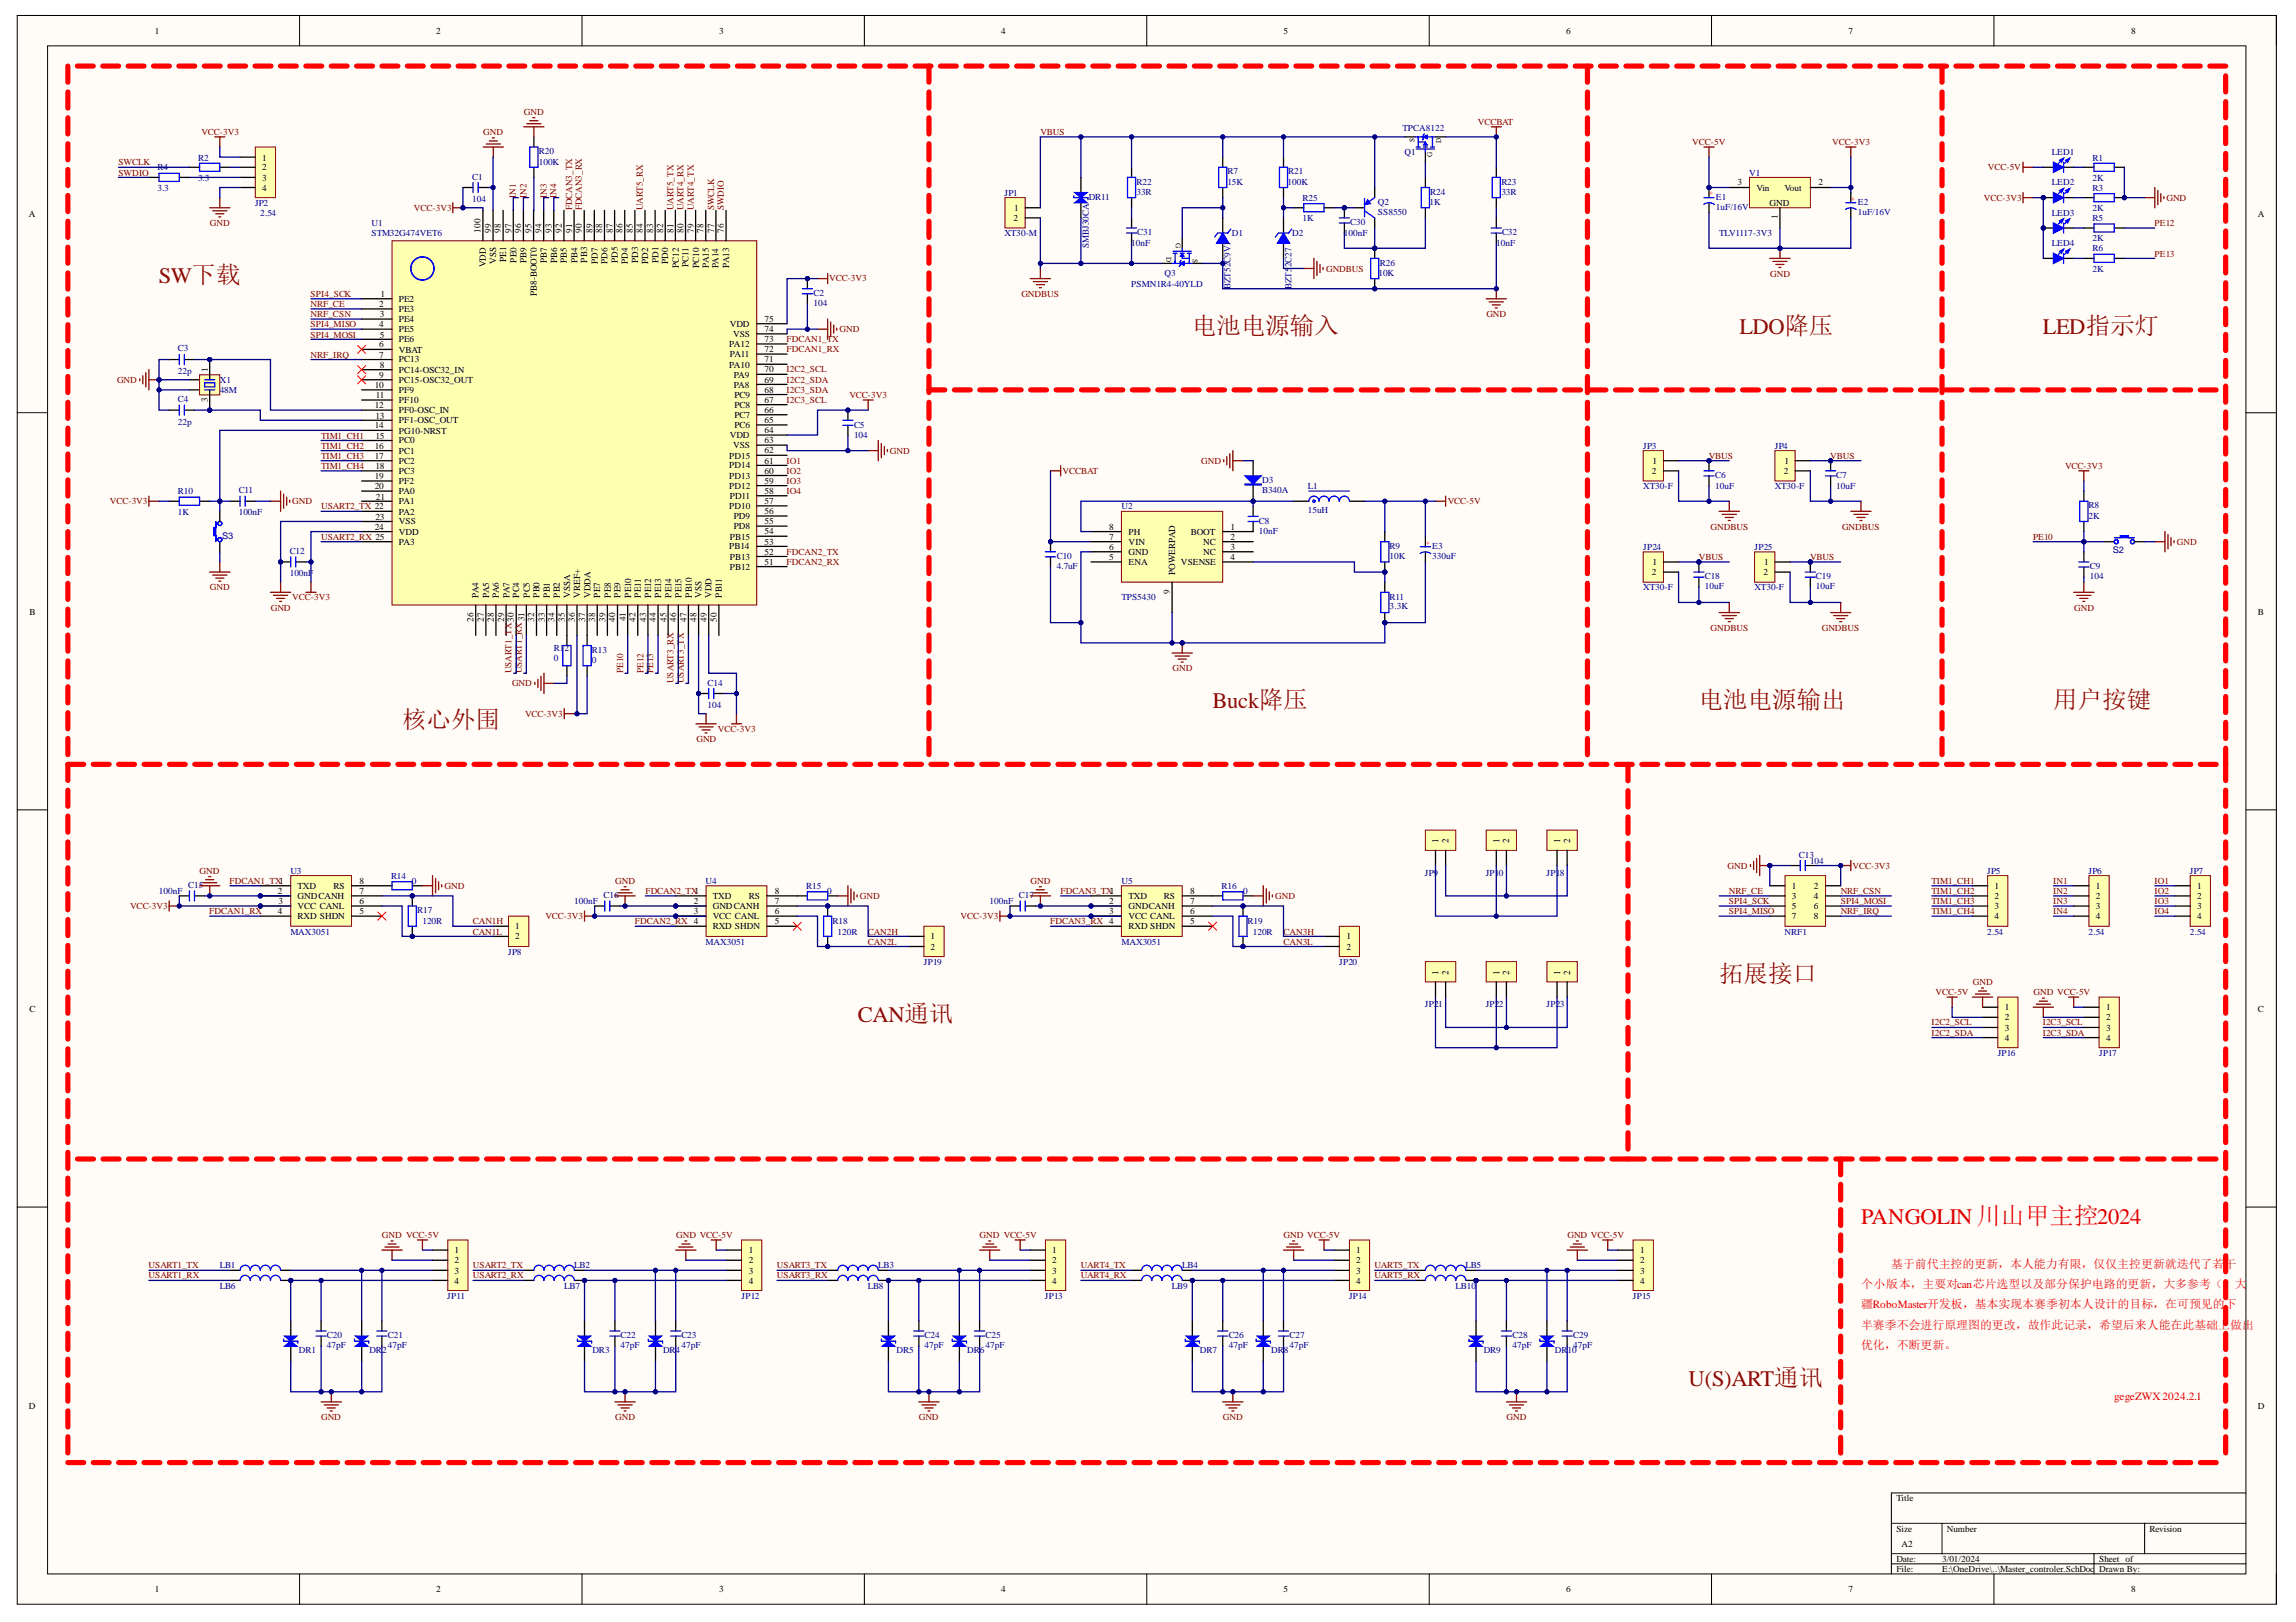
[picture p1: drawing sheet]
<svg xmlns="http://www.w3.org/2000/svg" width="297mm" height="210mm" viewBox="0 0 297 210" stroke-linecap="round" stroke-linejoin="round" font-family="sans-serif">
<defs><g id="words">
<g font-size="3.1" fill="#980000">
<text x="154.2" y="43.2">电池电源输入</text>
<text x="52" y="94.2">核心外围</text>
<text x="219.8" y="91.6">电池电源输出</text>
<text x="265.6" y="91.6">用户按键</text>
<text x="222.4" y="127">拓展接口</text>
</g>
<g font-size="2.9" fill="#980000">
<text x="20.6" y="36.7">SW下载</text>
<text x="225" y="43.2">LDO降压</text>
<text x="264.3" y="43.2">LED指示灯</text>
<text x="156.8" y="91.6">Buck降压</text>
<text x="111" y="132.2">CAN通讯</text>
<text x="218.4" y="179.4">U(S)ART通讯</text>
</g>
<text font-size="2.9" fill="#c00" x="240.8" y="158.4">PANGOLIN川山甲主控2024</text>
<g font-size="1.5" fill="#c00">
<text x="240.8" y="166.7">个小版本，主要对can芯片选型以及部分保护电路的更新，大多参考（）大</text>
<text x="244.7" y="164.1">基于前代主控的更新，本人能力有限，仅仅主控更新就迭代了若干</text>
<text x="240.8" y="169.3">疆RoboMaster开发板，基本实现本赛季初本人设计的目标，在可预见的下</text>
<text x="240.8" y="171.9">半赛季不会进行原理图的更改，故作此记录，希望后来人能在此基础上做出</text>
<text x="240.8" y="174.6">优化，不断更新。</text>
</g>
<text font-size="1.4" fill="#c00" x="273.5" y="181.1">gegeZWX2024.2.1</text>
<g font-size="1.2">
<text x="20" y="4.4">1</text>
<text x="56.4" y="4.4">2</text>
<text x="93.1" y="4.4">3</text>
<text x="129.5" y="4.4">4</text>
<text x="166.1" y="4.4">5</text>
<text x="202.6" y="4.4">6</text>
<text x="239.2" y="4.4">7</text>
<text x="275.7" y="4.4">8</text>
<text x="33.9" y="20.8">1</text>
<text x="33.9" y="22.1">2</text>
<text x="33.9" y="23.4">3</text>
<text x="3.7" y="28.1">A</text>
<text x="33.9" y="24.7">4</text>
<text x="131.1" y="28.7">2</text>
<text x="131.2" y="27.3">1</text>
<text x="224.8" y="24">3</text>
<text x="227.2" y="24.7">Vin</text>
<text x="228.9" y="26.6">GND</text>
<text x="230" y="28.4" transform="rotate(-90 230 28.4)">1</text>
<text x="230.9" y="24.7">Vout</text>
<text x="235.3" y="24">2</text>
<text x="292.1" y="28.1">A</text>
<text x="62.2" y="30.1" transform="rotate(-90 62.2 30.1)">100</text>
<text x="62.9" y="34.6" transform="rotate(-90 62.9 34.6)">VDD</text>
<text x="63.5" y="30.1" transform="rotate(-90 63.5 30.1)">99</text>
<text x="64.2" y="34.1" transform="rotate(-90 64.2 34.1)">VSS</text>
<text x="64.8" y="30.1" transform="rotate(-90 64.8 30.1)">98</text>
<text x="65.5" y="33.9" transform="rotate(-90 65.5 33.9)">PE1</text>
<text x="66.2" y="30.1" transform="rotate(-90 66.2 30.1)">97</text>
<text x="66.8" y="34" transform="rotate(-90 66.8 34)">PE0</text>
<text x="67.4" y="30.1" transform="rotate(-90 67.4 30.1)">96</text>
<text x="68.1" y="34.1" transform="rotate(-90 68.1 34.1)">PB9</text>
<text x="68.8" y="30.1" transform="rotate(-90 68.8 30.1)">95</text>
<text x="70" y="30.1" transform="rotate(-90 70 30.1)">94</text>
<text x="70.7" y="34.1" transform="rotate(-90 70.7 34.1)">PB7</text>
<text x="71.4" y="30.1" transform="rotate(-90 71.4 30.1)">93</text>
<text x="72.1" y="34.1" transform="rotate(-90 72.1 34.1)">PB6</text>
<text x="72.7" y="30.1" transform="rotate(-90 72.7 30.1)">92</text>
<text x="73.3" y="34.1" transform="rotate(-90 73.3 34.1)">PB5</text>
<text x="74" y="30.1" transform="rotate(-90 74 30.1)">91</text>
<text x="74.7" y="34.1" transform="rotate(-90 74.7 34.1)">PB4</text>
<text x="75.3" y="30.1" transform="rotate(-90 75.3 30.1)">90</text>
<text x="76" y="34" transform="rotate(-90 76 34)">PB3</text>
<text x="76.6" y="30.1" transform="rotate(-90 76.6 30.1)">89</text>
<text x="77.3" y="34.1" transform="rotate(-90 77.3 34.1)">PD7</text>
<text x="77.9" y="30.1" transform="rotate(-90 77.9 30.1)">88</text>
<text x="78.6" y="34.1" transform="rotate(-90 78.6 34.1)">PD6</text>
<text x="79.3" y="30.1" transform="rotate(-90 79.3 30.1)">87</text>
<text x="79.9" y="34.1" transform="rotate(-90 79.9 34.1)">PD5</text>
<text x="80.5" y="30.1" transform="rotate(-90 80.5 30.1)">86</text>
<text x="81.2" y="34.1" transform="rotate(-90 81.2 34.1)">PD4</text>
<text x="81.9" y="30.1" transform="rotate(-90 81.9 30.1)">85</text>
<text x="82.6" y="34.1" transform="rotate(-90 82.6 34.1)">PD3</text>
<text x="83.2" y="30.1" transform="rotate(-90 83.2 30.1)">84</text>
<text x="83.8" y="34.1" transform="rotate(-90 83.8 34.1)">PD2</text>
<text x="84.5" y="30.1" transform="rotate(-90 84.5 30.1)">83</text>
<text x="85.2" y="34.1" transform="rotate(-90 85.2 34.1)">PD1</text>
<text x="85.8" y="30.1" transform="rotate(-90 85.8 30.1)">82</text>
<text x="86.5" y="34.1" transform="rotate(-90 86.5 34.1)">PD0</text>
<text x="87.1" y="30.1" transform="rotate(-90 87.1 30.1)">81</text>
<text x="87.8" y="34.7" transform="rotate(-90 87.8 34.7)">PC12</text>
<text x="88.4" y="30.1" transform="rotate(-90 88.4 30.1)">80</text>
<text x="89.1" y="34.6" transform="rotate(-90 89.1 34.6)">PC11</text>
<text x="89.8" y="30.1" transform="rotate(-90 89.8 30.1)">79</text>
<text x="90.4" y="34.7" transform="rotate(-90 90.4 34.7)">PC10</text>
<text x="91" y="30.1" transform="rotate(-90 91 30.1)">78</text>
<text x="91.7" y="34.7" transform="rotate(-90 91.7 34.7)">PA15</text>
<text x="92.4" y="30.1" transform="rotate(-90 92.4 30.1)">77</text>
<text x="93" y="34.7" transform="rotate(-90 93 34.7)">PA14</text>
<text x="93.6" y="30.1" transform="rotate(-90 93.6 30.1)">76</text>
<text x="94.3" y="34.7" transform="rotate(-90 94.3 34.7)">PA13</text>
<text x="49.1" y="39.7">2</text>
<text x="49.2" y="41.1">3</text>
<text x="49.2" y="38.5">1</text>
<text x="51.6" y="39">PE2</text>
<text x="51.6" y="40.4">PE3</text>
<text x="51.6" y="41.7">PE4</text>
<text x="69.5" y="38.3" transform="rotate(-90 69.5 38.3)">PB8-BOOT0</text>
<text x="98.9" y="41.7">75</text>
<text x="49.1" y="42.3">4</text>
<text x="49.1" y="45">6</text>
<text x="49.1" y="46.3">7</text>
<text x="49.2" y="43.7">5</text>
<text x="49.2" y="47.6">8</text>
<text x="51.6" y="43">PE5</text>
<text x="51.6" y="44.3">PE6</text>
<text x="51.6" y="45.6">VBAT</text>
<text x="51.6" y="46.9">PC13</text>
<text x="94.3" y="47.6">PA10</text>
<text x="94.3" y="45">PA12</text>
<text x="94.4" y="46.2">PA11</text>
<text x="94.4" y="42.3">VDD</text>
<text x="94.8" y="43.6">VSS</text>
<text x="98.9" y="46.9">71</text>
<text x="98.9" y="45.6">72</text>
<text x="98.9" y="44.3">73</text>
<text x="98.9" y="42.9">74</text>
<text x="26.9" y="52" transform="rotate(-90 26.9 52)">3</text>
<text x="26.9" y="48.1" transform="rotate(-90 26.9 48.1)">1</text>
<text x="48.5" y="50.2">10</text>
<text x="48.5" y="52.8">12</text>
<text x="48.6" y="51.6">11</text>
<text x="49.1" y="48.9">9</text>
<text x="51.6" y="48.3">PC14-OSC32_IN</text>
<text x="51.6" y="49.5">PC15-OSC32_OUT</text>
<text x="51.6" y="50.9">PF9</text>
<text x="51.6" y="52.2">PF10</text>
<text x="51.6" y="53.5">PF0-OSC_IN</text>
<text x="94.9" y="50.2">PA8</text>
<text x="94.9" y="48.9">PA9</text>
<text x="95" y="52.7">PC8</text>
<text x="95" y="51.5">PC9</text>
<text x="98.9" y="53.4">66</text>
<text x="98.9" y="52.2">67</text>
<text x="98.9" y="50.8">68</text>
<text x="98.9" y="49.5">69</text>
<text x="98.9" y="48.2">70</text>
<text x="48.5" y="55.4">14</text>
<text x="48.5" y="58.1">16</text>
<text x="48.5" y="59.4">17</text>
<text x="48.6" y="54.2">13</text>
<text x="48.6" y="56.8">15</text>
<text x="51.6" y="54.8">PF1-OSC_OUT</text>
<text x="51.6" y="56.1">PG10-NRST</text>
<text x="51.6" y="57.4">PC0</text>
<text x="51.6" y="58.7">PC1</text>
<text x="94.3" y="59.3">PD15</text>
<text x="94.4" y="56.7">VDD</text>
<text x="94.8" y="58">VSS</text>
<text x="95" y="55.4">PC6</text>
<text x="95" y="54.1">PC7</text>
<text x="98.9" y="58.7">62</text>
<text x="98.9" y="57.4">63</text>
<text x="98.9" y="56">64</text>
<text x="98.9" y="54.8">65</text>
<text x="48.5" y="62">19</text>
<text x="48.5" y="63.3">20</text>
<text x="48.6" y="60.7">18</text>
<text x="48.6" y="64.7">21</text>
<text x="51.6" y="60">PC2</text>
<text x="51.6" y="61.4">PC3</text>
<text x="51.6" y="62.6">PF2</text>
<text x="51.6" y="64">PA0</text>
<text x="51.6" y="65.3">PA1</text>
<text x="94.3" y="65.8">PD10</text>
<text x="94.3" y="63.2">PD12</text>
<text x="94.3" y="62">PD13</text>
<text x="94.3" y="60.6">PD14</text>
<text x="94.4" y="64.6">PD11</text>
<text x="98.9" y="65.3">57</text>
<text x="98.9" y="63.9">58</text>
<text x="98.9" y="62.6">59</text>
<text x="98.9" y="61.3">60</text>
<text x="98.9" y="60">61</text>
<text x="213.7" y="61.4">2</text>
<text x="213.8" y="60">1</text>
<text x="230.8" y="61.4">2</text>
<text x="230.9" y="60">1</text>
<text x="48.5" y="68.6">24</text>
<text x="48.6" y="67.3">23</text>
<text x="51.6" y="66.6">PA2</text>
<text x="51.6" y="67.9">VSS</text>
<text x="51.6" y="69.2">VDD</text>
<text x="51.6" y="70.5">PA3</text>
<text x="94.3" y="71.1">PB14</text>
<text x="94.4" y="69.8">PB15</text>
<text x="94.9" y="68.5">PD8</text>
<text x="94.9" y="67.2">PD9</text>
<text x="98.9" y="71.8">52</text>
<text x="98.9" y="70.5">53</text>
<text x="98.9" y="69.1">54</text>
<text x="98.9" y="67.9">55</text>
<text x="98.9" y="66.5">56</text>
<text x="143.5" y="71.2">6</text>
<text x="143.5" y="69.9">7</text>
<text x="143.5" y="68.6">8</text>
<text x="146" y="71.8">GND</text>
<text x="146" y="70.5">VIN</text>
<text x="146" y="69.2">PH</text>
<text x="154.1" y="69.2">BOOT</text>
<text x="155.7" y="70.5">NC</text>
<text x="155.7" y="71.8">NC</text>
<text x="159.2" y="68.6">1</text>
<text x="159.2" y="69.9">2</text>
<text x="159.2" y="71.2">3</text>
<text x="61.9" y="77.3" transform="rotate(-90 61.9 77.3)">PA4</text>
<text x="63.3" y="77.3" transform="rotate(-90 63.3 77.3)">PA5</text>
<text x="64.5" y="77.3" transform="rotate(-90 64.5 77.3)">PA6</text>
<text x="65.9" y="77.3" transform="rotate(-90 65.9 77.3)">PA7</text>
<text x="67.2" y="77.3" transform="rotate(-90 67.2 77.3)">PC4</text>
<text x="68.5" y="77.3" transform="rotate(-90 68.5 77.3)">PC5</text>
<text x="69.8" y="77.3" transform="rotate(-90 69.8 77.3)">PB0</text>
<text x="71.1" y="77.3" transform="rotate(-90 71.1 77.3)">PB1</text>
<text x="72.4" y="77.3" transform="rotate(-90 72.4 77.3)">PB2</text>
<text x="73.8" y="77.3" transform="rotate(-90 73.8 77.3)">VSSA</text>
<text x="75" y="77.3" transform="rotate(-90 75 77.3)">VREF+</text>
<text x="76.4" y="77.3" transform="rotate(-90 76.4 77.3)">VDDA</text>
<text x="77.7" y="77.3" transform="rotate(-90 77.7 77.3)">PE7</text>
<text x="79" y="77.3" transform="rotate(-90 79 77.3)">PE8</text>
<text x="80.3" y="77.3" transform="rotate(-90 80.3 77.3)">PE9</text>
<text x="81.6" y="77.3" transform="rotate(-90 81.6 77.3)">PE10</text>
<text x="82.9" y="77.3" transform="rotate(-90 82.9 77.3)">PE11</text>
<text x="84.3" y="77.3" transform="rotate(-90 84.3 77.3)">PE12</text>
<text x="85.5" y="77.3" transform="rotate(-90 85.5 77.3)">PE13</text>
<text x="86.9" y="77.3" transform="rotate(-90 86.9 77.3)">PE14</text>
<text x="88.2" y="77.3" transform="rotate(-90 88.2 77.3)">PE15</text>
<text x="89.5" y="77.3" transform="rotate(-90 89.5 77.3)">PB10</text>
<text x="90.8" y="77.3" transform="rotate(-90 90.8 77.3)">VSS</text>
<text x="92" y="77.3" transform="rotate(-90 92 77.3)">VDD</text>
<text x="93.4" y="77.3" transform="rotate(-90 93.4 77.3)">PB11</text>
<text x="94.4" y="73.7">PB12</text>
<text x="94.4" y="72.4">PB13</text>
<text x="98.9" y="73.1">51</text>
<text x="143.5" y="72.4">5</text>
<text x="146" y="73.1">ENA</text>
<text x="151.3" y="76.9" transform="rotate(-90 151.3 76.9)">9</text>
<text x="152" y="74.4" transform="rotate(-90 152 74.4)">POWERPAD</text>
<text x="152.8" y="73.1">VSENSE</text>
<text x="159.2" y="72.4">4</text>
<text x="213.7" y="74.5">2</text>
<text x="213.8" y="73.1">1</text>
<text x="228.2" y="74.5">2</text>
<text x="228.2" y="73.1">1</text>
<text x="3.8" y="79.5">B</text>
<text x="61.2" y="80.5" transform="rotate(-90 61.2 80.5)">26</text>
<text x="62.6" y="80.5" transform="rotate(-90 62.6 80.5)">27</text>
<text x="63.9" y="80.5" transform="rotate(-90 63.9 80.5)">28</text>
<text x="65.2" y="80.5" transform="rotate(-90 65.2 80.5)">29</text>
<text x="66.5" y="80.5" transform="rotate(-90 66.5 80.5)">30</text>
<text x="67.8" y="80.4" transform="rotate(-90 67.8 80.4)">31</text>
<text x="69.1" y="80.5" transform="rotate(-90 69.1 80.5)">32</text>
<text x="70.5" y="80.5" transform="rotate(-90 70.5 80.5)">33</text>
<text x="71.7" y="80.5" transform="rotate(-90 71.7 80.5)">34</text>
<text x="73.1" y="80.5" transform="rotate(-90 73.1 80.5)">35</text>
<text x="74.4" y="80.5" transform="rotate(-90 74.4 80.5)">36</text>
<text x="75.7" y="80.5" transform="rotate(-90 75.7 80.5)">37</text>
<text x="77" y="80.5" transform="rotate(-90 77 80.5)">38</text>
<text x="78.3" y="80.5" transform="rotate(-90 78.3 80.5)">39</text>
<text x="79.6" y="80.5" transform="rotate(-90 79.6 80.5)">40</text>
<text x="81" y="80.4" transform="rotate(-90 81 80.4)">41</text>
<text x="82.2" y="80.5" transform="rotate(-90 82.2 80.5)">42</text>
<text x="83.6" y="80.5" transform="rotate(-90 83.6 80.5)">43</text>
<text x="84.9" y="80.5" transform="rotate(-90 84.9 80.5)">44</text>
<text x="86.2" y="80.5" transform="rotate(-90 86.2 80.5)">45</text>
<text x="87.5" y="80.5" transform="rotate(-90 87.5 80.5)">46</text>
<text x="88.8" y="80.5" transform="rotate(-90 88.8 80.5)">47</text>
<text x="90.1" y="80.5" transform="rotate(-90 90.1 80.5)">48</text>
<text x="91.5" y="80.5" transform="rotate(-90 91.5 80.5)">49</text>
<text x="92.7" y="80.5" transform="rotate(-90 92.7 80.5)">50</text>
<text x="292.1" y="79.5">B</text>
<text x="186.1" y="109.1" transform="rotate(-90 186.1 109.1)">1</text>
<text x="187.4" y="109.1" transform="rotate(-90 187.4 109.1)">2</text>
<text x="194" y="109.1" transform="rotate(-90 194 109.1)">1</text>
<text x="195.3" y="109.1" transform="rotate(-90 195.3 109.1)">2</text>
<text x="201.9" y="109.1" transform="rotate(-90 201.9 109.1)">1</text>
<text x="203.1" y="109.1" transform="rotate(-90 203.1 109.1)">2</text>
<text x="36" y="115.7">2</text>
<text x="36" y="118.3">4</text>
<text x="36" y="117">3</text>
<text x="38.5" y="115">TXD</text>
<text x="38.5" y="116.3">GNDCANH</text>
<text x="38.5" y="117.7">VCC CANL</text>
<text x="38.5" y="118.9">RXD SHDN</text>
<text x="43.1" y="115">RS</text>
<text x="46.5" y="118.3">5</text>
<text x="46.5" y="117">6</text>
<text x="46.5" y="115.7">7</text>
<text x="46.5" y="114.4">8</text>
<text x="89.8" y="117">2</text>
<text x="89.8" y="118.3">3</text>
<text x="92.2" y="116.3">TXD</text>
<text x="92.2" y="117.7">GNDCANH</text>
<text x="92.2" y="118.9">VCC CANL</text>
<text x="96.9" y="116.3">RS</text>
<text x="100.2" y="119.6">5</text>
<text x="100.2" y="118.3">6</text>
<text x="100.2" y="117">7</text>
<text x="100.2" y="115.7">8</text>
<text x="143.5" y="117">2</text>
<text x="143.5" y="118.3">3</text>
<text x="146" y="116.3">TXD</text>
<text x="146" y="117.7">GNDCANH</text>
<text x="146" y="118.9">VCC CANL</text>
<text x="150.6" y="116.3">RS</text>
<text x="154" y="119.6">5</text>
<text x="154" y="118.3">6</text>
<text x="154" y="117">7</text>
<text x="154" y="115.7">8</text>
<text x="231.8" y="115">1</text>
<text x="231.8" y="116.3">3</text>
<text x="231.8" y="117.7">5</text>
<text x="231.8" y="118.9">7</text>
<text x="234.7" y="115">2</text>
<text x="234.7" y="116.3">4</text>
<text x="234.7" y="117.7">6</text>
<text x="234.7" y="118.9">8</text>
<text x="258" y="115">1</text>
<text x="258" y="116.3">2</text>
<text x="258" y="117.7">3</text>
<text x="258" y="118.9">4</text>
<text x="271.1" y="115">1</text>
<text x="271.1" y="116.3">2</text>
<text x="271.1" y="117.7">3</text>
<text x="271.1" y="118.9">4</text>
<text x="284.2" y="115">1</text>
<text x="284.2" y="116.3">2</text>
<text x="284.2" y="117.7">3</text>
<text x="284.2" y="118.9">4</text>
<text x="66.7" y="120.3">1</text>
<text x="66.7" y="121.6">2</text>
<text x="92.2" y="120.3">RXD SHDN</text>
<text x="120.4" y="121.6">1</text>
<text x="120.4" y="122.9">2</text>
<text x="146" y="120.3">RXD SHDN</text>
<text x="174.2" y="121.6">1</text>
<text x="174.2" y="122.9">2</text>
<text x="3.8" y="130.9">C</text>
<text x="186.1" y="126.1" transform="rotate(-90 186.1 126.1)">1</text>
<text x="187.4" y="126.1" transform="rotate(-90 187.4 126.1)">2</text>
<text x="194" y="126.1" transform="rotate(-90 194 126.1)">1</text>
<text x="195.3" y="126.1" transform="rotate(-90 195.3 126.1)">2</text>
<text x="201.9" y="126.1" transform="rotate(-90 201.9 126.1)">1</text>
<text x="203.1" y="126.1" transform="rotate(-90 203.1 126.1)">2</text>
<text x="259.4" y="130.8">1</text>
<text x="272.5" y="130.8">1</text>
<text x="292.1" y="130.9">C</text>
<text x="259.4" y="132">2</text>
<text x="259.4" y="133.4">3</text>
<text x="259.4" y="134.7">4</text>
<text x="272.5" y="132">2</text>
<text x="272.5" y="133.4">3</text>
<text x="272.5" y="134.7">4</text>
<text x="58.8" y="162.2">1</text>
<text x="58.8" y="163.5">2</text>
<text x="58.8" y="164.8">3</text>
<text x="58.8" y="166.1">4</text>
<text x="96.9" y="162.2">1</text>
<text x="96.9" y="163.5">2</text>
<text x="96.9" y="164.8">3</text>
<text x="96.9" y="166.1">4</text>
<text x="136.1" y="162.2">1</text>
<text x="136.1" y="163.5">2</text>
<text x="136.1" y="164.8">3</text>
<text x="136.1" y="166.1">4</text>
<text x="175.5" y="162.2">1</text>
<text x="175.5" y="163.5">2</text>
<text x="175.5" y="164.8">3</text>
<text x="175.5" y="166.1">4</text>
<text x="212.2" y="162.2">1</text>
<text x="212.2" y="163.5">2</text>
<text x="212.2" y="164.8">3</text>
<text x="212.2" y="166.1">4</text>
<text x="3.7" y="182.3">D</text>
<text x="292.1" y="182.3">D</text>
<text x="245.3" y="194.2">Title</text>
<text x="245.3" y="198.2">Size</text>
<text x="245.3" y="202.1">Date:</text>
<text x="245.3" y="203.5">File:</text>
<text x="246" y="200.2">A2</text>
<text x="251.3" y="202.1">3/01/2024</text>
<text x="251.3" y="203.5">E:\OneDrive\..\Master_controler.SchDoc</text>
<text x="251.8" y="198.2">Number</text>
<text x="271.6" y="202.1">Sheet of</text>
<text x="271.6" y="203.5">Drawn By:</text>
<text x="278.1" y="198.2">Revision</text>
<text x="20" y="206.1">1</text>
<text x="56.4" y="206.1">2</text>
<text x="93.1" y="206.1">3</text>
<text x="129.5" y="206.1">4</text>
<text x="166.1" y="206.1">5</text>
<text x="202.6" y="206.1">6</text>
<text x="239.2" y="206.1">7</text>
<text x="275.7" y="206.1">8</text>
</g>
<g font-size="1.2" fill="#800000">
<text x="26.1" y="17.5">VCC-3V3</text>
<text x="62.5" y="17.5">GND</text>
<text x="67.8" y="14.9">GND</text>
<text x="134.6" y="17.5">VBUS</text>
<text x="191.2" y="16.1">VCCBAT</text>
<text x="15.3" y="21.4">SWCLK</text>
<text x="15.3" y="22.7">SWDIO</text>
<text x="218.9" y="18.8">VCC-5V</text>
<text x="237" y="18.8">VCC-3V3</text>
<text x="257.2" y="22.1">VCC-5V</text>
<text x="27.2" y="29.2">GND</text>
<text x="53.6" y="27.3">VCC-3V3</text>
<text x="66.7" y="25.6" transform="rotate(-90 66.7 25.6)">IN1</text>
<text x="68.1" y="25.6" transform="rotate(-90 68.1 25.6)">IN2</text>
<text x="70.7" y="25.6" transform="rotate(-90 70.7 25.6)">IN3</text>
<text x="72" y="25.6" transform="rotate(-90 72 25.6)">IN4</text>
<text x="74" y="27.2" transform="rotate(-90 74 27.2)">FDCAN3_TX</text>
<text x="75.3" y="27.2" transform="rotate(-90 75.3 27.2)">FDCAN3_RX</text>
<text x="83.2" y="27.2" transform="rotate(-90 83.2 27.2)">UART5_RX</text>
<text x="87.1" y="27.2" transform="rotate(-90 87.1 27.2)">UART5_TX</text>
<text x="88.4" y="27.2" transform="rotate(-90 88.4 27.2)">UART4_RX</text>
<text x="89.8" y="27.2" transform="rotate(-90 89.8 27.2)">UART4_TX</text>
<text x="92.4" y="27.2" transform="rotate(-90 92.4 27.2)">SWCLK</text>
<text x="93.6" y="27.2" transform="rotate(-90 93.6 27.2)">SWDIO</text>
<text x="256.7" y="26">VCC-3V3</text>
<text x="278.8" y="29.2">PE12</text>
<text x="280.3" y="26">GND</text>
<text x="171.6" y="35.2">GNDBUS</text>
<text x="229" y="35.8">GND</text>
<text x="278.8" y="33.2">PE13</text>
<text x="40.2" y="38.5">SPI4_SCK</text>
<text x="40.2" y="39.7">NRF_CE</text>
<text x="40.2" y="41.1">NRF_CSN</text>
<text x="107.3" y="36.4">VCC-3V3</text>
<text x="132.1" y="38.5">GNDBUS</text>
<text x="192.3" y="41.1">GND</text>
<text x="40.2" y="42.3">SPI4_MISO</text>
<text x="40.2" y="43.7">SPI4_MOSI</text>
<text x="40.2" y="46.3">NRF_IRQ</text>
<text x="101.8" y="44.3">FDCAN1_TX</text>
<text x="101.8" y="45.6">FDCAN1_RX</text>
<text x="108.6" y="43">GND</text>
<text x="15.1" y="49.5">GND</text>
<text x="101.8" y="52.2">I2C3_SCL</text>
<text x="101.8" y="50.8">I2C3_SDA</text>
<text x="101.8" y="49.5">I2C2_SDA</text>
<text x="101.8" y="48.2">I2C2_SCL</text>
<text x="109.9" y="51.6">VCC-3V3</text>
<text x="41.5" y="56.8">TIM1_CH1</text>
<text x="41.5" y="58.1">TIM1_CH2</text>
<text x="41.5" y="59.4">TIM1_CH3</text>
<text x="115.1" y="58.7">GND</text>
<text x="221.1" y="59.4">VBUS</text>
<text x="236.8" y="59.4">VBUS</text>
<text x="14.2" y="65.3">VCC-3V3</text>
<text x="37.8" y="65.3">GND</text>
<text x="41.5" y="60.7">TIM1_CH4</text>
<text x="41.5" y="65.9">USART2_TX 22</text>
<text x="101.8" y="60">IO1</text>
<text x="101.8" y="61.3">IO2</text>
<text x="101.8" y="62.6">IO3</text>
<text x="101.8" y="63.9">IO4</text>
<text x="137.5" y="61.4">VCCBAT</text>
<text x="155.4" y="60">GND</text>
<text x="187.3" y="65.3">VCC-5V</text>
<text x="267.2" y="60.7">VCC-3V3</text>
<text x="41.5" y="69.9">USART2_RX 25</text>
<text x="101.8" y="71.8">FDCAN2_TX</text>
<text x="221.3" y="68.6">GNDBUS</text>
<text x="238.3" y="68.6">GNDBUS</text>
<text x="263" y="69.9">PE10</text>
<text x="281.6" y="70.5">GND</text>
<text x="27.2" y="76.4">GND</text>
<text x="37.8" y="77.7">VCC-3V3</text>
<text x="101.8" y="73.1">FDCAN2_RX</text>
<text x="219.8" y="72.4">VBUS</text>
<text x="234.2" y="72.4">VBUS</text>
<text x="35" y="79">GND</text>
<text x="221.3" y="81.7">GNDBUS</text>
<text x="235.7" y="81.7">GNDBUS</text>
<text x="268.3" y="79">GND</text>
<text x="66.2" y="87.1" transform="rotate(-90 66.2 87.1)">USART1_TX</text>
<text x="66.2" y="88.8">GND</text>
<text x="67.5" y="87.1" transform="rotate(-90 67.5 87.1)">USART1_RX</text>
<text x="80.6" y="87.1" transform="rotate(-90 80.6 87.1)">PE10</text>
<text x="83.2" y="87.1" transform="rotate(-90 83.2 87.1)">PE12</text>
<text x="84.5" y="87.1" transform="rotate(-90 84.5 87.1)">PE13</text>
<text x="87.1" y="88.4" transform="rotate(-90 87.1 88.4)">USART3_RX</text>
<text x="88.5" y="88.4" transform="rotate(-90 88.5 88.4)">USART3_TX</text>
<text x="151.7" y="86.9">GND</text>
<text x="67.9" y="92.8">VCC-3V3</text>
<text x="92.9" y="94.8">VCC-3V3</text>
<text x="90.1" y="96">GND</text>
<text x="25.8" y="113.1">GND</text>
<text x="223.5" y="112.4">GND</text>
<text x="239.7" y="112.4">VCC-3V3</text>
<text x="16.8" y="117.7">VCC-3V3</text>
<text x="27.1" y="118.3">FDCAN1_RX</text>
<text x="29.7" y="114.4">FDCAN1_TX1</text>
<text x="57.5" y="115">GND</text>
<text x="61.2" y="119.6">CAN1H</text>
<text x="70.6" y="118.9">VCC-3V3</text>
<text x="79.6" y="114.4">GND</text>
<text x="82.1" y="119.6">FDCAN2_RX 4</text>
<text x="83.5" y="115.7">FDCAN2_TX1</text>
<text x="111.2" y="116.3">GND</text>
<text x="124.3" y="118.9">VCC-3V3</text>
<text x="133.3" y="114.4">GND</text>
<text x="135.9" y="119.6">FDCAN3_RX 4</text>
<text x="137.2" y="115.7">FDCAN3_TX1</text>
<text x="165" y="116.3">GND</text>
<text x="223.7" y="117">SPI4_SCK</text>
<text x="223.7" y="118.3">SPI4_MISO</text>
<text x="223.7" y="115.7">NRF_CE</text>
<text x="238.1" y="115.7">NRF_CSN</text>
<text x="238.1" y="118.3">NRF_IRQ</text>
<text x="238.1" y="117">SPI4_MOSI</text>
<text x="249.9" y="115.7">TIM1_CH2</text>
<text x="249.9" y="117">TIM1_CH3</text>
<text x="249.9" y="118.3">TIM1_CH4</text>
<text x="249.9" y="114.4">TIM1_CH1</text>
<text x="265.6" y="115.7">IN2</text>
<text x="265.6" y="117">IN3</text>
<text x="265.6" y="118.3">IN4</text>
<text x="265.6" y="114.4">IN1</text>
<text x="278.8" y="114.4">IO1</text>
<text x="278.8" y="115.7">IO2</text>
<text x="278.8" y="117">IO3</text>
<text x="278.8" y="118.3">IO4</text>
<text x="61.2" y="121">CAN1L</text>
<text x="112.3" y="121">CAN2H</text>
<text x="112.3" y="122.2">CAN2L</text>
<text x="166.1" y="121">CAN3H</text>
<text x="166.1" y="122.2">CAN3L</text>
<text x="250.4" y="128.8">VCC-5V</text>
<text x="255.2" y="127.5">GND</text>
<text x="263.1" y="128.8">GND VCC-5V</text>
<text x="249.9" y="134.1">I2C2_SDA</text>
<text x="249.9" y="132.7">I2C2_SCL</text>
<text x="264.3" y="134.1">I2C3_SDA</text>
<text x="264.3" y="132.7">I2C3_SCL</text>
<text x="49.4" y="160.2">GND VCC-5V</text>
<text x="87.5" y="160.2">GND VCC-5V</text>
<text x="126.7" y="160.2">GND VCC-5V</text>
<text x="166.1" y="160.2">GND VCC-5V</text>
<text x="202.8" y="160.2">GND VCC-5V</text>
<text x="19.2" y="164.2">USART1_TX</text>
<text x="19.2" y="165.4">USART1_RX</text>
<text x="61.2" y="165.4">USART2_RX</text>
<text x="61.2" y="164.2">USART2_TX</text>
<text x="100.5" y="165.4">USART3_RX</text>
<text x="100.5" y="164.2">USART3_TX</text>
<text x="139.8" y="164.2">UART4_TX</text>
<text x="139.8" y="165.4">UART4_RX</text>
<text x="177.8" y="164.2">UART5_TX</text>
<text x="177.8" y="165.4">UART5_RX</text>
<text x="41.5" y="183.8">GND</text>
<text x="79.6" y="183.8">GND</text>
<text x="118.9" y="183.8">GND</text>
<text x="158.2" y="183.8">GND</text>
<text x="194.9" y="183.8">GND</text>
</g>
<g font-size="1.2" fill="#000080">
<text x="181.5" y="17">TPCA8122</text>
<text x="20.4" y="22.1">R4</text>
<text x="25.6" y="20.8">R2</text>
<text x="25.6" y="23.4">3.3</text>
<text x="61.1" y="23.2">C1</text>
<text x="69.7" y="19.9">R20</text>
<text x="69.7" y="21.3">100K</text>
<text x="147" y="23.9">R22</text>
<text x="158.8" y="22.6">R7</text>
<text x="158.8" y="23.9">15K</text>
<text x="166.6" y="23.9">100K</text>
<text x="166.7" y="22.6">R21</text>
<text x="181.7" y="20.1">Q1</text>
<text x="194.2" y="23.9">R23</text>
<text x="226.3" y="22.7">V1</text>
<text x="265.5" y="20.1">LED1</text>
<text x="270.7" y="20.8">R1</text>
<text x="270.7" y="23.4">2K</text>
<text x="20.4" y="24.7">3.3</text>
<text x="33" y="26.6">JP2</text>
<text x="33.7" y="28">2.54</text>
<text x="48.1" y="29.2">U1</text>
<text x="61.1" y="26.1">104</text>
<text x="129.9" y="25.4">JP1</text>
<text x="140.9" y="25.9">DR11</text>
<text x="147" y="25.2">33R</text>
<text x="168.5" y="26">R25</text>
<text x="168.5" y="28.7">1K</text>
<text x="174.7" y="29.2">C30</text>
<text x="178.2" y="26.5">Q2</text>
<text x="178.2" y="27.8">SS8550</text>
<text x="184.9" y="26.5">1K</text>
<text x="185" y="25.2">R24</text>
<text x="194.2" y="25.2">33R</text>
<text x="222" y="25.9">E1</text>
<text x="222" y="27.1">1uF/16V</text>
<text x="240.3" y="26.5">E2</text>
<text x="240.3" y="27.8">1uF/16V</text>
<text x="265.5" y="24">LED2</text>
<text x="265.5" y="28">LED3</text>
<text x="270.7" y="24.7">R3</text>
<text x="270.7" y="27.3">2K</text>
<text x="270.7" y="28.7">R5</text>
<text x="48.1" y="30.6">STM32G474VET6</text>
<text x="129.9" y="30.6">XT30-M</text>
<text x="140.9" y="32.1" transform="rotate(-90 140.9 32.1)">SMBJ30CA</text>
<text x="146.4" y="31.9">10nF</text>
<text x="147.1" y="30.4">C31</text>
<text x="150.7" y="35.7">Q3</text>
<text x="159.4" y="30.6">D1</text>
<text x="167.1" y="34.6" transform="rotate(-90 167.1 34.6)">2C27</text>
<text x="167.2" y="30.6">D2</text>
<text x="173.8" y="30.6">100nF</text>
<text x="178.3" y="35.7">10K</text>
<text x="178.5" y="34.4">R26</text>
<text x="193.6" y="31.9">10nF</text>
<text x="194.3" y="30.4">C32</text>
<text x="222.4" y="30.6">TLV1117-3V3</text>
<text x="265.5" y="31.9">LED4</text>
<text x="270.7" y="31.2">2K</text>
<text x="270.7" y="32.5">R6</text>
<text x="270.7" y="35.2">2K</text>
<text x="105.2" y="38.3">C2</text>
<text x="105.2" y="39.6">104</text>
<text x="146.4" y="37.1">PSMN1R4-40YLD</text>
<text x="159.2" y="37.4" transform="rotate(-90 159.2 37.4)">BZT52C9V1</text>
<text x="167.1" y="37.4" transform="rotate(-90 167.1 37.4)">BZT5</text>
<text x="23" y="45.5">C3</text>
<text x="23" y="48.3">22p</text>
<text x="23" y="52.1">C4</text>
<text x="28.4" y="49.5">X1</text>
<text x="28.4" y="50.9">48M</text>
<text x="23" y="54.9">22p</text>
<text x="110.5" y="55.4">C5</text>
<text x="110.5" y="56.6">104</text>
<text x="212.6" y="58.1">JP3</text>
<text x="229.6" y="58.1">JP4</text>
<text x="23" y="64">R10</text>
<text x="30.9" y="63.8">C11</text>
<text x="145.1" y="65.9">U2</text>
<text x="163.3" y="62.5">D3</text>
<text x="163.3" y="63.8">B340A</text>
<text x="169.2" y="63.2">L1</text>
<text x="212.6" y="63.3">XT30-F</text>
<text x="221.9" y="61.9">C6</text>
<text x="221.9" y="63.2">10uF</text>
<text x="229.6" y="63.3">XT30-F</text>
<text x="237.6" y="61.9">C7</text>
<text x="237.6" y="63.2">10uF</text>
<text x="270.2" y="65.8">R8</text>
<text x="23" y="66.6">1K</text>
<text x="28.8" y="69.7">S3</text>
<text x="30.9" y="66.7">100nF</text>
<text x="37.5" y="71.7">C12</text>
<text x="162.9" y="67.8">C8</text>
<text x="162.9" y="69.1">10nF</text>
<text x="169.2" y="66.4">15uH</text>
<text x="179.8" y="71">R9</text>
<text x="185.3" y="71">E3</text>
<text x="212.6" y="71.2">JP24</text>
<text x="227" y="71.2">JP25</text>
<text x="270.2" y="67.1">2K</text>
<text x="273.3" y="71.6">S2</text>
<text x="37.5" y="74.6">100nF</text>
<text x="136.7" y="72.4">C10</text>
<text x="136.7" y="73.6">4.7uF</text>
<text x="145.1" y="77.7">TPS5430</text>
<text x="179.8" y="72.4">10K</text>
<text x="179.8" y="77.6">R11</text>
<text x="185.3" y="72.4">330uF</text>
<text x="212.6" y="76.4">XT30-F</text>
<text x="220.5" y="75">C18</text>
<text x="220.5" y="76.2">10uF</text>
<text x="227" y="76.4">XT30-F</text>
<text x="234.9" y="75">C19</text>
<text x="234.9" y="76.2">10uF</text>
<text x="270.4" y="73.6">C9</text>
<text x="270.4" y="75">104</text>
<text x="179.8" y="78.9">3.3K</text>
<text x="71.7" y="84.3">R12</text>
<text x="71.7" y="85.5">0</text>
<text x="76.6" y="84.4">R13</text>
<text x="76.6" y="85.8">0</text>
<text x="91.5" y="88.8">C14</text>
<text x="91.5" y="91.6">104</text>
<text x="37.6" y="113.1">U3</text>
<text x="50.6" y="113.8">R14</text>
<text x="184.3" y="113.4">JP9</text>
<text x="192.2" y="113.4">JP10</text>
<text x="200.1" y="113.4">JP18</text>
<text x="232.7" y="111">C13</text>
<text x="234.2" y="111.7">104</text>
<text x="257.1" y="113.1">JP5</text>
<text x="270.2" y="113.1">JP6</text>
<text x="283.3" y="113.1">JP7</text>
<text x="20.6" y="115.7">100nF</text>
<text x="24.4" y="114.9">C15</text>
<text x="53.3" y="114.4">0</text>
<text x="54" y="118.2">R17</text>
<text x="54.7" y="119.6">120R</text>
<text x="74.3" y="117">100nF</text>
<text x="78.1" y="116.2">C16</text>
<text x="91.3" y="114.4">U4</text>
<text x="104.3" y="115">R15</text>
<text x="107" y="115.7">0</text>
<text x="107.7" y="119.5">R18</text>
<text x="128" y="117">100nF</text>
<text x="131.8" y="116.2">C17</text>
<text x="145.1" y="114.4">U5</text>
<text x="158" y="115">R16</text>
<text x="160.8" y="115.7">0</text>
<text x="161.4" y="119.5">R19</text>
<text x="37.6" y="121">MAX3051</text>
<text x="65.7" y="123.6">JP8</text>
<text x="91.3" y="122.2">MAX3051</text>
<text x="108.4" y="121">120R</text>
<text x="119.5" y="124.8">JP19</text>
<text x="145.1" y="122.2">MAX3051</text>
<text x="162.1" y="121">120R</text>
<text x="173.3" y="124.8">JP20</text>
<text x="230.9" y="121">NRF1</text>
<text x="257.1" y="121">2.54</text>
<text x="270.2" y="121">2.54</text>
<text x="283.3" y="121">2.54</text>
<text x="184.3" y="130.3">JP21</text>
<text x="192.2" y="130.3">JP22</text>
<text x="200.1" y="130.3">JP23</text>
<text x="258.4" y="136.7">JP16</text>
<text x="271.6" y="136.7">JP17</text>
<text x="28.4" y="164.2">LB1</text>
<text x="28.4" y="166.8">LB6</text>
<text x="73" y="166.8">LB7</text>
<text x="74.3" y="164.2">LB2</text>
<text x="112.3" y="166.8">LB8</text>
<text x="113.6" y="164.2">LB3</text>
<text x="151.6" y="166.8">LB9</text>
<text x="153" y="164.2">LB4</text>
<text x="188.3" y="166.8">LB10</text>
<text x="189.6" y="164.2">LB5</text>
<text x="42.3" y="173.2">C20</text>
<text x="50.2" y="173.2">C21</text>
<text x="57.9" y="168">JP11</text>
<text x="80.3" y="173.2">C22</text>
<text x="88.2" y="173.2">C23</text>
<text x="95.9" y="168">JP12</text>
<text x="119.6" y="173.2">C24</text>
<text x="127.5" y="173.2">C25</text>
<text x="135.2" y="168">JP13</text>
<text x="159" y="173.2">C26</text>
<text x="166.8" y="173.2">C27</text>
<text x="174.5" y="168">JP14</text>
<text x="195.7" y="173.2">C28</text>
<text x="203.5" y="173.2">C29</text>
<text x="211.2" y="168">JP15</text>
<text x="38.7" y="175.1">DR1</text>
<text x="42.3" y="174.5">47pF</text>
<text x="47.8" y="175.1">DR</text>
<text x="49.4" y="175.1">2</text>
<text x="50.2" y="174.5">47pF</text>
<text x="76.6" y="175.1">DR3</text>
<text x="80.3" y="174.5">47pF</text>
<text x="85.8" y="175.1">DR4</text>
<text x="88.2" y="174.5">47pF</text>
<text x="116" y="175.1">DR5</text>
<text x="119.6" y="174.5">47pF</text>
<text x="125.1" y="175.1">DR</text>
<text x="126.7" y="175.1">6</text>
<text x="127.5" y="174.5">47pF</text>
<text x="155.2" y="175.1">DR7</text>
<text x="159" y="174.5">47pF</text>
<text x="164.5" y="175.1">DR</text>
<text x="166.1" y="175.1">8</text>
<text x="166.8" y="174.5">47pF</text>
<text x="192" y="175.1">DR9</text>
<text x="195.7" y="174.5">47pF</text>
<text x="201.2" y="175.1">DR</text>
<text x="202.8" y="175.1">10</text>
<text x="203.5" y="174.5">47pF</text>
</g>
<g font-size=".9" fill="#080d02">
<text x="183" y="18.3" transform="rotate(-90 183 18.3)">S</text>
<text x="185.3" y="20.4" transform="rotate(-90 185.3 20.4)">G</text>
<text x="186.5" y="18.5" transform="rotate(-90 186.5 18.5)">D</text>
<text x="150.9" y="33.3" transform="rotate(90 150.9 33.3)">D</text>
<text x="152.1" y="31.4" transform="rotate(90 152.1 31.4)">G</text>
<text x="154.3" y="33.5" transform="rotate(90 154.3 33.5)">S</text>
</g>
<g font-size=".9" fill="#f00">
<text x="221.1" y="24.8" transform="rotate(90 221.1 24.8)">+</text>
<text x="239.5" y="25.4" transform="rotate(90 239.5 25.4)">+</text>
<text x="184.5" y="70" transform="rotate(90 184.5 70)">+</text>
</g>
</g></defs>
<path d="M2.2 2h292.3v205.6h-292.3z" fill-rule="evenodd" fill="#fffcf8"/>
<path d="M2.2 2h292.3v205.6h-292.3z" fill="none" stroke="#000" stroke-width=".13"/>
<path d="M6.2 5.9h284.4v197.8h-284.4z" fill-rule="evenodd" fill="#fffcf8"/>
<g fill="none" stroke="#000" stroke-width=".13">
<path d="M2.2 2h4M6.2 5.9h284.4v197.8h-284.4zM38.8 2v3.9M75.3 2v3.9M111.8 2v3.9M148.4 2v3.9M184.9 2v3.9M221.4 2v3.9M258 2v3.9M290.6 2h3.9v3.9M2.2 53.4h4M290.6 53.4h3.9"/>
<path d="M2.2 104.8h4M290.6 104.8h3.9M2.2 156.2h4M290.6 156.2h3.9M244.7 197.1h45.9M251.2 197.1v4M277.5 197.1v4M290.6 193.2h-45.9v10.5M38.8 203.7v3.9M75.3 203.7v3.9M111.8 203.7v3.9M148.4 203.7v3.9"/>
<path d="M184.9 203.7v3.9M221.4 203.7v3.9M244.7 201.1h45.9M244.7 202.4h45.9M258 203.7v3.9M270.9 201.1v2.6M294.5 203.7v3.9"/>
</g>
<circle cx="27.1" cy="46.5" r=".26" fill="#000080"/>
<circle cx="27.1" cy="46.5" r=".26" fill="none" stroke="#000080" stroke-width=".13"/>
<circle cx="27.1" cy="53.1" r=".26" fill="#000080"/>
<circle cx="27.1" cy="53.1" r=".26" fill="none" stroke="#000080" stroke-width=".13"/>
<path d="M24.5 49.1h1.3M24.5 50.5h1.3" fill="none" stroke="#000" stroke-width=".17"/>
<path d="M25.8 48.5h2.6v2.6h-2.6z" fill-rule="evenodd" fill="#ffffb0"/>
<path d="M25.8 48.5h2.6v2.6h-2.6z" fill="none" stroke="#800000" stroke-width=".13"/>
<path d="M27.1 46.5v2.6" fill="none" stroke="#000" stroke-width=".17"/>
<circle cx="27.1" cy="46.5" r=".26" fill="#000080"/>
<circle cx="27.1" cy="46.5" r=".26" fill="none" stroke="#000080" stroke-width=".13"/>
<path d="M27.1 50.5v2.6" fill="none" stroke="#000" stroke-width=".17"/>
<circle cx="27.1" cy="53.1" r=".26" fill="#000080"/>
<circle cx="27.1" cy="53.1" r=".26" fill="none" stroke="#000080" stroke-width=".13"/>
<path d="M23.2 45.9v1.3M23.2 52.4v1.3M23.9 45.9v1.3M23.9 52.4v1.3M26.5 49.1h1.3M26.5 49.5h1.3v.6h-1.3zM26.5 50.5h1.3" fill="none" stroke="#00f" stroke-width=".17"/>
<path d="M21.9 46.5h1.3M21.9 53.1h1.3M23.9 46.5h1.3M23.9 53.1h1.3" fill="none" stroke="#000" stroke-width=".17"/>
<path d="M18.1 49v.3M18.5 48.6v1.1M18.9 48.2v1.9M19.3 47.8v2.7M19.3 49.1h1.3" fill="none" stroke="#800000" stroke-width=".17"/>
<circle cx="20.6" cy="49.1" r=".26" fill="#000080"/>
<circle cx="20.6" cy="49.1" r=".26" fill="none" stroke="#000080" stroke-width=".13"/>
<path d="M50.7 31.2h47.2v47.1h-47.2z" fill-rule="evenodd" fill="#ffffb0"/>
<path d="M50.7 31.2h47.2v47.1h-47.2z" fill="none" stroke="#800000" stroke-width=".13"/>
<g fill="none" stroke="#000" stroke-width=".17">
<path d="M46.8 38.7h3.9M46.8 40h3.9M62.5 27.2v4M63.8 27.2v4M65.1 27.2v4M66.4 27.2v4M67.7 27.2v4M69 27.2v4M70.3 27.2v4M71.6 27.2v4M73 27.2v4M74.3 27.2v4"/>
<path d="M75.6 27.2v4M76.9 27.2v4M78.2 27.2v4M79.5 27.2v4M80.8 27.2v4M82.1 27.2v4M83.4 27.2v4M84.8 27.2v4M86.1 27.2v4M87.4 27.2v4M88.7 27.2v4M90 27.2v4"/>
<path d="M91.3 27.2v4M92.6 27.2v4M93.9 27.2v4M46.8 41.3h3.9M46.8 42.6h3.9M46.8 43.9h3.9M46.8 45.2h3.9M46.8 46.5h3.9M46.8 47.8h3.9M46.8 49.1h3.9M46.8 50.5h3.9M46.8 51.8h3.9"/>
<path d="M46.8 53.1h3.9M46.8 54.4h3.9M46.8 55.7h3.9M46.8 57h3.9M46.8 58.3h3.9M46.8 59.6h3.9M97.9 58.9h3.9M97.9 57.6h3.9M97.9 56.3h3.9M97.9 55h3.9M97.9 53.7h3.9M97.9 52.4h3.9"/>
<path d="M97.9 51.1h3.9M97.9 49.7h3.9M97.9 48.4h3.9M97.9 47.1h3.9M97.9 45.8h3.9M97.9 44.5h3.9M97.9 43.2h3.9M97.9 41.9h3.9M46.8 60.9h3.9M46.8 62.2h3.9M46.8 63.6h3.9M46.8 64.9h3.9"/>
<path d="M46.8 66.2h3.9M46.8 67.5h3.9M46.8 68.8h3.9M46.8 70.1h3.9M61.5 78.3v3.9M62.9 78.3v3.9M64.2 78.3v3.9M65.5 78.3v3.9M66.8 78.3v3.9M68.1 78.3v3.9M69.4 78.3v3.9M70.7 78.3v3.9"/>
<path d="M72 78.3v3.9M73.3 78.3v3.9M74.6 78.3v3.9M76 78.3v3.9M77.3 78.3v3.9M78.6 78.3v3.9M79.9 78.3v3.9M81.2 78.3v3.9M82.5 78.3v3.9M83.8 78.3v3.9M85.1 78.3v3.9M86.4 78.3v3.9"/>
<path d="M87.8 78.3v3.9M89.1 78.3v3.9M90.4 78.3v3.9M91.7 78.3v3.9M93 78.3v3.9M97.9 73.3h3.9M97.9 72h3.9M97.9 70.7h3.9M97.9 69.4h3.9M97.9 68.1h3.9M97.9 66.8h3.9M97.9 65.5h3.9"/>
<path d="M97.9 64.2h3.9M97.9 62.8h3.9M97.9 61.5h3.9M97.9 60.2h3.9"/>
</g>
<g fill="none" stroke="#00f" stroke-width=".17">
<circle cx="54.6" cy="34.7" r="1.5"/>
<circle cx="54.7" cy="34.7" r="1.5"/>
</g>
<g fill="none" stroke="#800000" stroke-width=".17">
<path d="M58.6 26.2v1.3M58.6 26.9h1.3M105.8 36.1h1.3M107.1 35.4v1.3M105.8 42.6h1.3M107.1 41.3v2.6M107.5 41.7v1.8M107.9 42.1v1M108.3 42.5v.2M111.7 51.8h1.3M112.3 58.3h1.3M112.3 51.8v1.3"/>
<path d="M113.6 57v2.6M114 57.4v1.8M114.4 57.8v1M114.8 58.2v.2M35 76.6h2.6M35.4 77h1.8M35.8 77.4h1M36.2 77.8h.2M36.3 75.3v1.3M39.6 76.6h1.3M40.2 75.3v1.3M90 93.7h2.7"/>
<path d="M90.4 94.1h1.9M90.8 94.5h1.1M91.2 94.9h.3M91.3 92.4v1.3M94.6 93.7h1.3M95.3 92.4v1.3"/>
</g>
<circle cx="59.9" cy="26.9" r=".26" fill="#000080"/>
<circle cx="59.9" cy="26.9" r=".26" fill="none" stroke="#000080" stroke-width=".13"/>
<g fill="none" stroke="#800000" stroke-width=".17">
<path d="M62.5 19h2.6M62.9 18.6h1.8M63.3 18.2h1M63.7 17.8h.3M63.8 19v1.3M19.3 64.9h1.3M19.3 64.2v1.3M35 64.9h1.3M36.3 63.6v2.6M36.7 63.9v1.9M37.1 64.3v1.1M37.5 64.7v.3"/>
<path d="M69.2 88.3v.3M69.6 87.9v1.1M70 87.5v1.9M70.4 87.1v2.6M70.4 88.4h1.3M73 91.7v1.3M73 92.4h1.3"/>
</g>
<path d="M21.9 64.9h1.3M25.8 64.9h1.3M28.4 66.2v1.3M28.4 70.1v1.3M29.7 64.9h1.4M31.7 64.9h1.3M73.3 82.2v1.3M73.3 86.2v1.3M76 82.2v1.3M76 86.2v1.3" fill="none" stroke="#000" stroke-width=".17"/>
<g fill="none" stroke="#00f" stroke-width=".17">
<path d="M23.2 64.3h2.6v1.1h-2.6zM31.1 64.2v1.3M31.7 64.2v1.3M72.8 83.5h1.1v2.7h-1.1zM75.4 83.5h1.1v2.7h-1.1z"/>
<circle cx="28.4" cy="69.8" r=".26"/>
<circle cx="28.4" cy="67.7" r=".26"/>
</g>
<path d="M46.3 47.3l1 1.1M46.3 48.6l1 1.1M46.3 44.7l1 1M47.3 47.3l-1 1.1M47.3 48.6l-1 1.1M47.3 44.7l-1 1" fill="none" stroke="#f00" stroke-width=".13"/>
<path d="M27.9 67.5v2.6v-.8h-.2v-1h.2z" fill-rule="evenodd" fill="#00f"/>
<path d="M27.9 67.5v2.6v-.8h-.2v-1h.2z" fill="none" stroke="#00f" stroke-width=".17"/>
<path d="M27.1 74h2.6M27.5 74.4h1.9M27.9 74.8h1.1M28.3 75.2h.3M28.4 72.7v1.3" fill="none" stroke="#800000" stroke-width=".17"/>
<path d="M145.1 66.2h13.1v9.1h-13.1z" fill-rule="evenodd" fill="#ffffb0"/>
<path d="M145.1 66.2h13.1v9.1h-13.1z" fill="none" stroke="#800000" stroke-width=".13"/>
<path d="M141.2 68.8h3.9M141.2 70.1h3.9M141.2 71.4h3.9M141.2 72.7h3.9M151.6 75.3v4M158.2 68.8h3.9M158.2 70.1h3.9M158.2 71.4h3.9M158.2 72.7h3.9" fill="none" stroke="#000" stroke-width=".17"/>
<circle cx="135.9" cy="70.1" r=".26" fill="#000080"/>
<circle cx="135.9" cy="70.1" r=".26" fill="none" stroke="#000080" stroke-width=".13"/>
<path d="M135.9 70.1v1.3" fill="none" stroke="#000" stroke-width=".17"/>
<circle cx="135.9" cy="70.1" r=".26" fill="#000080"/>
<circle cx="135.9" cy="70.1" r=".26" fill="none" stroke="#000080" stroke-width=".13"/>
<path d="M135.9 72.1v1.3M162.1 65.5v1.3M162.1 67.5v1.3" fill="none" stroke="#000" stroke-width=".17"/>
<path d="M135.3 72.1h1.3M135.3 71.4h1.3M161.5 66.8h1.3M161.5 67.5h1.3" fill="none" stroke="#00f" stroke-width=".17"/>
<circle cx="162.1" cy="64.9" r=".26" fill="#000080"/>
<circle cx="162.1" cy="64.9" r=".26" fill="none" stroke="#000080" stroke-width=".13"/>
<path d="M162.1 59.6v2M162.1 62.8v2.1" fill="none" stroke="#000" stroke-width=".17"/>
<circle cx="162.1" cy="64.9" r=".26" fill="#000080"/>
<circle cx="162.1" cy="64.9" r=".26" fill="none" stroke="#000080" stroke-width=".13"/>
<path d="M161.1 61.6h2.1l-1.1 1z" fill="#00f"/>
<path d="M161.1 61.6h2.1l-1.1 1zM161.1 62.6h2.1v.2h-2.1z" fill="none" stroke="#00f" stroke-width=".17"/>
<path d="M161.1 62.7h2.1" fill="none" stroke="#00f" stroke-width=".13"/>
<circle cx="179.2" cy="74" r=".26" fill="#000080"/>
<circle cx="179.2" cy="74" r=".26" fill="none" stroke="#000080" stroke-width=".13"/>
<path d="M179.2 68.8v1.3M179.2 72.7v1.3" fill="none" stroke="#000" stroke-width=".17"/>
<circle cx="179.2" cy="74" r=".26" fill="#000080"/>
<circle cx="179.2" cy="74" r=".26" fill="none" stroke="#000080" stroke-width=".13"/>
<path d="M178.6 70.1h1.1v2.6h-1.1z" fill="none" stroke="#00f" stroke-width=".17"/>
<circle cx="179.2" cy="80.6" r=".26" fill="#000080"/>
<circle cx="179.2" cy="80.6" r=".26" fill="none" stroke="#000080" stroke-width=".13"/>
<path d="M179.2 75.3v1.4M179.2 79.3v1.3" fill="none" stroke="#000" stroke-width=".17"/>
<circle cx="179.2" cy="80.6" r=".26" fill="#000080"/>
<circle cx="179.2" cy="80.6" r=".26" fill="none" stroke="#000080" stroke-width=".13"/>
<path d="M169.3 64.9a.66 .66 0 0 1 .7-.7 .66 .66 0 0 1 .6 .7 .66 .66 0 0 1 .7-.7 .66 .66 0 0 1 .7 .7 .66 .66 0 0 1 .6-.7 .66 .66 0 0 1 .7 .7 .66 .66 0 0 1 .6-.7 .66 .66 0 0 1 .7 .7M169.3 63.6h5.3M170.1 64.8l-.2-.1-.1 .2 .2 .1 .1-.2M178.6 76.7h1.1v2.6h-1.1zM183.7 71.6h.1a1.17 1.17 0 0 1 1.3 0M183.7 70.8h1.4" fill="none" stroke="#00f" stroke-width=".17"/>
<path d="M167.4 64.9h1.9M174.6 64.9h1.9M184.4 69.4v1.4M184.4 71.4v1.3" fill="none" stroke="#000" stroke-width=".17"/>
<path d="M158.3 59.5v.3M158.7 59.1v1.1M159.1 58.7v1.8M159.5 58.3v2.6M159.5 59.6h1.3M185.7 64.9h1.3M187 64.2v1.3M151.6 84.5h2.7M152 84.9h1.9M152.4 85.3h1.1M152.8 85.7h.3M152.9 83.2v1.3" fill="none" stroke="#800000" stroke-width=".17"/>
<circle cx="152.9" cy="83.2" r=".26" fill="#000080"/>
<circle cx="152.9" cy="83.2" r=".26" fill="none" stroke="#000080" stroke-width=".13"/>
<path d="M226.3 23h7.9v3.9h-7.9z" fill-rule="evenodd" fill="#ffffb0"/>
<path d="M226.3 23h7.9v3.9h-7.9z" fill="none" stroke="#800000" stroke-width=".13"/>
<path d="M223.7 24.3h2.6M230.3 26.9v2.6M234.2 24.3h2.6" fill="none" stroke="#000" stroke-width=".17"/>
<circle cx="221.1" cy="24.3" r=".26" fill="#000080"/>
<circle cx="221.1" cy="24.3" r=".26" fill="none" stroke="#000080" stroke-width=".13"/>
<path d="M221.1 24.3v1.3" fill="none" stroke="#000" stroke-width=".17"/>
<circle cx="221.1" cy="24.3" r=".26" fill="#000080"/>
<circle cx="221.1" cy="24.3" r=".26" fill="none" stroke="#000080" stroke-width=".13"/>
<path d="M220.4 26.5l.1-.1a1.17 1.17 0 0 1 1.3 .1M220.4 25.6h1.4" fill="none" stroke="#00f" stroke-width=".17"/>
<path d="M221.1 26.2v1.3" fill="none" stroke="#000" stroke-width=".17"/>
<path d="M220.4 19h1.4M221.1 19v1.3M238.8 19h1.3M239.4 19v1.3" fill="none" stroke="#800000" stroke-width=".17"/>
<circle cx="104.5" cy="36.1" r=".26" fill="#000080"/>
<circle cx="104.5" cy="36.1" r=".26" fill="none" stroke="#000080" stroke-width=".13"/>
<path d="M104.5 36.1v1.3" fill="none" stroke="#000" stroke-width=".17"/>
<circle cx="104.5" cy="36.1" r=".26" fill="#000080"/>
<circle cx="104.5" cy="36.1" r=".26" fill="none" stroke="#000080" stroke-width=".13"/>
<path d="M104.5 38v1.3" fill="none" stroke="#000" stroke-width=".17"/>
<path d="M103.8 38h1.3M103.8 37.4h1.3" fill="none" stroke="#00f" stroke-width=".17"/>
<circle cx="109.7" cy="53.1" r=".26" fill="#000080"/>
<circle cx="109.7" cy="53.1" r=".26" fill="none" stroke="#000080" stroke-width=".13"/>
<path d="M109.7 53.1v1.3" fill="none" stroke="#000" stroke-width=".17"/>
<circle cx="109.7" cy="53.1" r=".26" fill="#000080"/>
<circle cx="109.7" cy="53.1" r=".26" fill="none" stroke="#000080" stroke-width=".13"/>
<path d="M109.7 55v1.4" fill="none" stroke="#000" stroke-width=".17"/>
<path d="M109 55h1.4M109 54.4h1.4" fill="none" stroke="#00f" stroke-width=".17"/>
<circle cx="90.4" cy="89.7" r=".26" fill="#000080"/>
<circle cx="90.4" cy="89.7" r=".26" fill="none" stroke="#000080" stroke-width=".13"/>
<path d="M90.4 89.7h1.3" fill="none" stroke="#000" stroke-width=".17"/>
<circle cx="90.4" cy="89.7" r=".26" fill="#000080"/>
<circle cx="90.4" cy="89.7" r=".26" fill="none" stroke="#000080" stroke-width=".13"/>
<path d="M92.3 89.7h1.4" fill="none" stroke="#000" stroke-width=".17"/>
<path d="M91.7 89.1v1.3M92.3 89.1v1.3" fill="none" stroke="#00f" stroke-width=".17"/>
<circle cx="36.3" cy="72.7" r=".26" fill="#000080"/>
<circle cx="36.3" cy="72.7" r=".26" fill="none" stroke="#000080" stroke-width=".13"/>
<path d="M36.3 72.7h1.3" fill="none" stroke="#000" stroke-width=".17"/>
<circle cx="36.3" cy="72.7" r=".26" fill="#000080"/>
<circle cx="36.3" cy="72.7" r=".26" fill="none" stroke="#000080" stroke-width=".13"/>
<path d="M38.3 72.7h1.3" fill="none" stroke="#000" stroke-width=".17"/>
<path d="M37.6 72.1v1.3M38.3 72.1v1.3" fill="none" stroke="#00f" stroke-width=".17"/>
<path d="M133.3 36.1h2.6M133.7 36.4h1.8M134.1 36.8h1M134.5 37.2h.2M134.6 34.7v1.4M229 33.4h2.6M229.4 33.8h1.8M229.7 34.2h1.1M230.1 34.6h.3M230.3 32.1v1.3" fill="none" stroke="#800000" stroke-width=".17"/>
<circle cx="230.3" cy="32.1" r=".26" fill="#000080"/>
<circle cx="230.3" cy="32.1" r=".26" fill="none" stroke="#000080" stroke-width=".13"/>
<path d="M135.9 60.9h1.3M137.2 60.3v1.3" fill="none" stroke="#800000" stroke-width=".17"/>
<path d="M264.3 21.6h1.4M267 21.6h1.3" fill="none" stroke="#000" stroke-width=".17"/>
<path d="M265.7 21l1.3 .6-1.3 .7z" fill="#00f"/>
<path d="M265.7 21l1.3 .6-1.3 .7zM267 20.5l-.7 .6M267.8 20.5l-.7 .6" fill="none" stroke="#00f" stroke-width=".17"/>
<path d="M266.5 20.7l.5-.2-.3 .5z" fill="#00f"/>
<path d="M266.5 20.7l.5-.2-.3 .5z" fill="none" stroke="#00f" stroke-width=".17"/>
<path d="M267.2 20.7l.6-.2-.3 .5z" fill="#00f"/>
<path d="M267 21v1.3M267.2 20.7l.6-.2-.3 .5z" fill="none" stroke="#00f" stroke-width=".17"/>
<circle cx="264.3" cy="25.6" r=".26" fill="#000080"/>
<circle cx="264.3" cy="25.6" r=".26" fill="none" stroke="#000080" stroke-width=".13"/>
<path d="M264.3 25.6h1.4" fill="none" stroke="#000" stroke-width=".17"/>
<circle cx="264.3" cy="25.6" r=".26" fill="#000080"/>
<circle cx="264.3" cy="25.6" r=".26" fill="none" stroke="#000080" stroke-width=".13"/>
<path d="M267 25.6h1.3" fill="none" stroke="#000" stroke-width=".17"/>
<path d="M265.7 24.9l1.3 .7-1.3 .6z" fill="#00f"/>
<path d="M265.7 24.9l1.3 .7-1.3 .6zM267 24.4l-.7 .7M267.8 24.4l-.7 .7" fill="none" stroke="#00f" stroke-width=".17"/>
<path d="M266.5 24.7l.5-.3-.3 .5z" fill="#00f"/>
<path d="M266.5 24.7l.5-.3-.3 .5z" fill="none" stroke="#00f" stroke-width=".17"/>
<path d="M267.2 24.7l.6-.3-.3 .5z" fill="#00f"/>
<path d="M267 24.9v1.3M267.2 24.7l.6-.3-.3 .5z" fill="none" stroke="#00f" stroke-width=".17"/>
<circle cx="264.3" cy="29.5" r=".26" fill="#000080"/>
<circle cx="264.3" cy="29.5" r=".26" fill="none" stroke="#000080" stroke-width=".13"/>
<path d="M264.3 29.5h1.4" fill="none" stroke="#000" stroke-width=".17"/>
<circle cx="264.3" cy="29.5" r=".26" fill="#000080"/>
<circle cx="264.3" cy="29.5" r=".26" fill="none" stroke="#000080" stroke-width=".13"/>
<path d="M267 29.5h1.3" fill="none" stroke="#000" stroke-width=".17"/>
<path d="M265.7 28.9l1.3 .6-1.3 .7z" fill="#00f"/>
<path d="M265.7 28.9l1.3 .6-1.3 .7zM267 28.3l-.7 .7M267.8 28.3l-.7 .7" fill="none" stroke="#00f" stroke-width=".17"/>
<path d="M266.5 28.6l.5-.3-.3 .6z" fill="#00f"/>
<path d="M266.5 28.6l.5-.3-.3 .6z" fill="none" stroke="#00f" stroke-width=".17"/>
<path d="M267.2 28.6l.6-.3-.3 .6z" fill="#00f"/>
<path d="M267 28.9v1.3M267.2 28.6l.6-.3-.3 .6z" fill="none" stroke="#00f" stroke-width=".17"/>
<path d="M264.3 33.4h1.4M267 33.4h1.3" fill="none" stroke="#000" stroke-width=".17"/>
<path d="M265.7 32.8l1.3 .6-1.3 .7z" fill="#00f"/>
<path d="M265.7 32.8l1.3 .6-1.3 .7zM267 32.3l-.7 .6M267.8 32.3l-.7 .6" fill="none" stroke="#00f" stroke-width=".17"/>
<path d="M266.5 32.5l.5-.2-.3 .5z" fill="#00f"/>
<path d="M266.5 32.5l.5-.2-.3 .5z" fill="none" stroke="#00f" stroke-width=".17"/>
<path d="M267.2 32.5l.6-.2-.3 .5z" fill="#00f"/>
<path d="M267 32.8v1.3M267.2 32.5l.6-.2-.3 .5zM270.9 21.1h2.6v1.1h-2.6z" fill="none" stroke="#00f" stroke-width=".17"/>
<path d="M261.7 24.9v1.3M261.7 25.6h1.3" fill="none" stroke="#800000" stroke-width=".17"/>
<path d="M269.6 21.6h1.3M273.5 21.6h1.3" fill="none" stroke="#000" stroke-width=".17"/>
<circle cx="274.8" cy="25.6" r=".26" fill="#000080"/>
<circle cx="274.8" cy="25.6" r=".26" fill="none" stroke="#000080" stroke-width=".13"/>
<path d="M269.6 25.6h1.3M273.5 25.6h1.3" fill="none" stroke="#000" stroke-width=".17"/>
<circle cx="274.8" cy="25.6" r=".26" fill="#000080"/>
<circle cx="274.8" cy="25.6" r=".26" fill="none" stroke="#000080" stroke-width=".13"/>
<g fill="none" stroke="#00f" stroke-width=".17">
<path d="M270.9 25.1h2.6v1h-2.6zM270.9 29h2.6v1h-2.6zM270.9 32.9h2.6v1.1h-2.6z"/>
<circle cx="273.8" cy="70.1" r=".26"/>
<circle cx="275.9" cy="70.1" r=".26"/>
</g>
<path d="M269.6 29.5h1.3M269.6 33.4h1.3M273.5 29.5h1.3M273.5 33.4h1.3M272.2 70.1h1.3M276.1 70.1h1.4" fill="none" stroke="#000" stroke-width=".17"/>
<path d="M261.7 21v1.3M261.7 21.6h1.3M277.5 25.6h1.3M278.8 24.3v2.6M279.2 24.7v1.8M279.6 25.1v1M279.9 25.5v.2" fill="none" stroke="#800000" stroke-width=".17"/>
<path d="M273.5 69.6h.8v-.3h1.1v.3h.7z" fill-rule="evenodd" fill="#00f"/>
<path d="M268.9 73.4h1.3M268.9 72.7h1.3M269.1 64.9h1v2.6h-1zM273.5 69.6h.8v-.3h1.1v.3h.7z" fill="none" stroke="#00f" stroke-width=".17"/>
<path d="M269.6 63.6v1.3M269.6 67.5v1.3M269.6 71.4v1.3M269.6 73.4v1.3" fill="none" stroke="#000" stroke-width=".17"/>
<path d="M268.3 76.7h2.6M268.7 77h1.8M268.9 60.9h1.3M269.1 77.4h1M269.5 77.8h.2M269.6 60.9v1.3M269.6 75.3v1.4M278.8 70.1h1.3M280.1 68.8v2.6M280.5 69.2v1.8M280.9 69.6v1M281.3 70v.2" fill="none" stroke="#800000" stroke-width=".17"/>
<path d="M230.9 113.3h5.3v6.6h-5.3z" fill-rule="evenodd" fill="#ffffb0"/>
<path d="M230.9 113.3h5.3v6.6h-5.3z" fill="none" stroke="#800000" stroke-width=".13"/>
<path d="M229 114.6h1.9M229 115.9h1.9M229 117.3h1.9M229 118.6h1.9M236.2 114.6h1.9M236.2 115.9h1.9M236.2 117.3h1.9M236.2 118.6h1.9" fill="none" stroke="#000" stroke-width=".17"/>
<path d="M238.1 112h1.3M239.4 111.4v1.3" fill="none" stroke="#800000" stroke-width=".17"/>
<circle cx="238.1" cy="112" r=".26" fill="#000080"/>
<circle cx="238.1" cy="112" r=".26" fill="none" stroke="#000080" stroke-width=".13"/>
<path d="M231.6 112h1.3M233.6 112h1.3" fill="none" stroke="#000" stroke-width=".17"/>
<path d="M232.9 111.4v1.3M233.6 111.4v1.3" fill="none" stroke="#00f" stroke-width=".17"/>
<path d="M226.5 111.9v.2M226.9 111.5v1M227.3 111.1v1.8M227.7 110.7v2.6M227.7 112h1.3" fill="none" stroke="#800000" stroke-width=".17"/>
<circle cx="229" cy="112" r=".26" fill="#000080"/>
<circle cx="229" cy="112" r=".26" fill="none" stroke="#000080" stroke-width=".13"/>
<path d="M57.9 160.5h2.6v6.5h-2.6z" fill-rule="evenodd" fill="#ffffb0"/>
<path d="M57.9 160.5h2.6v6.5h-2.6z" fill="none" stroke="#800000" stroke-width=".13"/>
<path d="M56 161.8h1.9M56 163.1h1.9M56 164.4h1.9M56 165.7h1.9" fill="none" stroke="#000" stroke-width=".17"/>
<path d="M49.4 161.8h2.6M49.8 161.4h1.8M50.2 161h1M50.6 160.6h.2M50.7 161.8v1.3M54 160.5h1.3M54.7 160.5v1.3" fill="none" stroke="#800000" stroke-width=".17"/>
<path d="M258.5 129h2.6v6.6h-2.6z" fill-rule="evenodd" fill="#ffffb0"/>
<path d="M258.5 129h2.6v6.6h-2.6z" fill="none" stroke="#800000" stroke-width=".13"/>
<path d="M256.5 130.3h2M256.5 131.7h2M256.5 133h2M256.5 134.3h2" fill="none" stroke="#000" stroke-width=".17"/>
<path d="M251.9 129h1.3M252.6 129v1.3M255.2 129h2.6M255.6 128.6h1.8M256 128.3h1M256.4 127.9h.2M256.5 129v1.3" fill="none" stroke="#800000" stroke-width=".17"/>
<path d="M271.6 129h2.6v6.6h-2.6z" fill-rule="evenodd" fill="#ffffb0"/>
<path d="M271.6 129h2.6v6.6h-2.6z" fill="none" stroke="#800000" stroke-width=".13"/>
<path d="M59.9 24.3h1.3M61.9 24.3h1.3M269.6 130.3h2M269.6 131.7h2M269.6 133h2M269.6 134.3h2" fill="none" stroke="#000" stroke-width=".17"/>
<path d="M263 130.3h2.7M263.4 130h1.9M263.8 129.6h1.1M264.2 129.2h.3M264.3 130.3v1.4M267.6 129h1.3M268.3 129v1.3" fill="none" stroke="#800000" stroke-width=".17"/>
<path d="M61.2 23.6v1.3M61.9 23.6v1.3" fill="none" stroke="#00f" stroke-width=".17"/>
<path d="M130 25.6h2.6v3.9h-2.6z" fill-rule="evenodd" fill="#ffffb0"/>
<path d="M130 25.6h2.6v3.9h-2.6z" fill="none" stroke="#800000" stroke-width=".13"/>
<path d="M132.6 26.9h2M132.6 28.2h2" fill="none" stroke="#000" stroke-width=".17"/>
<circle cx="221.1" cy="59.6" r=".26" fill="#000080"/>
<circle cx="221.1" cy="59.6" r=".26" fill="none" stroke="#000080" stroke-width=".13"/>
<path d="M221.1 59.6v1.3" fill="none" stroke="#000" stroke-width=".17"/>
<circle cx="221.1" cy="59.6" r=".26" fill="#000080"/>
<circle cx="221.1" cy="59.6" r=".26" fill="none" stroke="#000080" stroke-width=".13"/>
<path d="M221.1 61.6v1.3" fill="none" stroke="#000" stroke-width=".17"/>
<path d="M220.4 61.6h1.4M220.4 60.9h1.4" fill="none" stroke="#00f" stroke-width=".17"/>
<circle cx="236.8" cy="59.6" r=".26" fill="#000080"/>
<circle cx="236.8" cy="59.6" r=".26" fill="none" stroke="#000080" stroke-width=".13"/>
<path d="M236.8 59.6v1.3" fill="none" stroke="#000" stroke-width=".17"/>
<circle cx="236.8" cy="59.6" r=".26" fill="#000080"/>
<circle cx="236.8" cy="59.6" r=".26" fill="none" stroke="#000080" stroke-width=".13"/>
<path d="M236.8 61.6v1.3" fill="none" stroke="#000" stroke-width=".17"/>
<path d="M236.2 61.6h1.3M236.2 60.9h1.3" fill="none" stroke="#00f" stroke-width=".17"/>
<circle cx="221.1" cy="59.6" r=".26" fill="#000080"/>
<circle cx="221.1" cy="59.6" r=".26" fill="none" stroke="#000080" stroke-width=".13"/>
<circle cx="236.8" cy="59.6" r=".26" fill="#000080"/>
<circle cx="236.8" cy="59.6" r=".26" fill="none" stroke="#000080" stroke-width=".13"/>
<path d="M283.4 113.3h2.6v6.6h-2.6z" fill-rule="evenodd" fill="#ffffb0"/>
<path d="M283.4 113.3h2.6v6.6h-2.6z" fill="none" stroke="#800000" stroke-width=".13"/>
<path d="M281.4 114.6h2M281.4 115.9h2M281.4 117.3h2M281.4 118.6h2" fill="none" stroke="#000" stroke-width=".17"/>
<path d="M270.2 113.3h2.7v6.6h-2.7z" fill-rule="evenodd" fill="#ffffb0"/>
<path d="M270.2 113.3h2.7v6.6h-2.7z" fill="none" stroke="#800000" stroke-width=".13"/>
<path d="M268.3 114.6h1.9M268.3 115.9h1.9M268.3 117.3h1.9M268.3 118.6h1.9" fill="none" stroke="#000" stroke-width=".17"/>
<path d="M257.1 113.3h2.7v6.6h-2.7z" fill-rule="evenodd" fill="#ffffb0"/>
<path d="M257.1 113.3h2.7v6.6h-2.7z" fill="none" stroke="#800000" stroke-width=".13"/>
<path d="M255.2 114.6h1.9M255.2 115.9h1.9M255.2 117.3h1.9M255.2 118.6h1.9" fill="none" stroke="#000" stroke-width=".17"/>
<circle cx="33.7" cy="115.9" r=".26" fill="#000080"/>
<circle cx="33.7" cy="115.9" r=".26" fill="none" stroke="#000080" stroke-width=".13"/>
<circle cx="33.7" cy="117.2" r=".26" fill="#000080"/>
<circle cx="33.7" cy="117.2" r=".26" fill="none" stroke="#000080" stroke-width=".13"/>
<path d="M37.6 113.3h7.9v6.6h-7.9z" fill-rule="evenodd" fill="#ffffb0"/>
<path d="M37.6 113.3h7.9v6.6h-7.9z" fill="none" stroke="#800000" stroke-width=".13"/>
<path d="M33.7 114.6h3.9M33.7 115.9h3.9" fill="none" stroke="#000" stroke-width=".17"/>
<circle cx="33.7" cy="115.9" r=".26" fill="#000080"/>
<circle cx="33.7" cy="115.9" r=".26" fill="none" stroke="#000080" stroke-width=".13"/>
<path d="M33.7 117.2h3.9" fill="none" stroke="#000" stroke-width=".17"/>
<circle cx="33.7" cy="117.2" r=".26" fill="#000080"/>
<circle cx="33.7" cy="117.2" r=".26" fill="none" stroke="#000080" stroke-width=".13"/>
<path d="M23.2 115.9h1.3M25.2 115.9h1.3M33.7 118.6h3.9M45.5 118.6h3.9M45.5 117.2h3.9M45.5 115.9h3.9M45.5 114.6h5.2M53.3 114.6h1.4" fill="none" stroke="#000" stroke-width=".17"/>
<path d="M24.5 115.3v1.3M25.2 115.3v1.3M50.7 114.1h2.6v1h-2.6z" fill="none" stroke="#00f" stroke-width=".17"/>
<path d="M21.9 116.6v1.3M21.9 117.2h1.3" fill="none" stroke="#800000" stroke-width=".17"/>
<circle cx="23.2" cy="117.2" r=".26" fill="#000080"/>
<circle cx="23.2" cy="117.2" r=".26" fill="none" stroke="#000080" stroke-width=".13"/>
<path d="M25.8 114.6h2.6M26.2 114.2h1.8M26.6 113.8h1.1M27 113.4h.3M27.1 114.6v1.3" fill="none" stroke="#800000" stroke-width=".17"/>
<circle cx="27.1" cy="115.9" r=".26" fill="#000080"/>
<circle cx="27.1" cy="115.9" r=".26" fill="none" stroke="#000080" stroke-width=".13"/>
<path d="M54.7 114.6h1.3M56 113.3v2.6M56.4 113.7v1.8M56.7 114.1v1M57.1 114.5v.3" fill="none" stroke="#800000" stroke-width=".17"/>
<path d="M48.9 118l1 1.1M49.9 118l-1 1.1" fill="none" stroke="#f00" stroke-width=".13"/>
<circle cx="53.3" cy="121.2" r=".26" fill="#000080"/>
<circle cx="53.3" cy="121.2" r=".26" fill="none" stroke="#000080" stroke-width=".13"/>
<circle cx="53.3" cy="115.9" r=".26" fill="#000080"/>
<circle cx="53.3" cy="115.9" r=".26" fill="none" stroke="#000080" stroke-width=".13"/>
<path d="M53.3 119.9v1.3" fill="none" stroke="#000" stroke-width=".17"/>
<circle cx="53.3" cy="121.2" r=".26" fill="#000080"/>
<circle cx="53.3" cy="121.2" r=".26" fill="none" stroke="#000080" stroke-width=".13"/>
<path d="M53.3 115.9v1.3" fill="none" stroke="#000" stroke-width=".17"/>
<circle cx="53.3" cy="115.9" r=".26" fill="#000080"/>
<circle cx="53.3" cy="115.9" r=".26" fill="none" stroke="#000080" stroke-width=".13"/>
<path d="M52.8 117.2h1.1v2.7h-1.1z" fill="none" stroke="#00f" stroke-width=".17"/>
<path d="M65.8 118.6h2.6v3.9h-2.6z" fill-rule="evenodd" fill="#ffffb0"/>
<path d="M65.8 118.6h2.6v3.9h-2.6z" fill="none" stroke="#800000" stroke-width=".13"/>
<path d="M63.8 119.9h2M63.8 121.2h2" fill="none" stroke="#000" stroke-width=".17"/>
<circle cx="87.4" cy="117.2" r=".26" fill="#000080"/>
<circle cx="87.4" cy="117.2" r=".26" fill="none" stroke="#000080" stroke-width=".13"/>
<circle cx="87.4" cy="118.6" r=".26" fill="#000080"/>
<circle cx="87.4" cy="118.6" r=".26" fill="none" stroke="#000080" stroke-width=".13"/>
<path d="M91.3 114.6h7.9v6.6h-7.9z" fill-rule="evenodd" fill="#ffffb0"/>
<path d="M91.3 114.6h7.9v6.6h-7.9z" fill="none" stroke="#800000" stroke-width=".13"/>
<path d="M87.4 115.9h3.9M87.4 117.2h3.9" fill="none" stroke="#000" stroke-width=".17"/>
<circle cx="87.4" cy="117.2" r=".26" fill="#000080"/>
<circle cx="87.4" cy="117.2" r=".26" fill="none" stroke="#000080" stroke-width=".13"/>
<path d="M87.4 118.6h3.9" fill="none" stroke="#000" stroke-width=".17"/>
<circle cx="87.4" cy="118.6" r=".26" fill="#000080"/>
<circle cx="87.4" cy="118.6" r=".26" fill="none" stroke="#000080" stroke-width=".13"/>
<path d="M76.9 117.2h1.3M78.9 117.2h1.3M87.4 119.9h3.9M99.2 119.9h3.9M99.2 118.6h3.9M99.2 117.2h3.9M99.2 115.9h5.3M107.1 115.9h1.3" fill="none" stroke="#000" stroke-width=".17"/>
<path d="M78.2 116.6v1.3M78.9 116.6v1.3M104.5 115.4h2.6v1.1h-2.6z" fill="none" stroke="#00f" stroke-width=".17"/>
<path d="M75.6 117.9v1.3M75.6 118.6h1.3" fill="none" stroke="#800000" stroke-width=".17"/>
<circle cx="76.9" cy="118.6" r=".26" fill="#000080"/>
<circle cx="76.9" cy="118.6" r=".26" fill="none" stroke="#000080" stroke-width=".13"/>
<path d="M79.6 115.9h2.6M79.9 115.5h1.9M80.3 115.1h1.1M80.7 114.8h.3M80.9 115.9v1.3" fill="none" stroke="#800000" stroke-width=".17"/>
<circle cx="80.9" cy="117.2" r=".26" fill="#000080"/>
<circle cx="80.9" cy="117.2" r=".26" fill="none" stroke="#000080" stroke-width=".13"/>
<path d="M108.4 115.9h1.3M109.7 114.6v2.6M110.1 115v1.9M110.5 115.4v1.1M110.9 115.8v.3" fill="none" stroke="#800000" stroke-width=".17"/>
<path d="M102.6 119.3l1.1 1.1M103.7 119.3l-1.1 1.1" fill="none" stroke="#f00" stroke-width=".13"/>
<circle cx="107.1" cy="122.5" r=".26" fill="#000080"/>
<circle cx="107.1" cy="122.5" r=".26" fill="none" stroke="#000080" stroke-width=".13"/>
<circle cx="107.1" cy="117.2" r=".26" fill="#000080"/>
<circle cx="107.1" cy="117.2" r=".26" fill="none" stroke="#000080" stroke-width=".13"/>
<path d="M107.1 121.2v1.3" fill="none" stroke="#000" stroke-width=".17"/>
<circle cx="107.1" cy="122.5" r=".26" fill="#000080"/>
<circle cx="107.1" cy="122.5" r=".26" fill="none" stroke="#000080" stroke-width=".13"/>
<path d="M107.1 117.2v1.4" fill="none" stroke="#000" stroke-width=".17"/>
<circle cx="107.1" cy="117.2" r=".26" fill="#000080"/>
<circle cx="107.1" cy="117.2" r=".26" fill="none" stroke="#000080" stroke-width=".13"/>
<path d="M106.6 118.6h1v2.6h-1z" fill="none" stroke="#00f" stroke-width=".17"/>
<circle cx="141.2" cy="117.2" r=".26" fill="#000080"/>
<circle cx="141.2" cy="117.2" r=".26" fill="none" stroke="#000080" stroke-width=".13"/>
<circle cx="141.1" cy="118.6" r=".26" fill="#000080"/>
<circle cx="141.1" cy="118.6" r=".26" fill="none" stroke="#000080" stroke-width=".13"/>
<path d="M145.1 114.6h7.8v6.6h-7.8z" fill-rule="evenodd" fill="#ffffb0"/>
<path d="M145.1 114.6h7.8v6.6h-7.8z" fill="none" stroke="#800000" stroke-width=".13"/>
<path d="M141.2 115.9h3.9M141.2 117.2h3.9" fill="none" stroke="#000" stroke-width=".17"/>
<circle cx="141.2" cy="117.2" r=".26" fill="#000080"/>
<circle cx="141.2" cy="117.2" r=".26" fill="none" stroke="#000080" stroke-width=".13"/>
<path d="M141.2 118.6h3.9" fill="none" stroke="#000" stroke-width=".17"/>
<circle cx="141.1" cy="118.6" r=".26" fill="#000080"/>
<circle cx="141.1" cy="118.6" r=".26" fill="none" stroke="#000080" stroke-width=".13"/>
<path d="M130.7 117.2h1.3M132.6 117.2h1.3M141.2 119.9h3.9M152.9 119.9h4M152.9 118.6h4M152.9 117.2h4M152.9 115.9h5.3M160.8 115.9h1.3" fill="none" stroke="#000" stroke-width=".17"/>
<path d="M132 116.6v1.3M132.6 116.6v1.3M158.2 115.4h2.6v1.1h-2.6z" fill="none" stroke="#00f" stroke-width=".17"/>
<path d="M129.4 117.9v1.3M129.4 118.6h1.3" fill="none" stroke="#800000" stroke-width=".17"/>
<circle cx="130.7" cy="118.6" r=".26" fill="#000080"/>
<circle cx="130.7" cy="118.6" r=".26" fill="none" stroke="#000080" stroke-width=".13"/>
<path d="M133.3 115.9h2.6M133.7 115.5h1.8M134.1 115.1h1M134.5 114.8h.2M134.6 115.9v1.3" fill="none" stroke="#800000" stroke-width=".17"/>
<circle cx="134.6" cy="117.2" r=".26" fill="#000080"/>
<circle cx="134.6" cy="117.2" r=".26" fill="none" stroke="#000080" stroke-width=".13"/>
<path d="M162.1 115.9h1.3M163.4 114.6v2.6M163.8 115v1.9M164.2 115.4v1.1M164.6 115.8v.3" fill="none" stroke="#800000" stroke-width=".17"/>
<path d="M156.4 119.3l1 1.1M157.4 119.3l-1 1.1" fill="none" stroke="#f00" stroke-width=".13"/>
<circle cx="160.8" cy="122.5" r=".26" fill="#000080"/>
<circle cx="160.8" cy="122.5" r=".26" fill="none" stroke="#000080" stroke-width=".13"/>
<circle cx="160.8" cy="117.2" r=".26" fill="#000080"/>
<circle cx="160.8" cy="117.2" r=".26" fill="none" stroke="#000080" stroke-width=".13"/>
<path d="M160.8 121.2v1.3" fill="none" stroke="#000" stroke-width=".17"/>
<circle cx="160.8" cy="122.5" r=".26" fill="#000080"/>
<circle cx="160.8" cy="122.5" r=".26" fill="none" stroke="#000080" stroke-width=".13"/>
<path d="M160.8 117.2v1.4" fill="none" stroke="#000" stroke-width=".17"/>
<circle cx="160.8" cy="117.2" r=".26" fill="#000080"/>
<circle cx="160.8" cy="117.2" r=".26" fill="none" stroke="#000080" stroke-width=".13"/>
<path d="M160.3 118.6h1v2.6h-1z" fill="none" stroke="#00f" stroke-width=".17"/>
<path d="M119.5 119.9h2.6v3.9h-2.6z" fill-rule="evenodd" fill="#ffffb0"/>
<path d="M119.5 119.9h2.6v3.9h-2.6z" fill="none" stroke="#800000" stroke-width=".13"/>
<path d="M117.6 121.2h1.9M117.6 122.5h1.9" fill="none" stroke="#000" stroke-width=".17"/>
<path d="M173.3 119.9h2.6v3.9h-2.6z" fill-rule="evenodd" fill="#ffffb0"/>
<path d="M173.3 119.9h2.6v3.9h-2.6z" fill="none" stroke="#800000" stroke-width=".13"/>
<path d="M171.3 121.2h2M171.3 122.5h2" fill="none" stroke="#000" stroke-width=".17"/>
<path d="M184.4 107.4h3.9v2.6h-3.9z" fill-rule="evenodd" fill="#ffffb0"/>
<path d="M184.4 107.4h3.9v2.6h-3.9z" fill="none" stroke="#800000" stroke-width=".13"/>
<path d="M185.7 110v2M187 110v2" fill="none" stroke="#000" stroke-width=".17"/>
<path d="M192.3 107.4h3.9v2.6h-3.9z" fill-rule="evenodd" fill="#ffffb0"/>
<path d="M192.3 107.4h3.9v2.6h-3.9z" fill="none" stroke="#800000" stroke-width=".13"/>
<path d="M193.6 110v2M194.9 110v2" fill="none" stroke="#000" stroke-width=".17"/>
<path d="M200.1 107.4h4v2.6h-4z" fill-rule="evenodd" fill="#ffffb0"/>
<path d="M200.1 107.4h4v2.6h-4z" fill="none" stroke="#800000" stroke-width=".13"/>
<path d="M201.4 110v2M202.7 110v2" fill="none" stroke="#000" stroke-width=".17"/>
<path d="M184.4 124.4h3.9v2.7h-3.9z" fill-rule="evenodd" fill="#ffffb0"/>
<path d="M184.4 124.4h3.9v2.7h-3.9z" fill="none" stroke="#800000" stroke-width=".13"/>
<path d="M185.7 127.1v1.9M187 127.1v1.9" fill="none" stroke="#000" stroke-width=".17"/>
<path d="M192.3 124.4h3.9v2.7h-3.9z" fill-rule="evenodd" fill="#ffffb0"/>
<path d="M192.3 124.4h3.9v2.7h-3.9z" fill="none" stroke="#800000" stroke-width=".13"/>
<path d="M193.6 127.1v1.9M194.9 127.1v1.9" fill="none" stroke="#000" stroke-width=".17"/>
<path d="M200.1 124.4h4v2.7h-4z" fill-rule="evenodd" fill="#ffffb0"/>
<path d="M200.1 124.4h4v2.7h-4z" fill="none" stroke="#800000" stroke-width=".13"/>
<path d="M201.4 127.1v1.9M202.7 127.1v1.9" fill="none" stroke="#000" stroke-width=".17"/>
<path d="M212.6 58.3h2.6v3.9h-2.6z" fill-rule="evenodd" fill="#ffffb0"/>
<path d="M212.6 58.3h2.6v3.9h-2.6z" fill="none" stroke="#800000" stroke-width=".13"/>
<path d="M215.2 59.6h2M215.2 60.9h2" fill="none" stroke="#000" stroke-width=".17"/>
<path d="M229.6 58.3h2.6v3.9h-2.6z" fill-rule="evenodd" fill="#ffffb0"/>
<path d="M229.6 58.3h2.6v3.9h-2.6z" fill="none" stroke="#800000" stroke-width=".13"/>
<path d="M232.2 59.6h2M232.2 60.9h2" fill="none" stroke="#000" stroke-width=".17"/>
<circle cx="219.8" cy="72.7" r=".26" fill="#000080"/>
<circle cx="219.8" cy="72.7" r=".26" fill="none" stroke="#000080" stroke-width=".13"/>
<path d="M219.8 72.7v1.3" fill="none" stroke="#000" stroke-width=".17"/>
<circle cx="219.8" cy="72.7" r=".26" fill="#000080"/>
<circle cx="219.8" cy="72.7" r=".26" fill="none" stroke="#000080" stroke-width=".13"/>
<path d="M219.8 74.7v1.3" fill="none" stroke="#000" stroke-width=".17"/>
<path d="M219.1 74.7h1.3M219.1 74h1.3" fill="none" stroke="#00f" stroke-width=".17"/>
<circle cx="219.8" cy="72.7" r=".26" fill="#000080"/>
<circle cx="219.8" cy="72.7" r=".26" fill="none" stroke="#000080" stroke-width=".13"/>
<path d="M212.6 71.4h2.6v3.9h-2.6z" fill-rule="evenodd" fill="#ffffb0"/>
<path d="M212.6 71.4h2.6v3.9h-2.6z" fill="none" stroke="#800000" stroke-width=".13"/>
<path d="M215.2 72.7h2M215.2 74h2" fill="none" stroke="#000" stroke-width=".17"/>
<circle cx="234.2" cy="72.7" r=".26" fill="#000080"/>
<circle cx="234.2" cy="72.7" r=".26" fill="none" stroke="#000080" stroke-width=".13"/>
<path d="M234.2 72.7v1.3" fill="none" stroke="#000" stroke-width=".17"/>
<circle cx="234.2" cy="72.7" r=".26" fill="#000080"/>
<circle cx="234.2" cy="72.7" r=".26" fill="none" stroke="#000080" stroke-width=".13"/>
<path d="M234.2 74.7v1.3" fill="none" stroke="#000" stroke-width=".17"/>
<path d="M233.6 74.7h1.3M233.6 74h1.3" fill="none" stroke="#00f" stroke-width=".17"/>
<circle cx="234.2" cy="72.7" r=".26" fill="#000080"/>
<circle cx="234.2" cy="72.7" r=".26" fill="none" stroke="#000080" stroke-width=".13"/>
<path d="M227 71.4h2.6v3.9h-2.6z" fill-rule="evenodd" fill="#ffffb0"/>
<path d="M227 71.4h2.6v3.9h-2.6z" fill="none" stroke="#800000" stroke-width=".13"/>
<path d="M69.1 17.7v1.3M69.1 21.6v1.4M239.4 24.9v1.3M239.4 26.9v1.3M229.6 72.7h2M229.6 74h2M29.7 164.4h1.4M36.3 164.4h1.3M41.5 170.9v1.3M41.5 172.9v1.3" fill="none" stroke="#000" stroke-width=".17"/>
<path d="M68.5 19h1.1v2.6h-1.1zM238.8 27.1a1.16 1.16 0 0 1 1.3 0M238.8 26.2h1.3M31.1 164.4a.66 .66 0 0 1 .6-.7 .66 .66 0 0 1 .7 .7 .66 .66 0 0 1 .6-.7 .66 .66 0 0 1 .7 .7 .66 .66 0 0 1 .6-.7 .66 .66 0 0 1 .7 .7 .66 .66 0 0 1 .6-.7 .66 .66 0 0 1 .7 .7M40.9 172.2h1.3M40.9 172.9h1.3" fill="none" stroke="#00f" stroke-width=".17"/>
<path d="M67.8 16.4h2.6M68.1 16h1.9M68.5 15.6h1.1M68.9 15.2h.3M69.1 16.4v1.3" fill="none" stroke="#800000" stroke-width=".17"/>
<circle cx="37.6" cy="165.7" r=".26" fill="#000080"/>
<circle cx="37.6" cy="165.7" r=".26" fill="none" stroke="#000080" stroke-width=".13"/>
<path d="M29.7 165.7h1.4M36.3 165.7h1.3" fill="none" stroke="#000" stroke-width=".17"/>
<circle cx="37.6" cy="165.7" r=".26" fill="#000080"/>
<circle cx="37.6" cy="165.7" r=".26" fill="none" stroke="#000080" stroke-width=".13"/>
<path d="M31.1 165.7a.66 .66 0 0 1 .6-.7 .66 .66 0 0 1 .7 .7 .66 .66 0 0 1 .6-.7 .66 .66 0 0 1 .7 .7 .66 .66 0 0 1 .6-.7 .66 .66 0 0 1 .7 .7 .66 .66 0 0 1 .6-.7 .66 .66 0 0 1 .7 .7M48.7 172.9h1.4M48.7 172.2h1.4" fill="none" stroke="#00f" stroke-width=".17"/>
<path d="M37.6 170.9v2M37.6 174.2v2M49.4 170.9v1.3M49.4 172.9v1.3" fill="none" stroke="#000" stroke-width=".17"/>
<path d="M36.8 172.9h1.6l-.8 .7z" fill="#00f"/>
<path d="M36.8 172.9h1.6l-.8 .7z" fill="none" stroke="#00f" stroke-width=".17"/>
<path d="M36.8 174.2l.8-.6 .8 .6z" fill="#00f"/>
<path d="M36.7 173.3v.3h1.8v.2M36.8 174.2l.8-.6 .8 .6z" fill="none" stroke="#00f" stroke-width=".17"/>
<path d="M46.8 170.9v2M46.8 174.2v2" fill="none" stroke="#000" stroke-width=".17"/>
<path d="M46 172.9h1.6l-.8 .7z" fill="#00f"/>
<path d="M46 172.9h1.6l-.8 .7z" fill="none" stroke="#00f" stroke-width=".17"/>
<path d="M46 174.2l.8-.6 .8 .6z" fill="#00f"/>
<path d="M45.9 173.3v.3h1.8v.2M46 174.2l.8-.6 .8 .6z" fill="none" stroke="#00f" stroke-width=".17"/>
<path d="M41.5 181.4h2.7M41.9 181.8h1.9M42.3 182.2h1.1M42.7 182.6h.3M42.9 180.1v1.3" fill="none" stroke="#800000" stroke-width=".17"/>
<circle cx="42.9" cy="180.1" r=".26" fill="#000080"/>
<circle cx="42.9" cy="180.1" r=".26" fill="none" stroke="#000080" stroke-width=".13"/>
<path d="M95.9 160.5h2.7v6.5h-2.7z" fill-rule="evenodd" fill="#ffffb0"/>
<path d="M95.9 160.5h2.7v6.5h-2.7z" fill="none" stroke="#800000" stroke-width=".13"/>
<path d="M67.8 164.4h1.3M74.3 164.4h1.3M79.6 170.9v1.3M79.6 172.9v1.3M94 161.8h1.9M94 163.1h1.9M94 164.4h1.9M94 165.7h1.9" fill="none" stroke="#000" stroke-width=".17"/>
<path d="M87.4 161.8h2.6M87.8 161.4h1.8M88.2 161h1.1M88.6 160.6h.3M88.7 161.8v1.3M92 160.5h1.3M92.7 160.5v1.3" fill="none" stroke="#800000" stroke-width=".17"/>
<path d="M69.1 164.4a.65 .65 0 0 1 .6-.7 .65 .65 0 0 1 .7 .7 .66 .66 0 0 1 .6-.7 .66 .66 0 0 1 .7 .7 .66 .66 0 0 1 .6-.7 .66 .66 0 0 1 .7 .7 .66 .66 0 0 1 .7-.7 .66 .66 0 0 1 .6 .7M78.9 172.9h1.3M78.9 172.2h1.3" fill="none" stroke="#00f" stroke-width=".17"/>
<circle cx="75.6" cy="165.7" r=".26" fill="#000080"/>
<circle cx="75.6" cy="165.7" r=".26" fill="none" stroke="#000080" stroke-width=".13"/>
<path d="M67.8 165.7h1.3M74.3 165.7h1.3" fill="none" stroke="#000" stroke-width=".17"/>
<circle cx="75.6" cy="165.7" r=".26" fill="#000080"/>
<circle cx="75.6" cy="165.7" r=".26" fill="none" stroke="#000080" stroke-width=".13"/>
<path d="M69.1 165.7a.65 .65 0 0 1 .6-.7 .65 .65 0 0 1 .7 .7 .66 .66 0 0 1 .6-.7 .66 .66 0 0 1 .7 .7 .66 .66 0 0 1 .6-.7 .66 .66 0 0 1 .7 .7 .66 .66 0 0 1 .7-.7 .66 .66 0 0 1 .6 .7M86.8 172.2h1.3M86.8 172.9h1.3" fill="none" stroke="#00f" stroke-width=".17"/>
<path d="M75.6 170.9v2M75.6 174.2v2M87.4 170.9v1.3M87.4 172.9v1.3" fill="none" stroke="#000" stroke-width=".17"/>
<path d="M74.8 172.9h1.6l-.8 .7z" fill="#00f"/>
<path d="M74.8 172.9h1.6l-.8 .7z" fill="none" stroke="#00f" stroke-width=".17"/>
<path d="M74.8 174.2l.8-.6 .8 .6z" fill="#00f"/>
<path d="M74.7 173.3v.3h1.8v.2M74.8 174.2l.8-.6 .8 .6z" fill="none" stroke="#00f" stroke-width=".17"/>
<path d="M84.8 170.9v2M84.8 174.2v2" fill="none" stroke="#000" stroke-width=".17"/>
<path d="M84 172.9h1.6l-.8 .7z" fill="#00f"/>
<path d="M84 172.9h1.6l-.8 .7z" fill="none" stroke="#00f" stroke-width=".17"/>
<path d="M84 174.2l.8-.6 .8 .6z" fill="#00f"/>
<path d="M83.9 173.3v.3h1.8v.2M84 174.2l.8-.6 .8 .6z" fill="none" stroke="#00f" stroke-width=".17"/>
<path d="M79.6 181.4h2.6M79.9 181.8h1.9M80.3 182.2h1.1M80.7 182.6h.3M80.9 180.1v1.3" fill="none" stroke="#800000" stroke-width=".17"/>
<circle cx="80.9" cy="180.1" r=".26" fill="#000080"/>
<circle cx="80.9" cy="180.1" r=".26" fill="none" stroke="#000080" stroke-width=".13"/>
<path d="M135.3 160.5h2.6v6.5h-2.6z" fill-rule="evenodd" fill="#ffffb0"/>
<path d="M135.3 160.5h2.6v6.5h-2.6z" fill="none" stroke="#800000" stroke-width=".13"/>
<path d="M107.1 164.4h1.3M113.6 164.4h1.3M118.9 170.9v1.3M118.9 172.9v1.3M133.3 161.8h2M133.3 163.1h2M133.3 164.4h2M133.3 165.7h2" fill="none" stroke="#000" stroke-width=".17"/>
<path d="M126.7 161.8h2.7M127.1 161.4h1.9M127.5 161h1.1M127.9 160.6h.3M128 161.8v1.3M131.3 160.5h1.3M132 160.5v1.3" fill="none" stroke="#800000" stroke-width=".17"/>
<path d="M108.4 164.4a.66 .66 0 0 1 .6-.7 .66 .66 0 0 1 .7 .7 .66 .66 0 0 1 .7-.7 .66 .66 0 0 1 .6 .7 .65 .65 0 0 1 .7-.7 .65 .65 0 0 1 .6 .7 .66 .66 0 0 1 .7-.7 .66 .66 0 0 1 .6 .7M118.2 172.9h1.3M118.2 172.2h1.3" fill="none" stroke="#00f" stroke-width=".17"/>
<circle cx="114.9" cy="165.7" r=".26" fill="#000080"/>
<circle cx="114.9" cy="165.7" r=".26" fill="none" stroke="#000080" stroke-width=".13"/>
<path d="M107.1 165.7h1.3M113.6 165.7h1.3" fill="none" stroke="#000" stroke-width=".17"/>
<circle cx="114.9" cy="165.7" r=".26" fill="#000080"/>
<circle cx="114.9" cy="165.7" r=".26" fill="none" stroke="#000080" stroke-width=".13"/>
<path d="M108.4 165.7a.66 .66 0 0 1 .6-.7 .66 .66 0 0 1 .7 .7 .66 .66 0 0 1 .7-.7 .66 .66 0 0 1 .6 .7 .65 .65 0 0 1 .7-.7 .65 .65 0 0 1 .6 .7 .66 .66 0 0 1 .7-.7 .66 .66 0 0 1 .6 .7M126.1 172.2h1.3M126.1 172.9h1.3" fill="none" stroke="#00f" stroke-width=".17"/>
<path d="M114.9 170.9v2M114.9 174.2v2M126.7 170.9v1.3M126.7 172.9v1.3" fill="none" stroke="#000" stroke-width=".17"/>
<path d="M114.2 172.9h1.5l-.8 .7z" fill="#00f"/>
<path d="M114.2 172.9h1.5l-.8 .7z" fill="none" stroke="#00f" stroke-width=".17"/>
<path d="M114.2 174.2l.7-.6 .8 .6z" fill="#00f"/>
<path d="M114 173.3v.3h1.9v.2M114.2 174.2l.7-.6 .8 .6z" fill="none" stroke="#00f" stroke-width=".17"/>
<path d="M124.1 170.9v2M124.1 174.2v2" fill="none" stroke="#000" stroke-width=".17"/>
<path d="M123.3 172.9h1.6l-.8 .7z" fill="#00f"/>
<path d="M123.3 172.9h1.6l-.8 .7z" fill="none" stroke="#00f" stroke-width=".17"/>
<path d="M123.3 174.2l.8-.6 .8 .6z" fill="#00f"/>
<path d="M123.2 173.3v.3h1.8v.2M123.3 174.2l.8-.6 .8 .6z" fill="none" stroke="#00f" stroke-width=".17"/>
<path d="M118.9 181.4h2.6M119.3 181.8h1.8M119.7 182.2h1M120.1 182.6h.2M120.2 180.1v1.3" fill="none" stroke="#800000" stroke-width=".17"/>
<circle cx="120.2" cy="180.1" r=".26" fill="#000080"/>
<circle cx="120.2" cy="180.1" r=".26" fill="none" stroke="#000080" stroke-width=".13"/>
<path d="M174.6 160.5h2.6v6.5h-2.6z" fill-rule="evenodd" fill="#ffffb0"/>
<path d="M174.6 160.5h2.6v6.5h-2.6z" fill="none" stroke="#800000" stroke-width=".13"/>
<path d="M146.4 164.4h1.3M152.9 164.4h1.4M158.2 170.9v1.3M158.2 172.9v1.3M172.6 161.8h2M172.6 163.1h2M172.6 164.4h2M172.6 165.7h2" fill="none" stroke="#000" stroke-width=".17"/>
<path d="M166 161.8h2.7M166.4 161.4h1.9M166.8 161h1.1M167.2 160.6h.3M167.4 161.8v1.3M170.6 160.5h1.4M171.3 160.5v1.3" fill="none" stroke="#800000" stroke-width=".17"/>
<path d="M147.7 164.4a.66 .66 0 0 1 .7-.7 .66 .66 0 0 1 .6 .7 .66 .66 0 0 1 .7-.7 .66 .66 0 0 1 .6 .7 .66 .66 0 0 1 .7-.7 .66 .66 0 0 1 .6 .7 .66 .66 0 0 1 .7-.7 .66 .66 0 0 1 .6 .7M157.5 172.9h1.3M157.5 172.2h1.3" fill="none" stroke="#00f" stroke-width=".17"/>
<circle cx="154.3" cy="165.7" r=".26" fill="#000080"/>
<circle cx="154.3" cy="165.7" r=".26" fill="none" stroke="#000080" stroke-width=".13"/>
<path d="M146.4 165.7h1.3M152.9 165.7h1.4" fill="none" stroke="#000" stroke-width=".17"/>
<circle cx="154.3" cy="165.7" r=".26" fill="#000080"/>
<circle cx="154.3" cy="165.7" r=".26" fill="none" stroke="#000080" stroke-width=".13"/>
<path d="M147.7 165.7a.66 .66 0 0 1 .7-.7 .66 .66 0 0 1 .6 .7 .66 .66 0 0 1 .7-.7 .66 .66 0 0 1 .6 .7 .66 .66 0 0 1 .7-.7 .66 .66 0 0 1 .6 .7 .66 .66 0 0 1 .7-.7 .66 .66 0 0 1 .6 .7M165.4 172.2h1.3M165.4 172.9h1.3" fill="none" stroke="#00f" stroke-width=".17"/>
<path d="M154.3 170.9v2M154.3 174.2v2M166 170.9v1.3M166.1 172.9v1.3" fill="none" stroke="#000" stroke-width=".17"/>
<path d="M153.5 172.9h1.5l-.7 .7z" fill="#00f"/>
<path d="M153.5 172.9h1.5l-.7 .7z" fill="none" stroke="#00f" stroke-width=".17"/>
<path d="M153.5 174.2l.8-.6 .7 .6z" fill="#00f"/>
<path d="M153.3 173.3v.3h1.9v.2M153.5 174.2l.8-.6 .7 .6z" fill="none" stroke="#00f" stroke-width=".17"/>
<path d="M163.4 170.9v2M163.4 174.2v2" fill="none" stroke="#000" stroke-width=".17"/>
<path d="M162.7 172.9h1.5l-.8 .7z" fill="#00f"/>
<path d="M162.7 172.9h1.5l-.8 .7z" fill="none" stroke="#00f" stroke-width=".17"/>
<path d="M162.7 174.2l.7-.6 .8 .6z" fill="#00f"/>
<path d="M162.5 173.3v.3h1.9v.2M162.7 174.2l.7-.6 .8 .6z" fill="none" stroke="#00f" stroke-width=".17"/>
<path d="M158.2 181.4h2.6M158.6 181.8h1.8M159 182.2h1M159.4 182.6h.2M159.5 180.1v1.3" fill="none" stroke="#800000" stroke-width=".17"/>
<circle cx="159.5" cy="180.1" r=".26" fill="#000080"/>
<circle cx="159.5" cy="180.1" r=".26" fill="none" stroke="#000080" stroke-width=".13"/>
<path d="M211.3 160.5h2.6v6.5h-2.6z" fill-rule="evenodd" fill="#ffffb0"/>
<path d="M211.3 160.5h2.6v6.5h-2.6z" fill="none" stroke="#800000" stroke-width=".13"/>
<path d="M183.1 164.4h1.3M189.6 164.4h1.4M194.9 170.9v1.3M194.9 172.9v1.3M209.3 161.8h2M209.3 163.1h2M209.3 164.4h2M209.3 165.7h2" fill="none" stroke="#000" stroke-width=".17"/>
<path d="M202.7 161.8h2.7M203.1 161.4h1.9M203.5 161h1.1M203.9 160.6h.3M204.1 161.8v1.3M207.3 160.5h1.4M208 160.5v1.3" fill="none" stroke="#800000" stroke-width=".17"/>
<path d="M184.4 164.4a.66 .66 0 0 1 .7-.7 .66 .66 0 0 1 .6 .7 .66 .66 0 0 1 .7-.7 .66 .66 0 0 1 .6 .7 .66 .66 0 0 1 .7-.7 .66 .66 0 0 1 .6 .7 .66 .66 0 0 1 .7-.7 .66 .66 0 0 1 .6 .7M194.2 172.9h1.3M194.2 172.2h1.3" fill="none" stroke="#00f" stroke-width=".17"/>
<circle cx="191" cy="165.7" r=".26" fill="#000080"/>
<circle cx="191" cy="165.7" r=".26" fill="none" stroke="#000080" stroke-width=".13"/>
<path d="M183.1 165.7h1.3M189.6 165.7h1.4" fill="none" stroke="#000" stroke-width=".17"/>
<circle cx="191" cy="165.7" r=".26" fill="#000080"/>
<circle cx="191" cy="165.7" r=".26" fill="none" stroke="#000080" stroke-width=".13"/>
<path d="M184.4 165.7a.66 .66 0 0 1 .7-.7 .66 .66 0 0 1 .6 .7 .66 .66 0 0 1 .7-.7 .66 .66 0 0 1 .6 .7 .66 .66 0 0 1 .7-.7 .66 .66 0 0 1 .6 .7 .66 .66 0 0 1 .7-.7 .66 .66 0 0 1 .6 .7M202.1 172.9h1.3M202.1 172.2h1.3" fill="none" stroke="#00f" stroke-width=".17"/>
<path d="M191 170.9v2M191 174.2v2M202.7 170.9v1.3M202.7 172.9v1.3" fill="none" stroke="#000" stroke-width=".17"/>
<path d="M190.2 172.9h1.5l-.7 .7z" fill="#00f"/>
<path d="M190.2 172.9h1.5l-.7 .7z" fill="none" stroke="#00f" stroke-width=".17"/>
<path d="M190.2 174.2l.8-.6 .7 .6z" fill="#00f"/>
<path d="M190 173.3v.3h1.9v.2M190.2 174.2l.8-.6 .7 .6z" fill="none" stroke="#00f" stroke-width=".17"/>
<path d="M200.1 170.9v2M200.1 174.2v2" fill="none" stroke="#000" stroke-width=".17"/>
<path d="M199.3 172.9h1.6l-.8 .7z" fill="#00f"/>
<path d="M199.3 172.9h1.6l-.8 .7z" fill="none" stroke="#00f" stroke-width=".17"/>
<path d="M199.3 174.2l.8-.6 .8 .6z" fill="#00f"/>
<path d="M199.2 173.3v.3h1.8v.2M199.3 174.2l.8-.6 .8 .6z" fill="none" stroke="#00f" stroke-width=".17"/>
<path d="M194.9 181.4h2.6M195.3 181.8h1.8M195.7 182.2h1M196.1 182.6h.2M196.2 180.1v1.3" fill="none" stroke="#800000" stroke-width=".17"/>
<circle cx="196.2" cy="180.1" r=".26" fill="#000080"/>
<circle cx="196.2" cy="180.1" r=".26" fill="none" stroke="#000080" stroke-width=".13"/>
<path d="M150.3 34.1h1.3M152.9 30.8v1.3M154.3 34.1h1.3" fill="none" stroke="#000" stroke-width=".17"/>
<path d="M151.8 32.5h2.3M151.8 32.8h.5M152 32.8v1.3M152.7 32.8h.5M152.9 32.1v.4M152.9 32.8v.6M153.6 32.8h.5M153.9 32.8v1.3" fill="none" stroke="#00f" stroke-width=".17"/>
<path d="M152.6 34.1l.6-.3v.5z" fill="#00f"/>
<path d="M152.6 34.1l.6-.3v.5z" fill="none" stroke="#00f" stroke-width=".13"/>
<path d="M151.6 34.1h1.1M152 33.8v.3M152.8 33.7l-.1 .1v.5l-.1 .2M152.9 33.4h1M153.2 34.1h1.1M153.9 33.8v.3" fill="none" stroke="#00f" stroke-width=".17"/>
<path d="M152.9 32.8l.3 .4h-.5z" fill="#00f"/>
<path d="M152.9 32.8l.3 .4h-.5z" fill="none" stroke="#00f" stroke-width=".13"/>
<path d="M146.4 21.6v1.4M146.4 25.6v1.3M146.4 28.2v1.3M146.4 30.2v1.3M158.2 28.2v2M158.2 31.5v1.9" fill="none" stroke="#000" stroke-width=".17"/>
<path d="M145.7 29.5h1.3M145.7 30.2h1.3M145.9 23h1v2.6h-1z" fill="none" stroke="#00f" stroke-width=".17"/>
<path d="M158.2 30.2l.8 1.3h-1.6z" fill="#00f"/>
<path d="M158.2 30.2l.8 1.3h-1.6zM159.2 29.6l-.4 .6h-1.3l-.4 .5" fill="none" stroke="#00f" stroke-width=".17"/>
<path d="M166 28.2v2M166 31.5v1.9" fill="none" stroke="#000" stroke-width=".17"/>
<path d="M166 30.2l.8 1.3h-1.5z" fill="#00f"/>
<path d="M157.7 21.6h1v2.7h-1zM165.5 21.6h1.1v2.7h-1.1zM166 30.2l.8 1.3h-1.5zM167.1 29.6l-.4 .6h-1.3l-.4 .5M168.7 26.4h2.6v1h-2.6zM176.5 25.7v2.4M176.5 27.3l1.3 .9M177.8 25.6l-.9 .6" fill="none" stroke="#00f" stroke-width=".17"/>
<path d="M158.2 20.3v1.3M158.2 24.3v1.3M166 20.3v1.3M166 24.3v1.3M167.4 26.9h1.3M171.3 26.9h1.3M175.2 26.9h1.3M177.8 24.3v1.3M177.8 28.2v1.3" fill="none" stroke="#000" stroke-width=".17"/>
<path d="M168.7 34.7h1.3M170 33.4v2.7M170.4 33.8v1.9M170.8 34.2v1.1M171.2 34.6v.3" fill="none" stroke="#800000" stroke-width=".17"/>
<path d="M176.9 25.8l.4 .6-.8 .1z" fill="#00f"/>
<path d="M176.9 25.8l.4 .6-.8 .1z" fill="none" stroke="#00f" stroke-width=".13"/>
<circle cx="173.9" cy="26.9" r=".26" fill="#000080"/>
<circle cx="173.9" cy="26.9" r=".26" fill="none" stroke="#000080" stroke-width=".13"/>
<path d="M173.9 26.9v1.3M173.9 28.9v1.3" fill="none" stroke="#000" stroke-width=".17"/>
<circle cx="173.9" cy="26.9" r=".26" fill="#000080"/>
<circle cx="173.9" cy="26.9" r=".26" fill="none" stroke="#000080" stroke-width=".13"/>
<path d="M173.3 28.2h1.3M173.3 28.9h1.3" fill="none" stroke="#00f" stroke-width=".17"/>
<circle cx="177.9" cy="37.4" r=".26" fill="#000080"/>
<circle cx="177.9" cy="37.4" r=".26" fill="none" stroke="#000080" stroke-width=".13"/>
<circle cx="177.9" cy="32.1" r=".26" fill="#000080"/>
<circle cx="177.9" cy="32.1" r=".26" fill="none" stroke="#000080" stroke-width=".13"/>
<path d="M177.8 36.1v1.3" fill="none" stroke="#000" stroke-width=".17"/>
<circle cx="177.9" cy="37.4" r=".26" fill="#000080"/>
<circle cx="177.9" cy="37.4" r=".26" fill="none" stroke="#000080" stroke-width=".13"/>
<path d="M177.8 32.1v1.3" fill="none" stroke="#000" stroke-width=".17"/>
<circle cx="177.9" cy="32.1" r=".26" fill="#000080"/>
<circle cx="177.9" cy="32.1" r=".26" fill="none" stroke="#000080" stroke-width=".13"/>
<path d="M183.1 17.7h1M183.2 19.3h2.4M183.2 19h.5M183.5 18.4h.9v.6M183.5 17.7v1.3M184.1 19h.6M184.4 19.3v.4M184.7 17.7h1M185.1 19h.5M185.3 17.7v1.3M177.3 33.4h1.1v2.7h-1.1z" fill="none" stroke="#00f" stroke-width=".17"/>
<path d="M181.8 17.7h1.3M184.4 19.7v1.3M185.7 17.7h1.3" fill="none" stroke="#000" stroke-width=".17"/>
<path d="M184 17.7l.7-.2v.5z" fill="#00f"/>
<path d="M184 17.7l.7-.2v.5z" fill="none" stroke="#00f" stroke-width=".13"/>
<path d="M184.3 17.3l-.2 .2v.5l-.1 .1" fill="none" stroke="#00f" stroke-width=".17"/>
<path d="M184.4 18.4l.3 .4h-.6z" fill="#00f"/>
<path d="M184.4 18.4l.3 .4h-.6z" fill="none" stroke="#00f" stroke-width=".13"/>
<path d="M139.8 23v1.9M139.8 26.2v2M184.4 23v1.3M184.4 26.9v1.3M193.6 21.6v1.4M193.6 25.6v1.3M193.6 28.2v1.3M193.6 30.2v1.3" fill="none" stroke="#000" stroke-width=".17"/>
<path d="M183.9 24.3h1v2.6h-1zM192.9 29.5h1.3M192.9 30.2h1.3M193.1 23h1v2.6h-1z" fill="none" stroke="#00f" stroke-width=".17"/>
<path d="M139.1 26.2l.7-.6 .8 .6z" fill="#00f"/>
<path d="M139.1 26.2l.7-.6 .8 .6z" fill="none" stroke="#00f" stroke-width=".17"/>
<path d="M139.1 24.9h1.5l-.8 .7z" fill="#00f"/>
<path d="M138.9 25.3v.3h1.9v.2M139.1 24.9h1.5l-.8 .7z" fill="none" stroke="#00f" stroke-width=".17"/>
<path d="M192.9 16.4h1.3M193.6 16.4v1.3" fill="none" stroke="#800000" stroke-width=".17"/>
<circle cx="193.6" cy="17.7" r=".26" fill="#000080"/>
<circle cx="193.6" cy="17.7" r=".26" fill="none" stroke="#000080" stroke-width=".13"/>
<path d="M192.3 38.7h2.6M192.7 39.1h1.8M193.1 39.5h1M193.4 39.9h.3M193.6 37.4v1.3" fill="none" stroke="#800000" stroke-width=".17"/>
<circle cx="193.6" cy="37.4" r=".26" fill="#000080"/>
<circle cx="193.6" cy="37.4" r=".26" fill="none" stroke="#000080" stroke-width=".13"/>
<g fill="none" stroke="#800000" stroke-width=".17">
<path d="M222.4 66.2h2.6M222.4 79.3h2.6M222.8 66.6h1.8M222.8 79.7h1.8M223.2 67h1M223.6 67.4h.3M223.7 64.9v1.3M223.7 78v1.3M236.8 79.3h2.6M237.2 79.7h1.9M238.1 78v1.3M239.4 66.2h2.7"/>
<path d="M239.8 66.6h1.9M240.2 67h1.1M240.6 67.4h.3M240.8 64.9v1.3M223.2 80.1h1M223.6 80.4h.3M237.6 80.1h1.1M238 80.4h.3"/>
</g>
<path d="M33 19h2.6v6.6h-2.6z" fill-rule="evenodd" fill="#ffffb0"/>
<path d="M33 19h2.6v6.6h-2.6z" fill="none" stroke="#800000" stroke-width=".13"/>
<path d="M19.3 23h1.3M23.2 23h1.3M24.5 21.6h1.3M28.4 21.6h1.3M31.1 20.3h1.9M31.1 21.6h1.9M31.1 23h1.9M31.1 24.3h1.9" fill="none" stroke="#000" stroke-width=".17"/>
<path d="M27.8 17.7h1.3M28.4 17.7v1.3M27.1 26.9h2.6M27.5 27.3h1.9M27.9 27.7h1.1M28.3 28.1h.3M28.4 25.6v1.3" fill="none" stroke="#800000" stroke-width=".17"/>
<path d="M20.6 22.4h2.6v1.1h-2.6zM25.8 21.1h2.6v1.1h-2.6z" fill="none" stroke="#00f" stroke-width=".17"/>
<g fill="none" stroke="#f00" stroke-width=".67">
<path d="M8.8 8.5v2.1M8.8 11.9v2.1M8.8 15.2v2.1M8.8 18.6v2.1M10 8.5h2.1M13.3 8.5h2M16.6 8.5h2M19.9 8.5h2M23.1 8.5h2.1M26.4 8.5h2.1M29.7 8.5h2.1M33 8.5h2.1"/>
<path d="M36.3 8.5h2M39.6 8.5h2M42.9 8.5h2M46.1 8.5h2.1M49.4 8.5h2.1M52.7 8.5h2.1M56 8.5h2M59.3 8.5h2M62.6 8.5h2M65.8 8.5h2.1M69.1 8.5h2.1M72.4 8.5h2.1"/>
<path d="M75.7 8.5h2M79 8.5h2M82.3 8.5h2M85.5 8.5h2.1M88.8 8.5h2.1M92.1 8.5h2.1M95.4 8.5h2.1M98.7 8.5h2M102 8.5h2M105.3 8.5h2M108.5 8.5h2.1M111.8 8.5h2.1"/>
<path d="M115.1 8.5h2.1M118.4 8.5h2M120.2 8.5v2.1M120.2 11.9v2.1M120.2 15.2v2.1M120.2 18.6v2.1M121.7 8.5h2M125 8.5h2M128.2 8.5h2.1M131.5 8.5h2.1M134.8 8.5h2.1M138.1 8.5h2"/>
<path d="M141.4 8.5h2M144.7 8.5h2M147.9 8.5h2.1M151.2 8.5h2.1M154.5 8.5h2.1M157.8 8.5h2.1M161.1 8.5h2M164.4 8.5h2M167.7 8.5h2M170.9 8.6h2.1M174.2 8.6h2.1M177.5 8.6h2.1"/>
<path d="M180.8 8.6h2M184.1 8.6h2M187.4 8.6h2M190.6 8.6h2.1M193.9 8.6h2.1M197.2 8.6h2.1M200.5 8.6h2M203.8 8.6h2M205.4 8.6v2M205.4 11.9v2.1M205.4 15.2v2.1M205.4 18.6v2.1"/>
<path d="M207.1 8.6h2M210.4 8.6h2M213.6 8.6h2.1M216.9 8.6h2.1M220.2 8.6h2.1M223.5 8.6h2M226.8 8.6h2M230.1 8.6h2M233.3 8.6h2.1M236.6 8.6h2.1M239.9 8.6h2.1M243.2 8.6h2"/>
<path d="M246.5 8.6h2M249.8 8.6h2M251.2 8.6v2M251.2 11.9v2.1M251.2 15.2v2.1M251.2 18.6v2.1M253 8.6h2.1M256.3 8.6h2.1M259.6 8.6h2.1M262.9 8.6h2.1M266.2 8.6h2M269.5 8.6h2"/>
<path d="M272.8 8.6h2M276 8.6h2.1M279.3 8.6h2.1M282.6 8.6h2.1M285.9 8.6h2M287.9 9.8v2.1M287.9 13.2v2M287.9 16.5v2.1M287.9 19.8v2.1M8.8 21.9v2.1M8.8 25.3v2.1M8.8 28.6v2.1"/>
<path d="M8.8 32v2.1M8.8 35.3v2.1M8.8 38.7v2.1M120.2 21.9v2.1M120.2 25.3v2.1M120.2 28.6v2.1M120.2 32v2.1M120.2 35.3v2.1M120.2 38.7v2.1M205.4 21.9v2.1M205.4 25.3v2.1M205.4 28.6v2.1"/>
<path d="M205.4 32v2.1M205.4 35.3v2.1M205.4 38.7v2.1M251.2 21.9v2.1M251.2 25.3v2.1M251.2 28.6v2.1M251.2 32v2.1M251.2 35.3v2.1M251.2 38.7v2.1M287.9 23.2v2.1M287.9 26.5v2.1M287.9 29.9v2.1"/>
<path d="M287.9 33.2v2.1M287.9 36.6v2.1M287.9 39.9v2.1M8.8 42v2.1M8.8 45.4v2.1M8.8 48.7v2.1M8.8 52.1v2M8.8 55.4v2.1M8.8 58.8v2M120.2 42v2.1M120.2 45.4v2.1M120.2 48.7v2.1"/>
<path d="M120.2 52.1v2M120.2 55.4v2.1M120.2 58.8v2M120.2 50.5h2M123.5 50.5h2M126.8 50.5h2M130 50.5h2.1M133.3 50.5h2.1M136.6 50.5h2.1M139.9 50.5h2.1M143.2 50.5h2.1M146.5 50.5h2"/>
<path d="M149.8 50.5h2M153.1 50.5h2M156.4 50.5h2M159.7 50.5h2M162.9 50.5h2.1M166.2 50.5h2.1M169.5 50.5h2.1M172.8 50.5h2.1M176.1 50.5h2.1M179.4 50.5h2.1M182.7 50.5h2M186 50.5h2"/>
<path d="M189.3 50.5h2M192.5 50.5h2.1M195.8 50.5h2.1M199.1 50.5h2.1M202.4 50.5h2.1M205.4 42v2.1M205.4 45.4v2.1M205.4 48.7v2.1M205.4 52.1v2M205.4 55.4v2.1M205.4 58.8v2M205.7 50.5h2.1"/>
<path d="M209 50.5h2.1M212.3 50.5h2M215.6 50.5h2M218.9 50.5h2M222.2 50.5h2M225.4 50.5h2.1M228.7 50.5h2.1M232 50.5h2.1M235.3 50.5h2.1M238.6 50.5h2.1M241.9 50.5h2M245.2 50.5h2"/>
<path d="M248.5 50.5h2M251.2 42v2.1M251.2 45.4v2.1M251.2 48.7v2.1M251.2 52.1v2M251.2 55.4v2.1M251.2 58.8v2M251.8 50.5h2M255.1 50.5h2M258.3 50.5h2.1M261.6 50.5h2.1M264.9 50.5h2.1"/>
<path d="M268.2 50.5h2.1M271.5 50.5h2M274.8 50.5h2M278.1 50.5h2M281.4 50.5h2M284.7 50.5h2M287.9 43.3v2.1M287.9 46.6v2.1M287.9 50v2.1M287.9 53.3v2.1M287.9 56.7v2.1M8.8 62.1v2.1"/>
<path d="M8.8 65.4v2.1M8.8 68.8v2.1M8.8 72.1v2.1M8.8 75.5v2.1M8.8 78.8v2.1M120.2 62.1v2.1M120.2 65.4v2.1M120.2 68.8v2.1M120.2 72.1v2.1M120.2 75.5v2.1M120.2 78.8v2.1M205.4 62.1v2.1"/>
<path d="M205.4 65.4v2.1M205.4 68.8v2.1M205.4 72.1v2.1M205.4 75.5v2.1M205.4 78.8v2.1M251.2 62.1v2.1M251.2 65.4v2.1M251.2 68.8v2.1M251.2 72.1v2.1M251.2 75.5v2.1M251.2 78.8v2.1M287.9 60v2.1"/>
<path d="M287.9 63.4v2M287.9 66.7v2.1M287.9 70.1v2M287.9 73.4v2.1M287.9 76.7v2.1M8.8 82.2v2.1M8.8 85.5v2.1M8.8 88.9v2.1M8.8 92.2v2.1M8.8 95.6v2.1M10.8 98.9h-2v2.1M12.1 98.9h2"/>
<path d="M15.3 98.9h2.1M18.6 98.9h2.1M21.9 98.9h2.1M25.2 98.9h2.1M28.5 98.9h2M31.8 98.9h2M35.1 98.9h2M38.3 98.9h2.1M41.6 98.9h2.1M44.9 98.9h2.1M48.2 98.9h2M51.5 98.9h2"/>
<path d="M54.8 98.9h2M58 98.9h2.1M61.3 98.9h2.1M64.6 98.9h2.1M67.9 98.9h2M71.2 98.9h2M74.5 98.9h2M77.7 98.9h2.1M81 98.9h2.1M84.3 98.9h2.1M87.6 98.9h2.1M90.9 98.9h2"/>
<path d="M94.2 98.9h2M97.5 98.9h2M100.7 98.9h2.1M104 98.9h2.1M107.3 98.9h2.1M110.6 98.9h2M113.9 98.9h2M117.2 98.9h2M120.2 82.2v2.1M120.2 85.5v2.1M120.2 88.9v2.1M120.2 92.2v2.1"/>
<path d="M120.2 95.6v2.1M120.4 98.9h2.1M123.7 98.9h2.1M127 98.9h2.1M130.3 98.9h2M133.6 98.9h2M136.9 98.9h2M140.1 98.9h2.1M143.4 98.9h2.1M146.7 98.9h2.1M150 98.9h2.1M153.3 98.9h2"/>
<path d="M156.6 98.9h2M159.9 98.9h2M163.1 98.9h2.1M166.4 98.9h2.1M169.7 98.9h2.1M173 98.9h2M176.3 98.9h2M179.6 98.9h2M182.8 98.9h2.1M186.1 98.9h2.1M189.4 98.9h2.1M192.7 98.9h2.1"/>
<path d="M196 98.9h2M199.3 98.9h2M202.5 98.9h2.1M205.4 82.2v2.1M205.4 85.5v2.1M205.4 88.9v2.1M205.4 92.2v2.1M205.4 95.6v2.1M205.8 98.9h2.1M209.1 98.9h2.1M210.6 98.9v2.1M212.4 98.9h2.1"/>
<path d="M215.7 98.9h2M219 98.9h2M222.3 98.9h2M225.5 98.9h2.1M228.8 98.9h2.1M232.1 98.9h2.1M235.4 98.9h2M238.7 98.9h2M242 98.9h2M245.2 98.9h2.1M248.5 98.9h2.1M251.2 82.2v2.1"/>
<path d="M251.2 85.5v2.1M251.2 88.9v2.1M251.2 92.2v2.1M251.2 95.6v2.1M251.8 98.9h2.1M255.1 98.9h2.1M258.4 98.9h2M261.7 98.9h2M265 98.9h2M268.2 98.9h2.1M271.5 98.9h2.1M274.8 98.9h2.1"/>
<path d="M278.1 98.9h2M281.4 98.9h2M284.7 98.9h2M287.9 80.1v2.1M287.9 83.4v2.1M287.9 86.8v2.1M287.9 90.1v2.1M287.9 93.5v2.1M287.9 96.8v4.2M8.8 102.3v2M8.8 105.6v2.1M8.8 109v2"/>
<path d="M8.8 112.3v2.1M8.8 115.6v2.1M8.8 119v2.1M210.6 102.3v2.1M210.6 105.7v2.1M210.6 109.1v2.2M210.6 112.5v2.2M210.6 115.9v2.2M210.6 119.3v2.2M287.9 102.3v2M287.9 105.6v2.1M287.9 109v2"/>
<path d="M287.9 112.3v2.1M287.9 115.6v2.1M287.9 119v2.1M8.8 122.3v2.1M8.8 125.7v2.1M8.8 129v2.1M8.8 132.4v2.1M8.8 135.7v2.1M8.8 139.1v2.1M210.6 122.7v2.2M210.6 126.2v2.1M210.6 129.6v2.1"/>
<path d="M210.6 133v2.1M210.6 136.4v2.1M210.6 139.8v2.1M287.9 122.3v2.1M287.9 125.7v2.1M287.9 129v2.1M287.9 132.4v2.1M287.9 135.7v2.1M287.9 139.1v2.1M8.8 142.4v2.1M8.8 145.8v2.1M8.8 149.1v2.1"/>
<path d="M8.8 152.5v2.1M8.8 155.8v2.1M8.8 159.2v2M10 150h2.1M13.3 150h2.1M16.6 150h2.1M19.9 150h2.1M23.3 150h2M26.6 150h2M29.9 150h2M33.2 150h2M36.5 150h2.1"/>
<path d="M39.8 150h2.1M43.1 150h2.1M46.4 150h2.1M49.7 150h2.1M53 150h2.1M56.3 150h2.1M59.7 150h2M63 150h2M66.3 150h2M69.6 150h2M72.9 150h2.1M76.2 150h2.1"/>
<path d="M79.5 150h2.1M82.8 150h2.1M86.1 150h2.1M89.4 150h2.1M92.7 150h2.1M96 150h2.1M99.4 150h2M102.7 150h2M106 150h2M109.3 150h2.1M112.6 150h2.1M115.9 150h2.1"/>
<path d="M119.2 150h2.1M122.5 150h2.1M125.8 150h2.1M129.1 150h2.1M132.4 150h2.1M135.8 150h2M139.1 150h2M142.4 150h2M145.7 150h2M149 150h2.1M152.3 150h2.1M155.6 150h2.1"/>
<path d="M158.9 150h2.1M162.2 150h2.1M165.5 150h2.1M168.8 150h2.1M172.1 150h2.1M175.5 150h2M178.8 150h2M182.1 150h2M185.4 150h2.1M188.7 150h2.1M192 150h2.1M195.3 150h2.1"/>
<path d="M198.6 150h2.1M201.9 150h2.1M205.2 150h2.1M208.5 150h4.2M210.6 143.2v2.1M210.6 146.6v2.1M214 150h2.1M217.3 150h2.1M220.7 150h2.1M224.1 150h2.1M227.4 150h2.1M230.8 150h2.1"/>
<path d="M234.1 150h2.2M237.5 150h2.1M238.1 150v2M238.1 153.3v2M238.1 156.5v2.1M238.1 159.8v2.1M240.9 150h2.1M244.2 150h2.1M247.6 150h2.1M251 150h2.1M254.3 150h2.1M257.7 150h2.1"/>
<path d="M261 150h2.1M264.4 150h2.1M267.8 150h2.1M271.1 150h2.1M274.5 150h2.1M277.9 150h2.1M281.2 150h2.1M284.6 150h2.1M287.9 142.4v2.1M287.9 145.8v2.1M287.9 149.1v2.1M287.9 152.5v2.1"/>
<path d="M287.9 155.8v2.1M287.9 159.2v2M8.8 162.5v2.1M8.8 165.8v2.1M8.8 169.2v2.1M8.8 172.5v2.1M8.8 175.9v2.1M8.8 179.2v2.1M238.1 163.1v2M238.1 166.4v2M238.1 169.6v2.1M238.1 172.9v2.1"/>
<path d="M238.1 176.2v2M238.1 179.5v2M287.9 162.5v2.1M287.9 165.8v2.1M287.9 169.2v2.1M287.9 172.5v2.1M287.9 175.9v2.1M287.9 179.2v2.1M8.8 182.6v2.1M8.8 185.9v2.1M8.8 189.3h2M12.1 189.3h2"/>
<path d="M15.3 189.3h2.1M18.6 189.3h2.1M21.9 189.3h2.1M25.2 189.3h2.1M28.5 189.3h2M31.8 189.3h2M35.1 189.3h2M38.3 189.3h2.1M41.6 189.3h2.1M44.9 189.3h2.1M48.2 189.3h2M51.5 189.3h2"/>
<path d="M54.8 189.3h2M58 189.3h2.1M61.3 189.3h2.1M64.6 189.3h2.1M67.9 189.3h2.1M71.2 189.3h2M74.5 189.3h2M77.7 189.3h2.1M81 189.3h2.1M84.3 189.3h2.1M87.6 189.3h2.1M90.9 189.3h2"/>
<path d="M94.2 189.3h2M97.5 189.3h2M100.7 189.3h2.1M104 189.3h2.1M107.3 189.3h2.1M110.6 189.3h2M113.9 189.3h2M117.2 189.3h2M120.4 189.3h2.1M123.7 189.3h2.1M127 189.3h2.1M130.3 189.3h2.1"/>
<path d="M133.6 189.3h2M136.9 189.3h2M140.1 189.3h2.1M143.4 189.3h2.1M146.7 189.3h2.1M150 189.3h2.1M153.3 189.3h2M156.6 189.3h2M159.9 189.3h2M163.1 189.3h2.1M166.4 189.3h2.1M169.7 189.3h2.1"/>
<path d="M173 189.3h2M176.3 189.3h2M179.6 189.3h2M182.8 189.3h2.1M186.1 189.3h2.1M189.4 189.3h2.1M192.7 189.3h2.1M196 189.3h2M199.3 189.3h2M202.5 189.3h2.1M205.8 189.3h2.1M209.1 189.3h2.1"/>
<path d="M212.4 189.3h2.1M215.7 189.3h2M219 189.3h2M222.3 189.3h2M225.5 189.3h2.1M228.8 189.3h2.1M232.1 189.3h2.1M235.4 189.3h2M238.1 182.7v2.1M238.1 186v2M238.7 189.3h2M242 189.3h2"/>
<path d="M245.2 189.3h2.1M248.5 189.3h2.1M251.8 189.3h2.1M255.1 189.3h2.1M258.4 189.3h2M261.7 189.3h2M265 189.3h2M268.2 189.3h2.1M271.5 189.3h2.1M274.8 189.3h2.1M278.1 189.3h2M281.4 189.3h2"/>
<path d="M284.7 189.3h2M287.9 182.6v2.1M287.9 185.9v2.1"/>
</g>
<path d="M269.6 62.2v1.4M23.2 115.9v1.3h14.4" fill="none" stroke="#000080" stroke-width=".17"/>
<circle cx="23.2" cy="117.2" r=".26" fill="#000080"/>
<circle cx="23.2" cy="117.2" r=".26" fill="none" stroke="#000080" stroke-width=".13"/>
<circle cx="33.7" cy="117.2" r=".26" fill="#000080"/>
<circle cx="33.7" cy="117.2" r=".26" fill="none" stroke="#000080" stroke-width=".13"/>
<path d="M20.6 49.1v4h1.3M20.6 64.9h1.3" fill="none" stroke="#000080" stroke-width=".17"/>
<circle cx="20.6" cy="49.1" r=".26" fill="#000080"/>
<circle cx="20.6" cy="49.1" r=".26" fill="none" stroke="#000080" stroke-width=".13"/>
<circle cx="20.6" cy="50.5" r=".26" fill="#000080"/>
<circle cx="20.6" cy="50.5" r=".26" fill="none" stroke="#000080" stroke-width=".13"/>
<path d="M20.6 50.5h3.9" fill="none" stroke="#000080" stroke-width=".17"/>
<circle cx="20.6" cy="50.5" r=".26" fill="#000080"/>
<circle cx="20.6" cy="50.5" r=".26" fill="none" stroke="#000080" stroke-width=".13"/>
<path d="M20.6 49.1h3.9" fill="none" stroke="#000080" stroke-width=".17"/>
<circle cx="20.6" cy="49.1" r=".26" fill="#000080"/>
<circle cx="20.6" cy="49.1" r=".26" fill="none" stroke="#000080" stroke-width=".13"/>
<path d="M21.9 46.5h-1.3v2.6" fill="none" stroke="#000080" stroke-width=".17"/>
<circle cx="20.6" cy="49.1" r=".26" fill="#000080"/>
<circle cx="20.6" cy="49.1" r=".26" fill="none" stroke="#000080" stroke-width=".13"/>
<path d="M26.5 115.9h11.1" fill="none" stroke="#000080" stroke-width=".17"/>
<circle cx="27.1" cy="115.9" r=".26" fill="#000080"/>
<circle cx="27.1" cy="115.9" r=".26" fill="none" stroke="#000080" stroke-width=".13"/>
<circle cx="33.7" cy="115.9" r=".26" fill="#000080"/>
<circle cx="33.7" cy="115.9" r=".26" fill="none" stroke="#000080" stroke-width=".13"/>
<path d="M25.2 53.1h1.9M27.1 118.6h6.6M29.7 114.6h4M54.7 161.8h1.3" fill="none" stroke="#000080" stroke-width=".17"/>
<circle cx="27.1" cy="53.1" r=".26" fill="#000080"/>
<circle cx="27.1" cy="53.1" r=".26" fill="none" stroke="#000080" stroke-width=".13"/>
<path d="M25.2 46.5h1.9" fill="none" stroke="#000080" stroke-width=".17"/>
<circle cx="27.1" cy="46.5" r=".26" fill="#000080"/>
<circle cx="27.1" cy="46.5" r=".26" fill="none" stroke="#000080" stroke-width=".13"/>
<path d="M27.1 64.9h2.6" fill="none" stroke="#000080" stroke-width=".17"/>
<circle cx="28.4" cy="64.9" r=".26" fill="#000080"/>
<circle cx="28.4" cy="64.9" r=".26" fill="none" stroke="#000080" stroke-width=".13"/>
<path d="M27.1 53.1h6.6v1.3h13.1" fill="none" stroke="#000080" stroke-width=".17"/>
<circle cx="27.1" cy="53.1" r=".26" fill="#000080"/>
<circle cx="27.1" cy="53.1" r=".26" fill="none" stroke="#000080" stroke-width=".13"/>
<path d="M27.1 46.5h7.9v6.6h11.8" fill="none" stroke="#000080" stroke-width=".17"/>
<circle cx="27.1" cy="46.5" r=".26" fill="#000080"/>
<circle cx="27.1" cy="46.5" r=".26" fill="none" stroke="#000080" stroke-width=".13"/>
<path d="M46.8 55.7h-18.4v9.2" fill="none" stroke="#000080" stroke-width=".17"/>
<circle cx="28.4" cy="64.9" r=".26" fill="#000080"/>
<circle cx="28.4" cy="64.9" r=".26" fill="none" stroke="#000080" stroke-width=".13"/>
<path d="M33 64.9h2M46.8 67.5h-10.5v7.8M61.2 165.7h6.6M61.2 164.4h6.6" fill="none" stroke="#000080" stroke-width=".17"/>
<circle cx="36.3" cy="72.7" r=".26" fill="#000080"/>
<circle cx="36.3" cy="72.7" r=".26" fill="none" stroke="#000080" stroke-width=".13"/>
<path d="M39.6 72.7h.6" fill="none" stroke="#000080" stroke-width=".17"/>
<circle cx="40.2" cy="72.7" r=".26" fill="#000080"/>
<circle cx="40.2" cy="72.7" r=".26" fill="none" stroke="#000080" stroke-width=".13"/>
<path d="M46.8 68.8h-6.6v6.5" fill="none" stroke="#000080" stroke-width=".17"/>
<circle cx="40.2" cy="72.7" r=".26" fill="#000080"/>
<circle cx="40.2" cy="72.7" r=".26" fill="none" stroke="#000080" stroke-width=".13"/>
<g fill="none" stroke="#000080" stroke-width=".17">
<path d="M40.2 40h6.6M40.2 38.7h6.6M40.2 46.5h6.6M40.2 43.9h6.6M40.2 42.6h6.6M40.2 41.3h6.6M41.5 59.6h5.3M41.5 58.3h5.3M41.5 57h5.3M41.5 70.1h5.3M41.5 66.2h5.3M41.5 60.9h5.3"/>
<path d="M49.4 117.2h2.6v4h11.8"/>
</g>
<circle cx="53.3" cy="121.2" r=".26" fill="#000080"/>
<circle cx="53.3" cy="121.2" r=".26" fill="none" stroke="#000080" stroke-width=".13"/>
<path d="M49.4 115.9h9.2v4h5.2" fill="none" stroke="#000080" stroke-width=".17"/>
<circle cx="53.3" cy="115.9" r=".26" fill="#000080"/>
<circle cx="53.3" cy="115.9" r=".26" fill="none" stroke="#000080" stroke-width=".13"/>
<path d="M59.9 26.9h2.6v.3M100.5 165.7h6.6M100.5 164.4h6.6M139.8 165.7h6.6M139.8 164.4h6.6" fill="none" stroke="#000080" stroke-width=".17"/>
<circle cx="59.9" cy="26.9" r=".26" fill="#000080"/>
<circle cx="59.9" cy="26.9" r=".26" fill="none" stroke="#000080" stroke-width=".13"/>
<path d="M63.2 24.3h.6" fill="none" stroke="#000080" stroke-width=".17"/>
<circle cx="63.8" cy="24.3" r=".26" fill="#000080"/>
<circle cx="63.8" cy="24.3" r=".26" fill="none" stroke="#000080" stroke-width=".13"/>
<path d="M63.8 20.3v6.9" fill="none" stroke="#000080" stroke-width=".17"/>
<circle cx="63.8" cy="24.3" r=".26" fill="#000080"/>
<circle cx="63.8" cy="24.3" r=".26" fill="none" stroke="#000080" stroke-width=".13"/>
<path d="M67 25.6h-.6v1.6M68.4 25.6h-.7v1.6M71 25.6h-.7v1.6M72.3 25.6h-.7v1.6M66.8 82.2v4.9h-.4M68.1 82.2v4.9h-.3M76.9 117.2v1.4h14.4" fill="none" stroke="#000080" stroke-width=".17"/>
<circle cx="76.9" cy="118.6" r=".26" fill="#000080"/>
<circle cx="76.9" cy="118.6" r=".26" fill="none" stroke="#000080" stroke-width=".13"/>
<circle cx="87.4" cy="118.6" r=".26" fill="#000080"/>
<circle cx="87.4" cy="118.6" r=".26" fill="none" stroke="#000080" stroke-width=".13"/>
<path d="M73.3 87.5v.9h-1.6M74.6 82.2v10.2h-.3M177.8 165.7h5.3M177.8 164.4h5.3" fill="none" stroke="#000080" stroke-width=".17"/>
<circle cx="74.6" cy="92.4" r=".26" fill="#000080"/>
<circle cx="74.6" cy="92.4" r=".26" fill="none" stroke="#000080" stroke-width=".13"/>
<path d="M76 87.5v4.9h-1.4" fill="none" stroke="#000080" stroke-width=".17"/>
<circle cx="74.6" cy="92.4" r=".26" fill="#000080"/>
<circle cx="74.6" cy="92.4" r=".26" fill="none" stroke="#000080" stroke-width=".13"/>
<path d="M80.2 117.2h11.1" fill="none" stroke="#000080" stroke-width=".17"/>
<circle cx="80.9" cy="117.2" r=".26" fill="#000080"/>
<circle cx="80.9" cy="117.2" r=".26" fill="none" stroke="#000080" stroke-width=".13"/>
<circle cx="87.4" cy="117.2" r=".26" fill="#000080"/>
<circle cx="87.4" cy="117.2" r=".26" fill="none" stroke="#000080" stroke-width=".13"/>
<path d="M81.2 82.2v4.9h-.3M83.8 82.2v4.9h-.3M85.1 82.2v4.9h-.3M87.8 82.2v6.2h-.4M89.1 82.2v6.2h-.4M90.4 82.2v10.2h.9M82.2 119.9h5.2M83.5 115.9h3.9M249.9 134.3h6.6M249.9 133h6.6" fill="none" stroke="#000080" stroke-width=".17"/>
<circle cx="90.4" cy="89.7" r=".26" fill="#000080"/>
<circle cx="90.4" cy="89.7" r=".26" fill="none" stroke="#000080" stroke-width=".13"/>
<path d="M91.7 82.2v4.9h3.6v5.3M252.6 130.3v1.4h3.9" fill="none" stroke="#000080" stroke-width=".17"/>
<circle cx="95.3" cy="89.7" r=".26" fill="#000080"/>
<circle cx="95.3" cy="89.7" r=".26" fill="none" stroke="#000080" stroke-width=".13"/>
<path d="M93.7 89.7h1.6" fill="none" stroke="#000080" stroke-width=".17"/>
<circle cx="95.3" cy="89.7" r=".26" fill="#000080"/>
<circle cx="95.3" cy="89.7" r=".26" fill="none" stroke="#000080" stroke-width=".13"/>
<path d="M103.1 118.6h2.7v3.9h11.8" fill="none" stroke="#000080" stroke-width=".17"/>
<circle cx="107.1" cy="122.5" r=".26" fill="#000080"/>
<circle cx="107.1" cy="122.5" r=".26" fill="none" stroke="#000080" stroke-width=".13"/>
<path d="M103.1 117.2h9.2v4h5.3" fill="none" stroke="#000080" stroke-width=".17"/>
<circle cx="107.1" cy="117.2" r=".26" fill="#000080"/>
<circle cx="107.1" cy="117.2" r=".26" fill="none" stroke="#000080" stroke-width=".13"/>
<path d="M101.8 57.6v.7h10.5" fill="none" stroke="#000080" stroke-width=".17"/>
<circle cx="109.7" cy="58.3" r=".26" fill="#000080"/>
<circle cx="109.7" cy="58.3" r=".26" fill="none" stroke="#000080" stroke-width=".13"/>
<path d="M112.3 53.1h-6.5v3.2h-4" fill="none" stroke="#000080" stroke-width=".17"/>
<circle cx="109.7" cy="53.1" r=".26" fill="#000080"/>
<circle cx="109.7" cy="53.1" r=".26" fill="none" stroke="#000080" stroke-width=".13"/>
<path d="M105.8 42.6h-4v.6" fill="none" stroke="#000080" stroke-width=".17"/>
<circle cx="104.5" cy="42.6" r=".26" fill="#000080"/>
<circle cx="104.5" cy="42.6" r=".26" fill="none" stroke="#000080" stroke-width=".13"/>
<path d="M105.8 36.1h-4v5.8" fill="none" stroke="#000080" stroke-width=".17"/>
<circle cx="104.5" cy="36.1" r=".26" fill="#000080"/>
<circle cx="104.5" cy="36.1" r=".26" fill="none" stroke="#000080" stroke-width=".13"/>
<path d="M130.7 117.2v1.4h14.4M264.3 134.3h5.3M264.3 133h5.3M264.3 131.7h5.3M268.3 130.3h1.3" fill="none" stroke="#000080" stroke-width=".17"/>
<circle cx="130.7" cy="118.6" r=".26" fill="#000080"/>
<circle cx="130.7" cy="118.6" r=".26" fill="none" stroke="#000080" stroke-width=".13"/>
<circle cx="141.1" cy="118.6" r=".26" fill="#000080"/>
<circle cx="141.1" cy="118.6" r=".26" fill="none" stroke="#000080" stroke-width=".13"/>
<path d="M133.9 117.2h11.2" fill="none" stroke="#000080" stroke-width=".17"/>
<circle cx="134.6" cy="117.2" r=".26" fill="#000080"/>
<circle cx="134.6" cy="117.2" r=".26" fill="none" stroke="#000080" stroke-width=".13"/>
<circle cx="141.2" cy="117.2" r=".26" fill="#000080"/>
<circle cx="141.2" cy="117.2" r=".26" fill="none" stroke="#000080" stroke-width=".13"/>
<path d="M135.9 73.4v7.2h3.9v2.6h13.1M135.9 119.9h5.3" fill="none" stroke="#000080" stroke-width=".17"/>
<circle cx="139.8" cy="80.6" r=".26" fill="#000080"/>
<circle cx="139.8" cy="80.6" r=".26" fill="none" stroke="#000080" stroke-width=".13"/>
<circle cx="151.6" cy="83.2" r=".26" fill="#000080"/>
<circle cx="151.6" cy="83.2" r=".26" fill="none" stroke="#000080" stroke-width=".13"/>
<circle cx="152.9" cy="83.2" r=".26" fill="#000080"/>
<circle cx="152.9" cy="83.2" r=".26" fill="none" stroke="#000080" stroke-width=".13"/>
<path d="M135.9 60.9v9.2h5.3" fill="none" stroke="#000080" stroke-width=".17"/>
<circle cx="135.9" cy="70.1" r=".26" fill="#000080"/>
<circle cx="135.9" cy="70.1" r=".26" fill="none" stroke="#000080" stroke-width=".13"/>
<path d="M141.2 71.4h-1.4v9.2M137.2 115.9h4" fill="none" stroke="#000080" stroke-width=".17"/>
<circle cx="139.8" cy="80.6" r=".26" fill="#000080"/>
<circle cx="139.8" cy="80.6" r=".26" fill="none" stroke="#000080" stroke-width=".13"/>
<path d="M167.4 64.9h-27.6v3.9h1.4" fill="none" stroke="#000080" stroke-width=".17"/>
<circle cx="162.1" cy="64.9" r=".26" fill="#000080"/>
<circle cx="162.1" cy="64.9" r=".26" fill="none" stroke="#000080" stroke-width=".13"/>
<path d="M179.2 80.6v2.6h-26.2" fill="none" stroke="#000080" stroke-width=".17"/>
<circle cx="152.9" cy="83.2" r=".26" fill="#000080"/>
<circle cx="152.9" cy="83.2" r=".26" fill="none" stroke="#000080" stroke-width=".13"/>
<circle cx="179.2" cy="80.6" r=".26" fill="#000080"/>
<circle cx="179.2" cy="80.6" r=".26" fill="none" stroke="#000080" stroke-width=".13"/>
<path d="M156.9 118.6h2.6v3.9h11.8" fill="none" stroke="#000080" stroke-width=".17"/>
<circle cx="160.8" cy="122.5" r=".26" fill="#000080"/>
<circle cx="160.8" cy="122.5" r=".26" fill="none" stroke="#000080" stroke-width=".13"/>
<path d="M156.9 117.2h9.1v4h5.3" fill="none" stroke="#000080" stroke-width=".17"/>
<circle cx="160.8" cy="117.2" r=".26" fill="#000080"/>
<circle cx="160.8" cy="117.2" r=".26" fill="none" stroke="#000080" stroke-width=".13"/>
<path d="M160.8 59.6h1.3M162.1 72.7h13.1v1.3h4" fill="none" stroke="#000080" stroke-width=".17"/>
<circle cx="179.2" cy="74" r=".26" fill="#000080"/>
<circle cx="179.2" cy="74" r=".26" fill="none" stroke="#000080" stroke-width=".13"/>
<path d="M176.5 64.9h2.7v3.9" fill="none" stroke="#000080" stroke-width=".17"/>
<circle cx="179.2" cy="64.9" r=".26" fill="#000080"/>
<circle cx="179.2" cy="64.9" r=".26" fill="none" stroke="#000080" stroke-width=".13"/>
<path d="M184.4 72.7v7.9h-5.2" fill="none" stroke="#000080" stroke-width=".17"/>
<circle cx="179.2" cy="80.6" r=".26" fill="#000080"/>
<circle cx="179.2" cy="80.6" r=".26" fill="none" stroke="#000080" stroke-width=".13"/>
<path d="M179.2 64.9h6.5" fill="none" stroke="#000080" stroke-width=".17"/>
<circle cx="179.2" cy="64.9" r=".26" fill="#000080"/>
<circle cx="179.2" cy="64.9" r=".26" fill="none" stroke="#000080" stroke-width=".13"/>
<circle cx="184.4" cy="64.9" r=".26" fill="#000080"/>
<circle cx="184.4" cy="64.9" r=".26" fill="none" stroke="#000080" stroke-width=".13"/>
<path d="M185.7 129v6.6h15.7v-6.6" fill="none" stroke="#000080" stroke-width=".17"/>
<circle cx="193.6" cy="135.6" r=".26" fill="#000080"/>
<circle cx="193.6" cy="135.6" r=".26" fill="none" stroke="#000080" stroke-width=".13"/>
<path d="M185.7 112v6.6h15.7v-6.6" fill="none" stroke="#000080" stroke-width=".17"/>
<circle cx="193.6" cy="118.6" r=".26" fill="#000080"/>
<circle cx="193.6" cy="118.6" r=".26" fill="none" stroke="#000080" stroke-width=".13"/>
<path d="M187 129v4h15.7v-4" fill="none" stroke="#000080" stroke-width=".17"/>
<circle cx="194.9" cy="133" r=".26" fill="#000080"/>
<circle cx="194.9" cy="133" r=".26" fill="none" stroke="#000080" stroke-width=".13"/>
<path d="M187 112v3.9h15.7v-3.9" fill="none" stroke="#000080" stroke-width=".17"/>
<circle cx="194.9" cy="115.9" r=".26" fill="#000080"/>
<circle cx="194.9" cy="115.9" r=".26" fill="none" stroke="#000080" stroke-width=".13"/>
<path d="M221.1 20.3v4h2.6" fill="none" stroke="#000080" stroke-width=".17"/>
<circle cx="221.1" cy="24.3" r=".26" fill="#000080"/>
<circle cx="221.1" cy="24.3" r=".26" fill="none" stroke="#000080" stroke-width=".13"/>
<path d="M217.2 74v4h6.5" fill="none" stroke="#000080" stroke-width=".17"/>
<circle cx="219.8" cy="78" r=".26" fill="#000080"/>
<circle cx="219.8" cy="78" r=".26" fill="none" stroke="#000080" stroke-width=".13"/>
<path d="M217.2 72.7h6.5" fill="none" stroke="#000080" stroke-width=".17"/>
<circle cx="219.8" cy="72.7" r=".26" fill="#000080"/>
<circle cx="219.8" cy="72.7" r=".26" fill="none" stroke="#000080" stroke-width=".13"/>
<path d="M217.2 60.9v4h3.9v-2" fill="none" stroke="#000080" stroke-width=".17"/>
<circle cx="221.1" cy="64.9" r=".26" fill="#000080"/>
<circle cx="221.1" cy="64.9" r=".26" fill="none" stroke="#000080" stroke-width=".13"/>
<path d="M217.2 59.6h6.5" fill="none" stroke="#000080" stroke-width=".17"/>
<circle cx="221.1" cy="59.6" r=".26" fill="#000080"/>
<circle cx="221.1" cy="59.6" r=".26" fill="none" stroke="#000080" stroke-width=".13"/>
<path d="M221.1 64.9h2.6" fill="none" stroke="#000080" stroke-width=".17"/>
<circle cx="221.1" cy="64.9" r=".26" fill="#000080"/>
<circle cx="221.1" cy="64.9" r=".26" fill="none" stroke="#000080" stroke-width=".13"/>
<path d="M236.8 24.3h2.6v.6" fill="none" stroke="#000080" stroke-width=".17"/>
<circle cx="239.5" cy="24.3" r=".26" fill="#000080"/>
<circle cx="239.5" cy="24.3" r=".26" fill="none" stroke="#000080" stroke-width=".13"/>
<path d="M231.6 74v4h6.5" fill="none" stroke="#000080" stroke-width=".17"/>
<circle cx="234.2" cy="78" r=".26" fill="#000080"/>
<circle cx="234.2" cy="78" r=".26" fill="none" stroke="#000080" stroke-width=".13"/>
<path d="M231.6 72.7h6.5" fill="none" stroke="#000080" stroke-width=".17"/>
<circle cx="234.2" cy="72.7" r=".26" fill="#000080"/>
<circle cx="234.2" cy="72.7" r=".26" fill="none" stroke="#000080" stroke-width=".13"/>
<path d="M234.2 60.9v4h6.6" fill="none" stroke="#000080" stroke-width=".17"/>
<circle cx="236.8" cy="64.9" r=".26" fill="#000080"/>
<circle cx="236.8" cy="64.9" r=".26" fill="none" stroke="#000080" stroke-width=".13"/>
<path d="M234.2 59.6h6.6" fill="none" stroke="#000080" stroke-width=".17"/>
<circle cx="236.8" cy="59.6" r=".26" fill="#000080"/>
<circle cx="236.8" cy="59.6" r=".26" fill="none" stroke="#000080" stroke-width=".13"/>
<path d="M222.4 118.6h6.6M222.4 117.3h6.6M222.4 115.9h6.6M229 112h2.6M249.9 118.6h5.3M249.9 117.3h5.3M249.9 115.9h5.3M249.9 114.6h5.3" fill="none" stroke="#000080" stroke-width=".17"/>
<circle cx="229" cy="112" r=".26" fill="#000080"/>
<circle cx="229" cy="112" r=".26" fill="none" stroke="#000080" stroke-width=".13"/>
<path d="M234.9 112h3.2v2.6" fill="none" stroke="#000080" stroke-width=".17"/>
<circle cx="238.1" cy="112" r=".26" fill="#000080"/>
<circle cx="238.1" cy="112" r=".26" fill="none" stroke="#000080" stroke-width=".13"/>
<path d="M263 25.6h1.3M238.1 118.6h6.6M238.1 117.3h6.6M238.1 115.9h6.6M265.7 118.6h2.6M265.7 117.3h2.6M265.7 115.9h2.6M265.7 114.6h2.6" fill="none" stroke="#000080" stroke-width=".17"/>
<circle cx="264.3" cy="25.6" r=".26" fill="#000080"/>
<circle cx="264.3" cy="25.6" r=".26" fill="none" stroke="#000080" stroke-width=".13"/>
<g fill="none" stroke="#000080" stroke-width=".17">
<path d="M263 21.6h1.3M268.3 21.6h1.3M268.3 33.4h1.3M268.3 29.5h1.3M268.3 25.6h1.3M274.8 33.4h4M274.8 29.5h4M274.8 25.6h2.7M277.5 70.1h1.3M278.8 118.6h2.6M278.8 117.3h2.6M278.8 115.9h2.6"/>
<path d="M278.8 114.6h2.6"/>
</g>
<circle cx="274.8" cy="25.6" r=".26" fill="#000080"/>
<circle cx="274.8" cy="25.6" r=".26" fill="none" stroke="#000080" stroke-width=".13"/>
<path d="M28.4 64.9v1.3M28.4 71.4v1.3" fill="none" stroke="#000080" stroke-width=".17"/>
<circle cx="28.4" cy="64.9" r=".26" fill="#000080"/>
<circle cx="28.4" cy="64.9" r=".26" fill="none" stroke="#000080" stroke-width=".13"/>
<path d="M59.9 24.3v2.6" fill="none" stroke="#000080" stroke-width=".17"/>
<circle cx="59.9" cy="26.9" r=".26" fill="#000080"/>
<circle cx="59.9" cy="26.9" r=".26" fill="none" stroke="#000080" stroke-width=".13"/>
<path d="M104.5 39.3v3.3" fill="none" stroke="#000080" stroke-width=".17"/>
<circle cx="104.5" cy="42.6" r=".26" fill="#000080"/>
<circle cx="104.5" cy="42.6" r=".26" fill="none" stroke="#000080" stroke-width=".13"/>
<path d="M109.7 56.4v1.9" fill="none" stroke="#000080" stroke-width=".17"/>
<circle cx="109.7" cy="58.3" r=".26" fill="#000080"/>
<circle cx="109.7" cy="58.3" r=".26" fill="none" stroke="#000080" stroke-width=".13"/>
<path d="M151.6 79.3v3.9" fill="none" stroke="#000080" stroke-width=".17"/>
<circle cx="151.6" cy="83.2" r=".26" fill="#000080"/>
<circle cx="151.6" cy="83.2" r=".26" fill="none" stroke="#000080" stroke-width=".13"/>
<path d="M162.1 64.9v.6" fill="none" stroke="#000080" stroke-width=".17"/>
<circle cx="162.1" cy="64.9" r=".26" fill="#000080"/>
<circle cx="162.1" cy="64.9" r=".26" fill="none" stroke="#000080" stroke-width=".13"/>
<path d="M179.2 74v1.3" fill="none" stroke="#000080" stroke-width=".17"/>
<circle cx="179.2" cy="74" r=".26" fill="#000080"/>
<circle cx="179.2" cy="74" r=".26" fill="none" stroke="#000080" stroke-width=".13"/>
<path d="M184.4 64.9v4.5" fill="none" stroke="#000080" stroke-width=".17"/>
<circle cx="184.4" cy="64.9" r=".26" fill="#000080"/>
<circle cx="184.4" cy="64.9" r=".26" fill="none" stroke="#000080" stroke-width=".13"/>
<path d="M193.6 129v6.6" fill="none" stroke="#000080" stroke-width=".17"/>
<circle cx="193.6" cy="135.6" r=".26" fill="#000080"/>
<circle cx="193.6" cy="135.6" r=".26" fill="none" stroke="#000080" stroke-width=".13"/>
<path d="M193.6 112v6.6" fill="none" stroke="#000080" stroke-width=".17"/>
<circle cx="193.6" cy="118.6" r=".26" fill="#000080"/>
<circle cx="193.6" cy="118.6" r=".26" fill="none" stroke="#000080" stroke-width=".13"/>
<path d="M194.9 129v4" fill="none" stroke="#000080" stroke-width=".17"/>
<circle cx="194.9" cy="133" r=".26" fill="#000080"/>
<circle cx="194.9" cy="133" r=".26" fill="none" stroke="#000080" stroke-width=".13"/>
<path d="M194.9 112v3.9" fill="none" stroke="#000080" stroke-width=".17"/>
<circle cx="194.9" cy="115.9" r=".26" fill="#000080"/>
<circle cx="194.9" cy="115.9" r=".26" fill="none" stroke="#000080" stroke-width=".13"/>
<path d="M230.3 29.5v2.6" fill="none" stroke="#000080" stroke-width=".17"/>
<circle cx="230.3" cy="32.1" r=".26" fill="#000080"/>
<circle cx="230.3" cy="32.1" r=".26" fill="none" stroke="#000080" stroke-width=".13"/>
<path d="M219.8 76v2" fill="none" stroke="#000080" stroke-width=".17"/>
<circle cx="219.8" cy="78" r=".26" fill="#000080"/>
<circle cx="219.8" cy="78" r=".26" fill="none" stroke="#000080" stroke-width=".13"/>
<path d="M239.4 20.3v4" fill="none" stroke="#000080" stroke-width=".17"/>
<circle cx="239.5" cy="24.3" r=".26" fill="#000080"/>
<circle cx="239.5" cy="24.3" r=".26" fill="none" stroke="#000080" stroke-width=".13"/>
<path d="M234.2 76v2" fill="none" stroke="#000080" stroke-width=".17"/>
<circle cx="234.2" cy="78" r=".26" fill="#000080"/>
<circle cx="234.2" cy="78" r=".26" fill="none" stroke="#000080" stroke-width=".13"/>
<path d="M236.8 62.9v2" fill="none" stroke="#000080" stroke-width=".17"/>
<circle cx="236.8" cy="64.9" r=".26" fill="#000080"/>
<circle cx="236.8" cy="64.9" r=".26" fill="none" stroke="#000080" stroke-width=".13"/>
<path d="M229 112v2.6" fill="none" stroke="#000080" stroke-width=".17"/>
<circle cx="229" cy="112" r=".26" fill="#000080"/>
<circle cx="229" cy="112" r=".26" fill="none" stroke="#000080" stroke-width=".13"/>
<path d="M264.3 25.6v7.8" fill="none" stroke="#000080" stroke-width=".17"/>
<circle cx="264.3" cy="25.6" r=".26" fill="#000080"/>
<circle cx="264.3" cy="25.6" r=".26" fill="none" stroke="#000080" stroke-width=".13"/>
<circle cx="264.3" cy="29.5" r=".26" fill="#000080"/>
<circle cx="264.3" cy="29.5" r=".26" fill="none" stroke="#000080" stroke-width=".13"/>
<path d="M269.6 70.1v1.3M269.6 74.7v.6" fill="none" stroke="#000080" stroke-width=".17"/>
<circle cx="269.6" cy="70.1" r=".26" fill="#000080"/>
<circle cx="269.6" cy="70.1" r=".26" fill="none" stroke="#000080" stroke-width=".13"/>
<path d="M269.6 68.8v1.3" fill="none" stroke="#000080" stroke-width=".17"/>
<circle cx="269.6" cy="70.1" r=".26" fill="#000080"/>
<circle cx="269.6" cy="70.1" r=".26" fill="none" stroke="#000080" stroke-width=".13"/>
<path d="M274.8 21.6v4" fill="none" stroke="#000080" stroke-width=".17"/>
<circle cx="274.8" cy="25.6" r=".26" fill="#000080"/>
<circle cx="274.8" cy="25.6" r=".26" fill="none" stroke="#000080" stroke-width=".13"/>
<path d="M69.1 23l-.1 4.2M19.3 164.4h10.4M19.3 165.7h10.4M37.6 164.4h18.4M50.7 163.1h5.3" fill="none" stroke="#000080" stroke-width=".17"/>
<circle cx="46.8" cy="164.4" r=".26" fill="#000080"/>
<circle cx="46.8" cy="164.4" r=".26" fill="none" stroke="#000080" stroke-width=".13"/>
<circle cx="49.4" cy="164.4" r=".26" fill="#000080"/>
<circle cx="49.4" cy="164.4" r=".26" fill="none" stroke="#000080" stroke-width=".13"/>
<path d="M37.6 165.7h18.4" fill="none" stroke="#000080" stroke-width=".17"/>
<circle cx="41.5" cy="165.7" r=".26" fill="#000080"/>
<circle cx="41.5" cy="165.7" r=".26" fill="none" stroke="#000080" stroke-width=".13"/>
<circle cx="37.6" cy="165.7" r=".26" fill="#000080"/>
<circle cx="37.6" cy="165.7" r=".26" fill="none" stroke="#000080" stroke-width=".13"/>
<path d="M37.6 165.7v5.2" fill="none" stroke="#000080" stroke-width=".17"/>
<circle cx="37.6" cy="165.7" r=".26" fill="#000080"/>
<circle cx="37.6" cy="165.7" r=".26" fill="none" stroke="#000080" stroke-width=".13"/>
<path d="M41.5 165.7v5.2" fill="none" stroke="#000080" stroke-width=".17"/>
<circle cx="41.5" cy="165.7" r=".26" fill="#000080"/>
<circle cx="41.5" cy="165.7" r=".26" fill="none" stroke="#000080" stroke-width=".13"/>
<path d="M46.8 164.4v6.5" fill="none" stroke="#000080" stroke-width=".17"/>
<circle cx="46.8" cy="164.4" r=".26" fill="#000080"/>
<circle cx="46.8" cy="164.4" r=".26" fill="none" stroke="#000080" stroke-width=".13"/>
<path d="M49.4 164.4v6.5" fill="none" stroke="#000080" stroke-width=".17"/>
<circle cx="49.4" cy="164.4" r=".26" fill="#000080"/>
<circle cx="49.4" cy="164.4" r=".26" fill="none" stroke="#000080" stroke-width=".13"/>
<path d="M49.4 174.2v5.9h-11.8v-3.9" fill="none" stroke="#000080" stroke-width=".17"/>
<circle cx="41.5" cy="180.1" r=".26" fill="#000080"/>
<circle cx="41.5" cy="180.1" r=".26" fill="none" stroke="#000080" stroke-width=".13"/>
<circle cx="42.9" cy="180.1" r=".26" fill="#000080"/>
<circle cx="42.9" cy="180.1" r=".26" fill="none" stroke="#000080" stroke-width=".13"/>
<circle cx="46.8" cy="180.1" r=".26" fill="#000080"/>
<circle cx="46.8" cy="180.1" r=".26" fill="none" stroke="#000080" stroke-width=".13"/>
<path d="M46.8 176.2v3.9" fill="none" stroke="#000080" stroke-width=".17"/>
<circle cx="46.8" cy="180.1" r=".26" fill="#000080"/>
<circle cx="46.8" cy="180.1" r=".26" fill="none" stroke="#000080" stroke-width=".13"/>
<path d="M41.5 174.2v5.9" fill="none" stroke="#000080" stroke-width=".17"/>
<circle cx="41.5" cy="180.1" r=".26" fill="#000080"/>
<circle cx="41.5" cy="180.1" r=".26" fill="none" stroke="#000080" stroke-width=".13"/>
<path d="M75.6 164.4h18.4M88.7 163.1h5.3M92.7 161.8h1.3" fill="none" stroke="#000080" stroke-width=".17"/>
<circle cx="84.8" cy="164.4" r=".26" fill="#000080"/>
<circle cx="84.8" cy="164.4" r=".26" fill="none" stroke="#000080" stroke-width=".13"/>
<circle cx="87.4" cy="164.4" r=".26" fill="#000080"/>
<circle cx="87.4" cy="164.4" r=".26" fill="none" stroke="#000080" stroke-width=".13"/>
<path d="M75.6 165.7h18.4" fill="none" stroke="#000080" stroke-width=".17"/>
<circle cx="79.6" cy="165.7" r=".26" fill="#000080"/>
<circle cx="79.6" cy="165.7" r=".26" fill="none" stroke="#000080" stroke-width=".13"/>
<circle cx="75.6" cy="165.7" r=".26" fill="#000080"/>
<circle cx="75.6" cy="165.7" r=".26" fill="none" stroke="#000080" stroke-width=".13"/>
<path d="M75.6 165.7v5.2" fill="none" stroke="#000080" stroke-width=".17"/>
<circle cx="75.6" cy="165.7" r=".26" fill="#000080"/>
<circle cx="75.6" cy="165.7" r=".26" fill="none" stroke="#000080" stroke-width=".13"/>
<path d="M79.6 165.7v5.2" fill="none" stroke="#000080" stroke-width=".17"/>
<circle cx="79.6" cy="165.7" r=".26" fill="#000080"/>
<circle cx="79.6" cy="165.7" r=".26" fill="none" stroke="#000080" stroke-width=".13"/>
<path d="M84.8 164.4v6.5" fill="none" stroke="#000080" stroke-width=".17"/>
<circle cx="84.8" cy="164.4" r=".26" fill="#000080"/>
<circle cx="84.8" cy="164.4" r=".26" fill="none" stroke="#000080" stroke-width=".13"/>
<path d="M87.4 164.4v6.5" fill="none" stroke="#000080" stroke-width=".17"/>
<circle cx="87.4" cy="164.4" r=".26" fill="#000080"/>
<circle cx="87.4" cy="164.4" r=".26" fill="none" stroke="#000080" stroke-width=".13"/>
<path d="M87.4 174.2v5.9h-11.8v-3.9" fill="none" stroke="#000080" stroke-width=".17"/>
<circle cx="79.6" cy="180.1" r=".26" fill="#000080"/>
<circle cx="79.6" cy="180.1" r=".26" fill="none" stroke="#000080" stroke-width=".13"/>
<circle cx="80.9" cy="180.1" r=".26" fill="#000080"/>
<circle cx="80.9" cy="180.1" r=".26" fill="none" stroke="#000080" stroke-width=".13"/>
<circle cx="84.8" cy="180.1" r=".26" fill="#000080"/>
<circle cx="84.8" cy="180.1" r=".26" fill="none" stroke="#000080" stroke-width=".13"/>
<path d="M84.8 176.2v3.9" fill="none" stroke="#000080" stroke-width=".17"/>
<circle cx="84.8" cy="180.1" r=".26" fill="#000080"/>
<circle cx="84.8" cy="180.1" r=".26" fill="none" stroke="#000080" stroke-width=".13"/>
<path d="M79.6 174.2v5.9" fill="none" stroke="#000080" stroke-width=".17"/>
<circle cx="79.6" cy="180.1" r=".26" fill="#000080"/>
<circle cx="79.6" cy="180.1" r=".26" fill="none" stroke="#000080" stroke-width=".13"/>
<path d="M114.9 164.4h18.4M128 163.1h5.3M132 161.8h1.3" fill="none" stroke="#000080" stroke-width=".17"/>
<circle cx="124.1" cy="164.4" r=".26" fill="#000080"/>
<circle cx="124.1" cy="164.4" r=".26" fill="none" stroke="#000080" stroke-width=".13"/>
<circle cx="126.7" cy="164.4" r=".26" fill="#000080"/>
<circle cx="126.7" cy="164.4" r=".26" fill="none" stroke="#000080" stroke-width=".13"/>
<path d="M114.9 165.7h18.4" fill="none" stroke="#000080" stroke-width=".17"/>
<circle cx="118.9" cy="165.7" r=".26" fill="#000080"/>
<circle cx="118.9" cy="165.7" r=".26" fill="none" stroke="#000080" stroke-width=".13"/>
<circle cx="114.9" cy="165.7" r=".26" fill="#000080"/>
<circle cx="114.9" cy="165.7" r=".26" fill="none" stroke="#000080" stroke-width=".13"/>
<path d="M114.9 165.7v5.2" fill="none" stroke="#000080" stroke-width=".17"/>
<circle cx="114.9" cy="165.7" r=".26" fill="#000080"/>
<circle cx="114.9" cy="165.7" r=".26" fill="none" stroke="#000080" stroke-width=".13"/>
<path d="M118.9 165.7v5.2" fill="none" stroke="#000080" stroke-width=".17"/>
<circle cx="118.9" cy="165.7" r=".26" fill="#000080"/>
<circle cx="118.9" cy="165.7" r=".26" fill="none" stroke="#000080" stroke-width=".13"/>
<path d="M124.1 164.4v6.5" fill="none" stroke="#000080" stroke-width=".17"/>
<circle cx="124.1" cy="164.4" r=".26" fill="#000080"/>
<circle cx="124.1" cy="164.4" r=".26" fill="none" stroke="#000080" stroke-width=".13"/>
<path d="M126.7 164.4v6.5" fill="none" stroke="#000080" stroke-width=".17"/>
<circle cx="126.7" cy="164.4" r=".26" fill="#000080"/>
<circle cx="126.7" cy="164.4" r=".26" fill="none" stroke="#000080" stroke-width=".13"/>
<path d="M126.7 174.2v5.9h-11.8v-3.9" fill="none" stroke="#000080" stroke-width=".17"/>
<circle cx="118.9" cy="180.1" r=".26" fill="#000080"/>
<circle cx="118.9" cy="180.1" r=".26" fill="none" stroke="#000080" stroke-width=".13"/>
<circle cx="120.2" cy="180.1" r=".26" fill="#000080"/>
<circle cx="120.2" cy="180.1" r=".26" fill="none" stroke="#000080" stroke-width=".13"/>
<circle cx="124.1" cy="180.1" r=".26" fill="#000080"/>
<circle cx="124.1" cy="180.1" r=".26" fill="none" stroke="#000080" stroke-width=".13"/>
<path d="M124.1 176.2v3.9" fill="none" stroke="#000080" stroke-width=".17"/>
<circle cx="124.1" cy="180.1" r=".26" fill="#000080"/>
<circle cx="124.1" cy="180.1" r=".26" fill="none" stroke="#000080" stroke-width=".13"/>
<path d="M118.9 174.2v5.9" fill="none" stroke="#000080" stroke-width=".17"/>
<circle cx="118.9" cy="180.1" r=".26" fill="#000080"/>
<circle cx="118.9" cy="180.1" r=".26" fill="none" stroke="#000080" stroke-width=".13"/>
<path d="M154.3 165.7v5.2M167.4 163.1h5.2M171.3 161.8h1.3" fill="none" stroke="#000080" stroke-width=".17"/>
<circle cx="154.3" cy="165.7" r=".26" fill="#000080"/>
<circle cx="154.3" cy="165.7" r=".26" fill="none" stroke="#000080" stroke-width=".13"/>
<path d="M158.2 165.7v5.2" fill="none" stroke="#000080" stroke-width=".17"/>
<circle cx="158.2" cy="165.7" r=".26" fill="#000080"/>
<circle cx="158.2" cy="165.7" r=".26" fill="none" stroke="#000080" stroke-width=".13"/>
<path d="M163.4 164.4v6.5" fill="none" stroke="#000080" stroke-width=".17"/>
<circle cx="163.4" cy="164.4" r=".26" fill="#000080"/>
<circle cx="163.4" cy="164.4" r=".26" fill="none" stroke="#000080" stroke-width=".13"/>
<path d="M166 164.4v6.5" fill="none" stroke="#000080" stroke-width=".17"/>
<circle cx="166.1" cy="164.4" r=".26" fill="#000080"/>
<circle cx="166.1" cy="164.4" r=".26" fill="none" stroke="#000080" stroke-width=".13"/>
<path d="M163.4 176.2v3.9" fill="none" stroke="#000080" stroke-width=".17"/>
<circle cx="163.4" cy="180.1" r=".26" fill="#000080"/>
<circle cx="163.4" cy="180.1" r=".26" fill="none" stroke="#000080" stroke-width=".13"/>
<path d="M158.2 174.2v5.9" fill="none" stroke="#000080" stroke-width=".17"/>
<circle cx="158.2" cy="180.1" r=".26" fill="#000080"/>
<circle cx="158.2" cy="180.1" r=".26" fill="none" stroke="#000080" stroke-width=".13"/>
<path d="M191 165.7v5.2M204.1 163.1h5.2M208 161.8h1.3" fill="none" stroke="#000080" stroke-width=".17"/>
<circle cx="191" cy="165.7" r=".26" fill="#000080"/>
<circle cx="191" cy="165.7" r=".26" fill="none" stroke="#000080" stroke-width=".13"/>
<path d="M194.9 165.7v5.2" fill="none" stroke="#000080" stroke-width=".17"/>
<circle cx="194.9" cy="165.7" r=".26" fill="#000080"/>
<circle cx="194.9" cy="165.7" r=".26" fill="none" stroke="#000080" stroke-width=".13"/>
<path d="M200.1 164.4v6.5" fill="none" stroke="#000080" stroke-width=".17"/>
<circle cx="200.1" cy="164.4" r=".26" fill="#000080"/>
<circle cx="200.1" cy="164.4" r=".26" fill="none" stroke="#000080" stroke-width=".13"/>
<path d="M202.7 164.4v6.5" fill="none" stroke="#000080" stroke-width=".17"/>
<circle cx="202.7" cy="164.4" r=".26" fill="#000080"/>
<circle cx="202.7" cy="164.4" r=".26" fill="none" stroke="#000080" stroke-width=".13"/>
<path d="M200.1 176.2v3.9" fill="none" stroke="#000080" stroke-width=".17"/>
<circle cx="200.1" cy="180.1" r=".26" fill="#000080"/>
<circle cx="200.1" cy="180.1" r=".26" fill="none" stroke="#000080" stroke-width=".13"/>
<path d="M194.9 174.2v5.9" fill="none" stroke="#000080" stroke-width=".17"/>
<circle cx="194.9" cy="180.1" r=".26" fill="#000080"/>
<circle cx="194.9" cy="180.1" r=".26" fill="none" stroke="#000080" stroke-width=".13"/>
<path d="M191 165.7h18.3" fill="none" stroke="#000080" stroke-width=".17"/>
<circle cx="194.9" cy="165.7" r=".26" fill="#000080"/>
<circle cx="194.9" cy="165.7" r=".26" fill="none" stroke="#000080" stroke-width=".13"/>
<circle cx="191" cy="165.7" r=".26" fill="#000080"/>
<circle cx="191" cy="165.7" r=".26" fill="none" stroke="#000080" stroke-width=".13"/>
<path d="M191 164.4h18.3" fill="none" stroke="#000080" stroke-width=".17"/>
<circle cx="200.1" cy="164.4" r=".26" fill="#000080"/>
<circle cx="200.1" cy="164.4" r=".26" fill="none" stroke="#000080" stroke-width=".13"/>
<circle cx="202.7" cy="164.4" r=".26" fill="#000080"/>
<circle cx="202.7" cy="164.4" r=".26" fill="none" stroke="#000080" stroke-width=".13"/>
<path d="M202.7 174.2v5.9h-11.7v-3.9" fill="none" stroke="#000080" stroke-width=".17"/>
<circle cx="194.9" cy="180.1" r=".26" fill="#000080"/>
<circle cx="194.9" cy="180.1" r=".26" fill="none" stroke="#000080" stroke-width=".13"/>
<circle cx="196.2" cy="180.1" r=".26" fill="#000080"/>
<circle cx="196.2" cy="180.1" r=".26" fill="none" stroke="#000080" stroke-width=".13"/>
<circle cx="200.1" cy="180.1" r=".26" fill="#000080"/>
<circle cx="200.1" cy="180.1" r=".26" fill="none" stroke="#000080" stroke-width=".13"/>
<path d="M154.3 165.7h18.3" fill="none" stroke="#000080" stroke-width=".17"/>
<circle cx="158.2" cy="165.7" r=".26" fill="#000080"/>
<circle cx="158.2" cy="165.7" r=".26" fill="none" stroke="#000080" stroke-width=".13"/>
<circle cx="154.3" cy="165.7" r=".26" fill="#000080"/>
<circle cx="154.3" cy="165.7" r=".26" fill="none" stroke="#000080" stroke-width=".13"/>
<path d="M154.3 164.4h18.3" fill="none" stroke="#000080" stroke-width=".17"/>
<circle cx="163.4" cy="164.4" r=".26" fill="#000080"/>
<circle cx="163.4" cy="164.4" r=".26" fill="none" stroke="#000080" stroke-width=".13"/>
<circle cx="166.1" cy="164.4" r=".26" fill="#000080"/>
<circle cx="166.1" cy="164.4" r=".26" fill="none" stroke="#000080" stroke-width=".13"/>
<path d="M166.1 174.2v5.9h-11.8v-3.9" fill="none" stroke="#000080" stroke-width=".17"/>
<circle cx="158.2" cy="180.1" r=".26" fill="#000080"/>
<circle cx="158.2" cy="180.1" r=".26" fill="none" stroke="#000080" stroke-width=".13"/>
<circle cx="159.5" cy="180.1" r=".26" fill="#000080"/>
<circle cx="159.5" cy="180.1" r=".26" fill="none" stroke="#000080" stroke-width=".13"/>
<circle cx="163.4" cy="180.1" r=".26" fill="#000080"/>
<circle cx="163.4" cy="180.1" r=".26" fill="none" stroke="#000080" stroke-width=".13"/>
<path d="M221.1 27.5v4.6h18.3v-3.9" fill="none" stroke="#000080" stroke-width=".17"/>
<circle cx="230.3" cy="32.1" r=".26" fill="#000080"/>
<circle cx="230.3" cy="32.1" r=".26" fill="none" stroke="#000080" stroke-width=".13"/>
<path d="M146.4 17.7v3.9" fill="none" stroke="#000080" stroke-width=".17"/>
<circle cx="146.4" cy="17.7" r=".26" fill="#000080"/>
<circle cx="146.4" cy="17.7" r=".26" fill="none" stroke="#000080" stroke-width=".13"/>
<path d="M158.2 17.7v2.6" fill="none" stroke="#000080" stroke-width=".17"/>
<circle cx="158.2" cy="17.7" r=".26" fill="#000080"/>
<circle cx="158.2" cy="17.7" r=".26" fill="none" stroke="#000080" stroke-width=".13"/>
<path d="M166 17.7v2.6" fill="none" stroke="#000080" stroke-width=".17"/>
<circle cx="166.1" cy="17.7" r=".26" fill="#000080"/>
<circle cx="166.1" cy="17.7" r=".26" fill="none" stroke="#000080" stroke-width=".13"/>
<path d="M166 25.6v2.6" fill="none" stroke="#000080" stroke-width=".17"/>
<circle cx="166.1" cy="26.9" r=".26" fill="#000080"/>
<circle cx="166.1" cy="26.9" r=".26" fill="none" stroke="#000080" stroke-width=".13"/>
<path d="M158.2 33.4v.7h-2.6M166 33.4v1.3h2.7" fill="none" stroke="#000080" stroke-width=".17"/>
<circle cx="158.2" cy="34.1" r=".26" fill="#000080"/>
<circle cx="158.2" cy="34.1" r=".26" fill="none" stroke="#000080" stroke-width=".13"/>
<path d="M134.6 34.1v.6" fill="none" stroke="#000080" stroke-width=".17"/>
<circle cx="134.6" cy="34.1" r=".26" fill="#000080"/>
<circle cx="134.6" cy="34.1" r=".26" fill="none" stroke="#000080" stroke-width=".13"/>
<path d="M139.8 28.2v5.9" fill="none" stroke="#000080" stroke-width=".17"/>
<circle cx="139.8" cy="34.1" r=".26" fill="#000080"/>
<circle cx="139.8" cy="34.1" r=".26" fill="none" stroke="#000080" stroke-width=".13"/>
<path d="M139.8 17.7v5.3" fill="none" stroke="#000080" stroke-width=".17"/>
<circle cx="139.8" cy="17.7" r=".26" fill="#000080"/>
<circle cx="139.8" cy="17.7" r=".26" fill="none" stroke="#000080" stroke-width=".13"/>
<path d="M187 17.7h6.6v3.9M193.6 26.9v1.3" fill="none" stroke="#000080" stroke-width=".17"/>
<circle cx="193.6" cy="17.7" r=".26" fill="#000080"/>
<circle cx="193.6" cy="17.7" r=".26" fill="none" stroke="#000080" stroke-width=".13"/>
<path d="M177.8 29.5v2.6M184.4 21v2" fill="none" stroke="#000080" stroke-width=".17"/>
<circle cx="177.9" cy="32.1" r=".26" fill="#000080"/>
<circle cx="177.9" cy="32.1" r=".26" fill="none" stroke="#000080" stroke-width=".13"/>
<path d="M173.9 30.2v1.9h3.9" fill="none" stroke="#000080" stroke-width=".17"/>
<circle cx="177.9" cy="32.1" r=".26" fill="#000080"/>
<circle cx="177.9" cy="32.1" r=".26" fill="none" stroke="#000080" stroke-width=".13"/>
<path d="M172.6 26.9h1.3" fill="none" stroke="#000080" stroke-width=".17"/>
<circle cx="173.9" cy="26.9" r=".26" fill="#000080"/>
<circle cx="173.9" cy="26.9" r=".26" fill="none" stroke="#000080" stroke-width=".13"/>
<path d="M173.9 26.9h1.3" fill="none" stroke="#000080" stroke-width=".17"/>
<circle cx="173.9" cy="26.9" r=".26" fill="#000080"/>
<circle cx="173.9" cy="26.9" r=".26" fill="none" stroke="#000080" stroke-width=".13"/>
<path d="M166 26.9h1.4" fill="none" stroke="#000080" stroke-width=".17"/>
<circle cx="166.1" cy="26.9" r=".26" fill="#000080"/>
<circle cx="166.1" cy="26.9" r=".26" fill="none" stroke="#000080" stroke-width=".13"/>
<path d="M158.2 25.6v2.6" fill="none" stroke="#000080" stroke-width=".17"/>
<circle cx="158.2" cy="26.9" r=".26" fill="#000080"/>
<circle cx="158.2" cy="26.9" r=".26" fill="none" stroke="#000080" stroke-width=".13"/>
<path d="M146.4 26.9v1.3M146.4 31.5v2.6" fill="none" stroke="#000080" stroke-width=".17"/>
<circle cx="146.4" cy="34.1" r=".26" fill="#000080"/>
<circle cx="146.4" cy="34.1" r=".26" fill="none" stroke="#000080" stroke-width=".13"/>
<path d="M158.2 26.9h-5.3v3.9" fill="none" stroke="#000080" stroke-width=".17"/>
<circle cx="158.2" cy="26.9" r=".26" fill="#000080"/>
<circle cx="158.2" cy="26.9" r=".26" fill="none" stroke="#000080" stroke-width=".13"/>
<path d="M181.8 17.7h-4v6.6" fill="none" stroke="#000080" stroke-width=".17"/>
<circle cx="177.9" cy="17.7" r=".26" fill="#000080"/>
<circle cx="177.9" cy="17.7" r=".26" fill="none" stroke="#000080" stroke-width=".13"/>
<path d="M177.8 17.7h-43.2v9.2" fill="none" stroke="#000080" stroke-width=".17"/>
<circle cx="139.8" cy="17.7" r=".26" fill="#000080"/>
<circle cx="139.8" cy="17.7" r=".26" fill="none" stroke="#000080" stroke-width=".13"/>
<circle cx="146.4" cy="17.7" r=".26" fill="#000080"/>
<circle cx="146.4" cy="17.7" r=".26" fill="none" stroke="#000080" stroke-width=".13"/>
<circle cx="158.2" cy="17.7" r=".26" fill="#000080"/>
<circle cx="158.2" cy="17.7" r=".26" fill="none" stroke="#000080" stroke-width=".13"/>
<circle cx="166.1" cy="17.7" r=".26" fill="#000080"/>
<circle cx="166.1" cy="17.7" r=".26" fill="none" stroke="#000080" stroke-width=".13"/>
<circle cx="177.9" cy="17.7" r=".26" fill="#000080"/>
<circle cx="177.9" cy="17.7" r=".26" fill="none" stroke="#000080" stroke-width=".13"/>
<path d="M134.6 28.2v5.9h15.7" fill="none" stroke="#000080" stroke-width=".17"/>
<circle cx="146.4" cy="34.1" r=".26" fill="#000080"/>
<circle cx="146.4" cy="34.1" r=".26" fill="none" stroke="#000080" stroke-width=".13"/>
<circle cx="139.8" cy="34.1" r=".26" fill="#000080"/>
<circle cx="139.8" cy="34.1" r=".26" fill="none" stroke="#000080" stroke-width=".13"/>
<circle cx="134.6" cy="34.1" r=".26" fill="#000080"/>
<circle cx="134.6" cy="34.1" r=".26" fill="none" stroke="#000080" stroke-width=".13"/>
<path d="M193.6 31.5v5.9h-35.4v-3.3" fill="none" stroke="#000080" stroke-width=".17"/>
<circle cx="158.2" cy="34.1" r=".26" fill="#000080"/>
<circle cx="158.2" cy="34.1" r=".26" fill="none" stroke="#000080" stroke-width=".13"/>
<circle cx="177.9" cy="37.4" r=".26" fill="#000080"/>
<circle cx="177.9" cy="37.4" r=".26" fill="none" stroke="#000080" stroke-width=".13"/>
<circle cx="193.6" cy="37.4" r=".26" fill="#000080"/>
<circle cx="193.6" cy="37.4" r=".26" fill="none" stroke="#000080" stroke-width=".13"/>
<path d="M184.4 28.2v3.9h-6.6" fill="none" stroke="#000080" stroke-width=".17"/>
<circle cx="177.9" cy="32.1" r=".26" fill="#000080"/>
<circle cx="177.9" cy="32.1" r=".26" fill="none" stroke="#000080" stroke-width=".13"/>
<path d="M28.4 19v1.3h2.7M15.3 23h4M15.3 21.6h9.2M24.5 23h6.6M29.7 21.6h1.4M31.1 24.3h-2.7v1.3M263 70.1h9.2" fill="none" stroke="#000080" stroke-width=".17"/>
<circle cx="269.6" cy="70.1" r=".26" fill="#000080"/>
<circle cx="269.6" cy="70.1" r=".26" fill="none" stroke="#000080" stroke-width=".13"/>
<use href="#words"/>
</svg>
